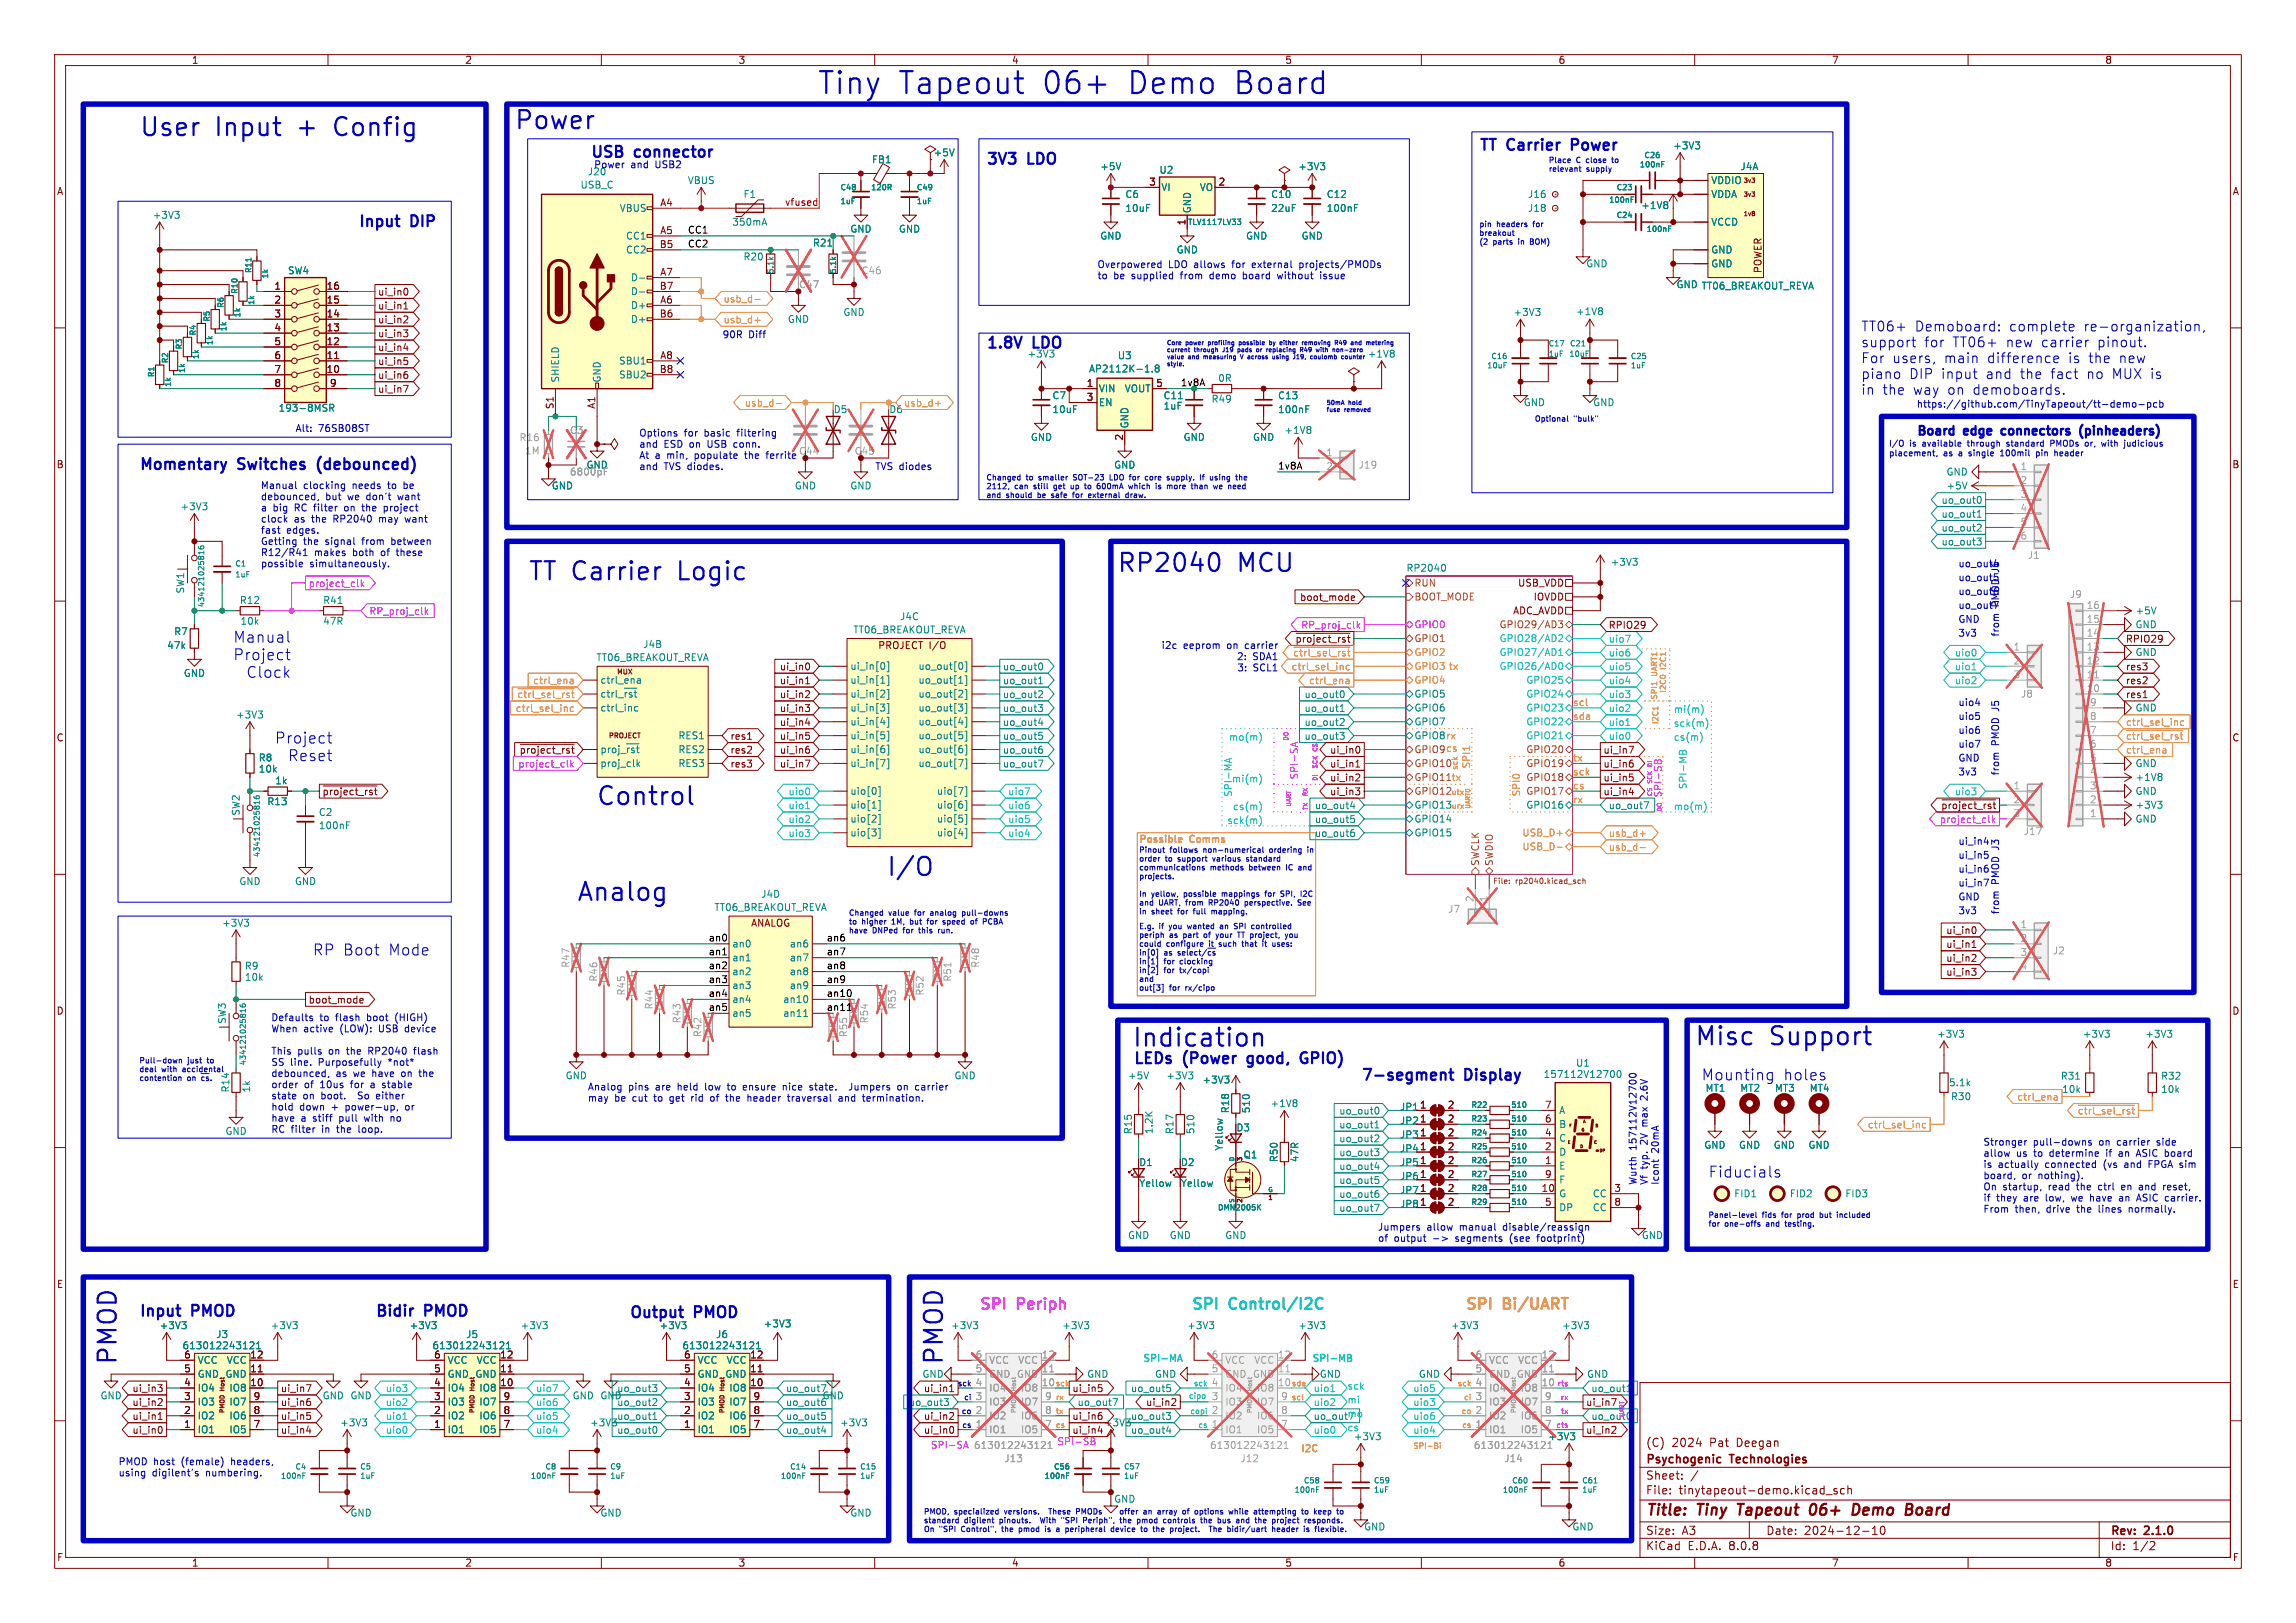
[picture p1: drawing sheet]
<svg xmlns="http://www.w3.org/2000/svg" width="420mm" height="297mm" viewBox="0 0 420 297" stroke-linecap="round" stroke-linejoin="round" font-family="sans-serif">
<defs><g id="words">
<g font-size="5.6" fill="#0000c2">
<text x="149.4" y="17.5">Tiny Tapeout</text>
<text x="191.1" y="17.5">06+</text>
<text x="207.1" y="17.5">Demo</text>
<text x="227" y="17.5">Board</text>
</g>
<g font-size="4.6" fill="#0000c2">
<text x="94" y="23.9">Power</text>
<text x="25.4" y="25.2">User</text>
<text x="39.5" y="25.2">Input</text>
<text x="54.9" y="25.2">+</text>
<text x="62.1" y="25.2">Config</text>
<text x="96.5" y="106.4">TT Carrier</text>
<text x="124.5" y="106.4">Logic</text>
<text x="204.2" y="104.9">RP2040</text>
<text x="226.4" y="104.9">MCU</text>
<text x="109" y="147.6">Control</text>
<text x="162.1" y="160.5">I/O</text>
<text x="105.4" y="165.1">Analog</text>
<text x="207" y="191.8">Indication</text>
<text x="309.9" y="191.5">Misc</text>
<text x="323.8" y="191.5">Support</text>
<text x="21.6" y="249.9" transform="rotate(-90 21.6 249.9)">PMOD</text>
<text x="172.7" y="249.9" transform="rotate(-90 172.7 249.9)">PMOD</text>
</g>
<g font-size="2.8" fill="#0000c2">
<text x="107.9" y="29">USB</text>
<text x="116.3" y="29">connector</text>
<text x="270.5" y="27.7">TT</text>
<text x="275.9" y="27.7">Carrier</text>
<text x="288.4" y="27.7">Power</text>
<text x="180.3" y="30.2">3V3</text>
<text x="188.2" y="30.2">LDO</text>
<text x="65.2" y="41.7">Input</text>
<text x="75.1" y="41.7">DIP</text>
<text x="180.3" y="63.9">1.8V</text>
<text x="189.1" y="63.9">LDO</text>
<text x="25.4" y="86.1">Momentary</text>
<text x="43.7" y="86.1">Switches</text>
<text x="59" y="86.1">(debounced)</text>
<text x="42.7" y="117.8">Manual</text>
<text x="42.7" y="121">Project</text>
<text x="45.1" y="124.2">Clock</text>
<text x="50.3" y="136.2">Project</text>
<text x="52.7" y="139.5">Reset</text>
<text x="57.3" y="175">RP Boot</text>
<text x="71.2" y="175">Mode</text>
<text x="207.3" y="194.8">LEDs</text>
<text x="216.6" y="194.8">(Power</text>
<text x="229.1" y="194.8">good,</text>
<text x="239.7" y="194.8">GPIO)</text>
<text x="248.9" y="197.9">7-segment</text>
<text x="268.1" y="197.9">Display</text>
<text x="311.1" y="197.9">Mounting</text>
<text x="326.2" y="197.9">holes</text>
<text x="312.4" y="215.6">Fiducials</text>
<text x="25.4" y="241">Input</text>
<text x="35.2" y="241">PMOD</text>
<text x="68.6" y="241">Bidir</text>
<text x="115.1" y="241.3">Output</text>
<text x="127.2" y="241.3">PMOD</text>
</g>
<g font-size="2.8" fill="#f0f">
<text x="179.1" y="239.8">SPI</text>
<text x="186.3" y="239.8">Periph</text>
</g>
<g font-size="2.8" fill="#00c2c2">
<text x="217.6" y="239.8">SPI</text>
<text x="224.8" y="239.8">Control/I2C</text>
</g>
<g font-size="2.8" fill="#dd8500">
<text x="268" y="239.8">SPI</text>
<text x="275.2" y="239.8">Bi/UART</text>
</g>
<text font-size="2.8" fill="#008484" x="77.9" y="241">PMOD</text>
<g font-size="2.8" fill="#840000">
<text x="301" y="277.9">Title:</text>
<text x="310.6" y="277.9">Tiny</text>
<text x="318.8" y="277.9">Tapeout</text>
<text x="332.7" y="277.9">06+</text>
<text x="341.3" y="277.9">Demo</text>
<text x="351.8" y="277.9">Board</text>
</g>
<g font-size="2.5" fill="#0000c2">
<text x="340.4" y="60.9">TT06+</text>
<text x="340.4" y="63.8">support</text>
<text x="350.2" y="60.9">Demoboard:</text>
<text x="351.9" y="63.8">for</text>
<text x="357.2" y="63.8">TT06+</text>
<text x="367.1" y="63.8">new</text>
<text x="367.6" y="60.9">complete</text>
<text x="373.6" y="63.8">carrier</text>
<text x="381.3" y="60.9">re-organization,</text>
<text x="384" y="63.8">pinout.</text>
<text x="340.4" y="66.7">For</text>
<text x="340.4" y="69.6">piano</text>
<text x="346.1" y="66.7">users,</text>
<text x="349.2" y="69.6">DIP input</text>
<text x="355.6" y="66.7">main</text>
<text x="363.4" y="69.6">and</text>
<text x="363.6" y="66.7">difference</text>
<text x="369.7" y="69.6">the</text>
<text x="375.4" y="69.6">fact</text>
<text x="378.5" y="66.7">is</text>
<text x="382.1" y="69.6">no</text>
<text x="382.3" y="66.7">the</text>
<text x="386.8" y="69.6">MUX is</text>
<text x="388" y="66.7">new</text>
<text x="340.4" y="72.5">in</text>
<text x="344.3" y="72.5">the</text>
<text x="350" y="72.5">way</text>
<text x="356.3" y="72.5">on</text>
<text x="361.1" y="72.5">demoboards.</text>
</g>
<g font-size="2.2" fill="#0000c2">
<text x="350.5" y="79.8">Board</text>
<text x="359.6" y="79.8">edge</text>
<text x="367.3" y="79.8">connectors</text>
<text x="382.5" y="79.8">(pinheaders)</text>
</g>
<g font-size="2.1" fill="#840000">
<text x="301" y="268.2">Psychogenic</text>
<text x="301" y="265">(C)</text>
<text x="305.8" y="265">2024</text>
<text x="312.8" y="265">Pat</text>
<text x="316.6" y="268.2">Technologies</text>
<text x="317.8" y="265">Deegan</text>
<text x="301" y="273.7">File:</text>
<text x="301" y="271">Sheet:</text>
<text x="307.1" y="273.7">tinytapeout-demo.kicad_sch</text>
<text x="301" y="281.1">Size:</text>
<text x="307.6" y="281.1">A3</text>
<text x="323" y="281.1">Date:</text>
<text x="330" y="281.1">2024-12-10</text>
<text x="386" y="281.3">Rev:</text>
<text x="392.4" y="281.3">2.1.0</text>
<text x="301" y="283.9">KiCad</text>
<text x="308.7" y="283.9">E.D.A.</text>
<text x="316.3" y="283.9">8.0.8</text>
<text x="386" y="283.9">Id:</text>
<text x="390.1" y="283.9">1/2</text>
</g>
<g font-size="1.8" fill="#840000">
<text x="35" y="11.9">1</text>
<text x="85" y="11.9">2</text>
<text x="135" y="11.9">3</text>
<text x="185" y="11.9">4</text>
<text x="235" y="11.9">5</text>
<text x="285" y="11.9">6</text>
<text x="335" y="11.9">7</text>
<text x="385" y="11.9">8</text>
<text x="10.3" y="35.9">A</text>
<text x="210.1" y="34">3</text>
<text x="222.8" y="34">2</text>
<text x="408.3" y="35.9">A</text>
<text x="120.7" y="37.8">A4</text>
<text x="216.9" y="41.3" transform="rotate(-90 216.9 41.3)">1</text>
<text x="120.6" y="45.5">B5</text>
<text x="120.7" y="42.9">A5</text>
<text x="50.1" y="53.1">1</text>
<text x="59.6" y="53.1">16</text>
<text x="120.6" y="53.1">B7</text>
<text x="120.7" y="50.5">A7</text>
<text x="322.4" y="50.1" transform="rotate(-90 322.4 50.1)">POWER</text>
<text x="50.1" y="55.6">2</text>
<text x="50.1" y="58.2">3</text>
<text x="59.6" y="58.2">14</text>
<text x="59.6" y="55.6">15</text>
<text x="69.1" y="54.3">ui_in0</text>
<text x="69.1" y="59.4">ui_in2</text>
<text x="69.1" y="56.8">ui_in1</text>
<text x="120.6" y="58.2">B6</text>
<text x="120.7" y="55.6">A6</text>
<text x="50.1" y="60.7">4</text>
<text x="50.1" y="63.2">5</text>
<text x="50.1" y="65.8">6</text>
<text x="59.6" y="65.8">11</text>
<text x="59.6" y="63.2">12</text>
<text x="59.6" y="60.7">13</text>
<text x="69.1" y="64.5">ui_in4</text>
<text x="69.1" y="61.9">ui_in3</text>
<text x="120.7" y="65.8">A8</text>
<text x="50.1" y="68.3">7</text>
<text x="50.1" y="70.9">8</text>
<text x="59.6" y="68.3">10</text>
<text x="60.3" y="70.9">9</text>
<text x="69.1" y="67">ui_in5</text>
<text x="69.1" y="69.5">ui_in6</text>
<text x="120.6" y="68.3">B8</text>
<text x="198.7" y="70.9">1</text>
<text x="211.4" y="70.9">5</text>
<text x="69.1" y="72.1">ui_in7</text>
<text x="101.3" y="75" transform="rotate(-90 101.3 75)">S1</text>
<text x="109" y="74.9" transform="rotate(-90 109 74.9)">A1</text>
<text x="198.7" y="73.4">3</text>
<text x="146.1" y="83.4">C44</text>
<text x="156.2" y="83.4">C45</text>
<text x="205.5" y="80.7" transform="rotate(-90 205.5 80.7)">2</text>
<text x="10.3" y="85.9">B</text>
<text x="408.2" y="85.9">B</text>
<text x="277.6" y="107.5">USB_VDD</text>
<text x="237.7" y="110.2">boot_mode</text>
<text x="276.7" y="112.6">ADC_AVDD</text>
<text x="280.4" y="110.1">IOVDD</text>
<text x="160.5" y="119">PROJECT I/O</text>
<text x="236.9" y="117.8">~{project_rst}</text>
<text x="294.2" y="115.3">RPIO29</text>
<text x="388.8" y="117.8">RPIO29</text>
<text x="142.5" y="122.9">ui_in0</text>
<text x="142.5" y="125.4">ui_in1</text>
<text x="388.8" y="122.9">res3</text>
<text x="388.8" y="125.4">res2</text>
<text x="142.5" y="128">ui_in2</text>
<text x="142.5" y="130.5">ui_in3</text>
<text x="388.8" y="128">res1</text>
<text x="10.3" y="135.9">C</text>
<text x="133.5" y="135.6">res1</text>
<text x="142.5" y="135.6">ui_in5</text>
<text x="142.5" y="133">ui_in4</text>
<text x="408.2" y="135.9">C</text>
<text x="94.9" y="138.1">~{project_rst}</text>
<text x="133.5" y="138.1">res2</text>
<text x="133.5" y="140.7">res3</text>
<text x="142.5" y="138.1">ui_in6</text>
<text x="142.5" y="140.7">ui_in7</text>
<text x="243.2" y="143.2">ui_in2</text>
<text x="243.2" y="140.7">ui_in1</text>
<text x="243.2" y="138.1">ui_in0</text>
<text x="293.2" y="140.7">ui_in6</text>
<text x="293.2" y="143.2">ui_in5</text>
<text x="293.2" y="138.1">ui_in7</text>
<text x="58.9" y="145.7">~{project_rst}</text>
<text x="243.2" y="145.7">ui_in3</text>
<text x="293.2" y="145.7">ui_in4</text>
<text x="355" y="148.3">~{project_rst}</text>
<text x="137.3" y="169.8">ANALOG</text>
<text x="355.9" y="173.7">ui_in1</text>
<text x="355.9" y="171.1">ui_in0</text>
<text x="355.9" y="178.8">ui_in3</text>
<text x="355.9" y="176.2">ui_in2</text>
<text x="10.3" y="185.9">D</text>
<text x="56.4" y="183.8">boot_mode</text>
<text x="408.2" y="185.9">D</text>
<text x="259.6" y="202.9">1</text>
<text x="264.7" y="202.9">2</text>
<text x="282.5" y="202.9">7</text>
<text x="226.1" y="207.2">D3</text>
<text x="259.6" y="205.5">1</text>
<text x="259.6" y="208">1</text>
<text x="264.7" y="205.5">2</text>
<text x="264.7" y="208">2</text>
<text x="282.5" y="208">4</text>
<text x="282.5" y="205.5">6</text>
<text x="208.3" y="213.6">D1</text>
<text x="215.9" y="213.6">D2</text>
<text x="259.6" y="210.6">1</text>
<text x="259.6" y="213.1">1</text>
<text x="259.6" y="215.6">1</text>
<text x="264.7" y="210.6">2</text>
<text x="264.7" y="213.1">2</text>
<text x="264.7" y="215.6">2</text>
<text x="282.5" y="213.1">1</text>
<text x="282.5" y="210.6">2</text>
<text x="282.5" y="215.6">9</text>
<text x="259.6" y="218.2">1</text>
<text x="259.6" y="220.7">1</text>
<text x="264.7" y="218.2">2</text>
<text x="264.7" y="220.7">2</text>
<text x="281.9" y="218.2">10</text>
<text x="282.5" y="220.7">5</text>
<text x="295.2" y="218.2">3</text>
<text x="295.2" y="220.7">8</text>
<text x="10.3" y="235.9">E</text>
<text x="408.3" y="235.9">E</text>
<text x="33.6" y="251.2">5</text>
<text x="33.6" y="248.7">6</text>
<text x="45.7" y="251.2">11</text>
<text x="45.7" y="248.7">12</text>
<text x="79.3" y="251.2">5</text>
<text x="79.3" y="248.7">6</text>
<text x="91.4" y="251.2">11</text>
<text x="91.4" y="248.7">12</text>
<text x="125" y="251.2">5</text>
<text x="125" y="248.7">6</text>
<text x="137.1" y="251.2">11</text>
<text x="137.1" y="248.7">12</text>
<text x="24.1" y="257.5">ui_in2</text>
<text x="24.1" y="255">ui_in3</text>
<text x="33.6" y="256.3">3</text>
<text x="33.6" y="253.7">4</text>
<text x="45.7" y="253.7">10</text>
<text x="46.3" y="256.3">9</text>
<text x="51.3" y="255">ui_in7</text>
<text x="51.3" y="257.5">ui_in6</text>
<text x="79.3" y="256.3">3</text>
<text x="79.3" y="253.7">4</text>
<text x="91.4" y="253.7">10</text>
<text x="92" y="256.3">9</text>
<text x="125" y="256.3">3</text>
<text x="125" y="253.7">4</text>
<text x="137.1" y="253.7">10</text>
<text x="137.7" y="256.3">9</text>
<text x="168.9" y="255">ui_in1</text>
<text x="196.1" y="255">ui_in5</text>
<text x="209.5" y="257.5">ui_in2</text>
<text x="290" y="257.5">ui_in7</text>
<text x="24.1" y="262.6">ui_in0</text>
<text x="24.1" y="260">ui_in1</text>
<text x="33.6" y="261.4">1</text>
<text x="33.6" y="258.8">2</text>
<text x="46.3" y="261.4">7</text>
<text x="46.3" y="258.8">8</text>
<text x="51.3" y="262.6">ui_in4</text>
<text x="51.3" y="260">ui_in5</text>
<text x="79.3" y="261.4">1</text>
<text x="79.3" y="258.8">2</text>
<text x="92" y="261.4">7</text>
<text x="92" y="258.8">8</text>
<text x="125" y="261.4">1</text>
<text x="125" y="258.8">2</text>
<text x="137.7" y="261.4">7</text>
<text x="137.7" y="258.8">8</text>
<text x="168.9" y="262.6">ui_in0</text>
<text x="168.9" y="260">ui_in2</text>
<text x="196.1" y="260">ui_in6</text>
<text x="201.8" y="261.2">+3V3</text>
<text x="290" y="262.6">ui_in2</text>
<text x="10.3" y="285.9">F</text>
<text x="35" y="286.9">1</text>
<text x="85" y="286.9">2</text>
<text x="135" y="286.9">3</text>
<text x="185" y="286.9">4</text>
<text x="235" y="286.9">5</text>
<text x="285" y="286.9">6</text>
<text x="335" y="286.9">7</text>
<text x="385" y="286.9">8</text>
<text x="408.3" y="285.9">F</text>
</g>
<g font-size="1.8" fill="#008484">
<text x="170.7" y="28.8">+5V</text>
<text x="306" y="27.5">+3V3</text>
<text x="106.1" y="34.7">USB_C</text>
<text x="125.7" y="33.9">VBUS</text>
<text x="159.4" y="30.1">FB1</text>
<text x="201.2" y="31.3">+5V</text>
<text x="212" y="32">U2</text>
<text x="212.3" y="35.2">VI</text>
<text x="219.4" y="35.2">VO</text>
<text x="237.4" y="31.3">+3V3</text>
<text x="312.9" y="33.9">VDDIO</text>
<text x="318.3" y="31.3">J4A</text>
<text x="27.8" y="40.2">+3V3</text>
<text x="113.3" y="39">VBUS</text>
<text x="133.9" y="41.5">350mA</text>
<text x="135.9" y="36.4">F1</text>
<text x="205.7" y="36.4">C6</text>
<text x="205.7" y="39">10uF</text>
<text x="218" y="39.1" transform="rotate(-90 218 39.1)">GND</text>
<text x="232.4" y="36.4">C10</text>
<text x="232.4" y="39">22uF</text>
<text x="242.6" y="39">100nF</text>
<text x="242.6" y="36.4">C12</text>
<text x="279.4" y="36.4">J16</text>
<text x="279.4" y="39">J18</text>
<text x="300.1" y="38.5">+1V8</text>
<text x="312.9" y="41.5">VCCD</text>
<text x="312.9" y="36.4">VDDA</text>
<text x="114.4" y="44">CC1</text>
<text x="114.4" y="46.6">CC2</text>
<text x="135.9" y="47.9">R20</text>
<text x="148.6" y="45.3">R21</text>
<text x="155.4" y="42.8">GND</text>
<text x="164.3" y="42.8">GND</text>
<text x="201.2" y="44">GND</text>
<text x="215.1" y="46.6">GND</text>
<text x="227.8" y="44">GND</text>
<text x="238" y="44">GND</text>
<text x="312.9" y="46.6">GND</text>
<text x="52.6" y="50.4">SW4</text>
<text x="115.3" y="51.7">D-</text>
<text x="290.1" y="49.1">GND</text>
<text x="306.6" y="52.9">GND TT06_BREAKOUT_REVA</text>
<text x="312.9" y="49.1">GND</text>
<text x="115.3" y="56.7">D+</text>
<text x="115.3" y="59.3">D+</text>
<text x="115.3" y="54.2">D-</text>
<text x="144" y="59.3">GND</text>
<text x="154.2" y="58">GND</text>
<text x="276.8" y="58">+3V3</text>
<text x="288.2" y="57.9">+1V8</text>
<text x="187.9" y="65.6">+3V3</text>
<text x="204.4" y="65.9">U3</text>
<text x="250.1" y="65.6">+1V8</text>
<text x="102.5" y="70.1" transform="rotate(-90 102.5 70.1)">SHIELD</text>
<text x="110.1" y="70.1" transform="rotate(-90 110.1 70.1)">GND</text>
<text x="113.1" y="66.9">SBU1</text>
<text x="113.1" y="69.4">SBU2</text>
<text x="199.1" y="68.4">AP2112K-1.8</text>
<text x="200.9" y="72">VIN</text>
<text x="205.6" y="72">VOUT</text>
<text x="222.7" y="70.1">0R</text>
<text x="50.9" y="75.5">193-8MSR</text>
<text x="152.4" y="75.8">D5</text>
<text x="162.6" y="75.8">D6</text>
<text x="192.4" y="73.3">C7</text>
<text x="192.4" y="75.8">10uF</text>
<text x="200.9" y="74.5">EN</text>
<text x="212.7" y="75.2">1uF</text>
<text x="212.7" y="73.3">C11</text>
<text x="221.5" y="73.9">R49</text>
<text x="233.7" y="75.8">100nF</text>
<text x="233.7" y="73.3">C13</text>
<text x="278.6" y="74.5">GND</text>
<text x="291.3" y="74.5">GND</text>
<text x="188.5" y="80.9">GND</text>
<text x="206.6" y="78.5" transform="rotate(-90 206.6 78.5)">GND</text>
<text x="216.4" y="80.9">GND</text>
<text x="229.1" y="80.9">GND</text>
<text x="234.8" y="79.6">+1V8</text>
<text x="100.8" y="89.8">GND</text>
<text x="145.3" y="89.8">GND</text>
<text x="155.4" y="89.8">GND</text>
<text x="203.7" y="86">GND</text>
<text x="356" y="87.2">GND</text>
<text x="356" y="89.8">+5V</text>
<text x="32.9" y="93.6">+3V3</text>
<text x="355" y="92.4">uo_out0</text>
<text x="355" y="94.9">uo_out1</text>
<text x="355" y="100">uo_out3</text>
<text x="355" y="97.5">uo_out2</text>
<text x="257.2" y="104.7">RP2040</text>
<text x="294.5" y="103.7">+3V3</text>
<text x="33.9" y="108.7" transform="rotate(-90 33.9 108.7)">SW1</text>
<text x="43.8" y="110.7">R12</text>
<text x="59" y="110.7">R41</text>
<text x="164.5" y="113.7">J4C</text>
<text x="390.5" y="112.6">+5V</text>
<text x="30.5" y="119">47k</text>
<text x="31.8" y="116.4">R7</text>
<text x="43.9" y="114.5">10k</text>
<text x="59" y="114.5">47R</text>
<text x="117.6" y="118.8">J4B</text>
<text x="156" y="116.1">TT06_BREAKOUT_REVA</text>
<text x="390.5" y="115.2">GND</text>
<text x="33.5" y="124.1">GND</text>
<text x="109" y="121.2">TT06_BREAKOUT_REVA</text>
<text x="109.7" y="125.3">ctrl_ena</text>
<text x="155.4" y="125.3">ui_in[1]</text>
<text x="155.4" y="122.8">ui_in[0]</text>
<text x="167.9" y="122.8">uo_out[0]</text>
<text x="167.9" y="125.3">uo_out[1]</text>
<text x="183.4" y="125.4">uo_out1</text>
<text x="183.4" y="122.9">uo_out0</text>
<text x="390.5" y="120.2">GND</text>
<text x="43.1" y="131.7">+3V3</text>
<text x="109.7" y="130.4">ctrl_inc</text>
<text x="109.7" y="127.9">ctrl_~{rst}</text>
<text x="155.4" y="130.4">ui_in[3]</text>
<text x="155.4" y="127.9">ui_in[2]</text>
<text x="167.9" y="127.9">uo_out[2]</text>
<text x="167.9" y="130.4">uo_out[3]</text>
<text x="183.4" y="130.5">uo_out3</text>
<text x="183.4" y="128">uo_out2</text>
<text x="238.5" y="128">uo_out0</text>
<text x="238.5" y="130.5">uo_out1</text>
<text x="258.6" y="127.9">GPIO5</text>
<text x="258.6" y="130.4">GPIO6</text>
<text x="390.5" y="130.4">GND</text>
<text x="124" y="135.5">RES1</text>
<text x="155.4" y="132.9">ui_in[4]</text>
<text x="155.4" y="135.5">ui_in[5]</text>
<text x="167.9" y="132.9">uo_out[4]</text>
<text x="167.9" y="135.5">uo_out[5]</text>
<text x="183.4" y="135.6">uo_out5</text>
<text x="183.4" y="133">uo_out4</text>
<text x="238.5" y="135.6">uo_out3</text>
<text x="238.5" y="133">uo_out2</text>
<text x="258.6" y="132.9">GPIO7</text>
<text x="47.2" y="139.5">R8</text>
<text x="47.2" y="141.6">10k</text>
<text x="50.3" y="143.7">1k</text>
<text x="109.7" y="140.6">proj_clk</text>
<text x="109.7" y="138">proj_~{rst}</text>
<text x="124" y="140.6">RES3</text>
<text x="124" y="138">RES2</text>
<text x="155.4" y="138">ui_in[6]</text>
<text x="155.4" y="140.6">ui_in[7]</text>
<text x="167.9" y="138">uo_out[6]</text>
<text x="167.9" y="140.6">uo_out[7]</text>
<text x="183.4" y="140.7">uo_out7</text>
<text x="183.4" y="138.1">uo_out6</text>
<text x="390.5" y="140.6">GND</text>
<text x="390.5" y="143.1">+1V8</text>
<text x="44" y="149.4" transform="rotate(-90 44 149.4)">SW2</text>
<text x="48.8" y="147.5">R13</text>
<text x="58.2" y="149.5">C2</text>
<text x="155.4" y="145.6">uio[0]</text>
<text x="155.4" y="148.2">uio[1]</text>
<text x="171.3" y="148.2">uio[6]</text>
<text x="171.3" y="145.6">uio[7]</text>
<text x="240.4" y="148.3">uo_out4</text>
<text x="258.6" y="148.2">GPIO13</text>
<text x="279.1" y="148.2">GPIO16</text>
<text x="294.2" y="148.3">uo_out7</text>
<text x="390.5" y="145.6">GND</text>
<text x="390.5" y="148.2">+3V3</text>
<text x="58.2" y="151.9">100nF</text>
<text x="155.4" y="150.7">uio[2]</text>
<text x="155.4" y="153.3">uio[3]</text>
<text x="171.3" y="153.3">uio[4]</text>
<text x="171.3" y="150.7">uio[5]</text>
<text x="240.4" y="150.8">uo_out5</text>
<text x="240.4" y="153.4">uo_out6</text>
<text x="258.6" y="150.7">GPIO14</text>
<text x="258.6" y="153.3">GPIO15</text>
<text x="390.5" y="150.7">GND</text>
<text x="43.7" y="162.2">GND</text>
<text x="53.8" y="162.2">GND</text>
<text x="130.6" y="166.9">TT06_BREAKOUT_REVA</text>
<text x="139.1" y="164.5">J4D</text>
<text x="40.5" y="169.8">+3V3</text>
<text x="133.9" y="173.6">an0</text>
<text x="144.4" y="173.6">an6</text>
<text x="44.7" y="177.6">R9</text>
<text x="44.7" y="179.7">10k</text>
<text x="133.9" y="176.1">an1</text>
<text x="133.9" y="178.7">an2</text>
<text x="144.4" y="178.7">an8</text>
<text x="144.4" y="176.1">an7</text>
<text x="133.9" y="181.2">an3</text>
<text x="133.9" y="183.7">an4</text>
<text x="143.2" y="183.7">an10</text>
<text x="144.4" y="181.2">an9</text>
<text x="41.5" y="187.5" transform="rotate(-90 41.5 187.5)">SW3</text>
<text x="133.9" y="186.3">an5</text>
<text x="143.2" y="186.3">an11</text>
<text x="354.2" y="190.1">+3V3</text>
<text x="380.9" y="190.1">+3V3</text>
<text x="392.3" y="190.1">+3V3</text>
<text x="103.4" y="197.7">GND</text>
<text x="174.5" y="197.7">GND</text>
<text x="206.2" y="197.7">+5V</text>
<text x="213.3" y="197.7">+3V3</text>
<text x="282.3" y="197.5">157112V12700</text>
<text x="288.2" y="195.4">U1</text>
<text x="376.9" y="197.8">R31</text>
<text x="395.2" y="197.8">R32</text>
<text x="42.1" y="200" transform="rotate(-90 42.1 200)">R14</text>
<text x="45.9" y="200" transform="rotate(-90 45.9 200)">1k</text>
<text x="219.9" y="198.5">+3V3</text>
<text x="225" y="203.8" transform="rotate(-90 225 203.8)">R18</text>
<text x="228.8" y="203.8" transform="rotate(-90 228.8 203.8)">510</text>
<text x="232.3" y="202.8">+1V8</text>
<text x="256" y="203.4">JP1</text>
<text x="311.9" y="200">MT1</text>
<text x="318.2" y="200">MT2</text>
<text x="324.6" y="200">MT3</text>
<text x="330.9" y="200">MT4</text>
<text x="356.4" y="199">5.1k</text>
<text x="356.8" y="201.5">R30</text>
<text x="377.1" y="200.2">10k</text>
<text x="395.2" y="200.2">10k</text>
<text x="41.1" y="207.9">GND</text>
<text x="207.2" y="207.6" transform="rotate(-90 207.2 207.6)">R15</text>
<text x="211" y="207.6" transform="rotate(-90 211 207.6)">1.2K</text>
<text x="214.9" y="207.6" transform="rotate(-90 214.9 207.6)">R17</text>
<text x="218.7" y="207.6" transform="rotate(-90 218.7 207.6)">510</text>
<text x="244.9" y="209.2">uo_out2</text>
<text x="244.9" y="206.7">uo_out1</text>
<text x="244.9" y="204.2">uo_out0</text>
<text x="256" y="206">JP2</text>
<text x="256" y="208.5">JP3</text>
<text x="285.1" y="209.1">C</text>
<text x="285.1" y="206.6">B</text>
<text x="285.1" y="204.1">A</text>
<text x="223.9" y="210.7" transform="rotate(-90 223.9 210.7)">Yellow</text>
<text x="227.4" y="212.2">Q1</text>
<text x="233.9" y="212.8" transform="rotate(-90 233.9 212.8)">R50</text>
<text x="237.7" y="212.8" transform="rotate(-90 237.7 212.8)">47R</text>
<text x="244.9" y="211.8">uo_out3</text>
<text x="244.9" y="214.3">uo_out4</text>
<text x="256" y="211">JP4</text>
<text x="256" y="213.6">JP5</text>
<text x="285.1" y="214.2">E</text>
<text x="285.1" y="211.7">D</text>
<text x="311.7" y="210.4">GND</text>
<text x="318" y="210.4">GND</text>
<text x="324.4" y="210.4">GND</text>
<text x="330.7" y="210.4">GND</text>
<text x="208.3" y="217.4">Yellow</text>
<text x="215.9" y="217.4">Yellow</text>
<text x="244.9" y="221.9">uo_out7</text>
<text x="244.9" y="216.9">uo_out5</text>
<text x="244.9" y="219.4">uo_out6</text>
<text x="256" y="218.7">JP7</text>
<text x="256" y="221.2">JP8</text>
<text x="256" y="216.1">JP6</text>
<text x="285.1" y="219.3">G</text>
<text x="285.1" y="221.8">DP</text>
<text x="285.1" y="216.8">F</text>
<text x="291.3" y="219.3">CC</text>
<text x="291.3" y="221.8">CC</text>
<text x="317.1" y="219.3">FID1</text>
<text x="327.3" y="219.3">FID2</text>
<text x="337.4" y="219.3">FID3</text>
<text x="206.2" y="226.9">GND</text>
<text x="213.9" y="226.9">GND</text>
<text x="224" y="226.9">GND</text>
<text x="300.2" y="226.9">GND</text>
<text x="29.1" y="243.4">+3V3</text>
<text x="39.4" y="245.1">J3</text>
<text x="49.4" y="243.4">+3V3</text>
<text x="74.8" y="243.4">+3V3</text>
<text x="85.2" y="245.1">J5</text>
<text x="95.1" y="243.4">+3V3</text>
<text x="120.5" y="243.4">+3V3</text>
<text x="130.9" y="245.1">J6</text>
<text x="139.6" y="243.1">+3V3</text>
<text x="173.9" y="243.4">+3V3</text>
<text x="194.2" y="243.4">+3V3</text>
<text x="217.1" y="243.4">+3V3</text>
<text x="237.4" y="243.4">+3V3</text>
<text x="265.3" y="243.4">+3V3</text>
<text x="285.6" y="243.4">+3V3</text>
<text x="33.3" y="247.1">613012243121</text>
<text x="36.1" y="249.8">VCC</text>
<text x="41.4" y="249.8">VCC</text>
<text x="79" y="247.1">613012243121</text>
<text x="81.8" y="249.8">VCC</text>
<text x="87.1" y="249.8">VCC</text>
<text x="124.7" y="247.1">613012243121</text>
<text x="127.5" y="249.8">VCC</text>
<text x="132.8" y="249.8">VCC</text>
<text x="18.3" y="256.3">GND</text>
<text x="36.1" y="257.4">IO3</text>
<text x="36.1" y="254.9">IO4</text>
<text x="36.1" y="252.3">GND GND</text>
<text x="41.9" y="254.9">IO8</text>
<text x="41.9" y="257.4">IO7</text>
<text x="58.9" y="256.3">GND GND</text>
<text x="81.8" y="257.4">IO3</text>
<text x="81.8" y="254.9">IO4</text>
<text x="81.8" y="252.3">GND GND</text>
<text x="87.6" y="254.9">IO8</text>
<text x="87.6" y="257.4">IO7</text>
<text x="104.6" y="256.3">GND GND</text>
<text x="112.8" y="257.5">uo_out2</text>
<text x="112.8" y="255">uo_out3</text>
<text x="127.5" y="257.4">IO3</text>
<text x="127.5" y="254.9">IO4</text>
<text x="127.5" y="252.3">GND GND</text>
<text x="133.3" y="254.9">IO8</text>
<text x="133.3" y="257.4">IO7</text>
<text x="143.7" y="255">uo_out7</text>
<text x="143.7" y="257.5">uo_out6</text>
<text x="150.4" y="256.3">GND</text>
<text x="166.1" y="257.5">uo_out3</text>
<text x="168.6" y="252.3">GND</text>
<text x="197" y="257.5">uo_out7</text>
<text x="198.8" y="252.3">GND</text>
<text x="206.8" y="255">uo_out5</text>
<text x="211.2" y="252.3">GND</text>
<text x="241.3" y="252.3">GND</text>
<text x="259.4" y="252.3">GND</text>
<text x="290.2" y="252.3">GND</text>
<text x="291" y="255">uo_out1</text>
<text x="36.1" y="262.5">IO1</text>
<text x="36.1" y="259.9">IO2</text>
<text x="41.9" y="262.5">IO5</text>
<text x="41.9" y="259.9">IO6</text>
<text x="62.1" y="261.2">+3V3</text>
<text x="81.8" y="262.5">IO1</text>
<text x="81.8" y="259.9">IO2</text>
<text x="87.6" y="262.5">IO5</text>
<text x="87.6" y="259.9">IO6</text>
<text x="107.8" y="261.2">+3V3</text>
<text x="112.8" y="260">uo_out1</text>
<text x="112.8" y="262.6">uo_out0</text>
<text x="127.5" y="262.5">IO1</text>
<text x="127.5" y="259.9">IO2</text>
<text x="133.3" y="262.5">IO5</text>
<text x="133.3" y="259.9">IO6</text>
<text x="143.7" y="262.6">uo_out4</text>
<text x="143.7" y="260">uo_out5</text>
<text x="153.6" y="261.2">+3V3</text>
<text x="206.8" y="260">uo_out3</text>
<text x="206.8" y="262.6">uo_out4</text>
<text x="240.2" y="260">uo_out7</text>
<text x="247.5" y="263.8">+3V3</text>
<text x="291" y="260">uo_out0</text>
<text x="203.7" y="275.2">GND</text>
<text x="64" y="277.7">GND</text>
<text x="109.7" y="277.7">GND</text>
<text x="155.4" y="277.7">GND</text>
<text x="249.4" y="280.3">GND</text>
<text x="287.5" y="280.3">GND</text>
</g>
<g font-size="1.8" fill="#0000c2">
<text x="107.4" y="32.3">J20</text>
<text x="108.6" y="30.9">Power</text>
<text x="115.4" y="30.9">and</text>
<text x="120" y="30.9">USB2</text>
<text x="200.7" y="49.1">Overpowered</text>
<text x="200.7" y="51.2">to</text>
<text x="203.7" y="51.2">be</text>
<text x="207.1" y="51.2">supplied</text>
<text x="213.7" y="49.1">LDO allows</text>
<text x="216.3" y="51.2">from</text>
<text x="221.8" y="51.2">demo</text>
<text x="225.7" y="49.1">for</text>
<text x="228" y="51.2">board</text>
<text x="229.5" y="49.1">external</text>
<text x="234.6" y="51.2">without</text>
<text x="238.4" y="49.1">projects/PMODs</text>
<text x="242.6" y="51.2">issue</text>
<text x="132.1" y="62">90R</text>
<text x="136.9" y="62">Diff</text>
<text x="350.5" y="74.7">https://github.com/TinyTapeout/tt-demo-pcb</text>
<text x="54" y="79.1">Alt:</text>
<text x="58.2" y="79.1">76SB08ST</text>
<text x="116.8" y="80">Options</text>
<text x="116.8" y="82">and</text>
<text x="121.5" y="82">ESD on</text>
<text x="125.1" y="80">for</text>
<text x="129" y="80">basic</text>
<text x="129.7" y="82">USB</text>
<text x="134.7" y="82">conn.</text>
<text x="135.2" y="80">filtering</text>
<text x="47.6" y="89.6">Manual</text>
<text x="55.5" y="89.6">clocking</text>
<text x="64.6" y="89.6">needs</text>
<text x="71.3" y="89.6">to</text>
<text x="74.3" y="89.6">be</text>
<text x="116.8" y="84.1">At</text>
<text x="116.8" y="86.1">and</text>
<text x="119.8" y="84.1">a</text>
<text x="121.5" y="86.1">TVS diodes.</text>
<text x="122.1" y="84.1">min,</text>
<text x="127.4" y="84.1">populate</text>
<text x="136.8" y="84.1">the</text>
<text x="140.9" y="84.1">ferrite</text>
<text x="160" y="86.1">TVS diodes</text>
<text x="47.6" y="91.6">debounced,</text>
<text x="47.6" y="93.7">a</text>
<text x="47.6" y="95.7">clock</text>
<text x="49.9" y="93.7">big</text>
<text x="53.8" y="95.7">as</text>
<text x="54" y="93.7">RC filter</text>
<text x="57.2" y="95.7">the</text>
<text x="59.6" y="91.6">but</text>
<text x="61.3" y="95.7">RP2040</text>
<text x="63.5" y="93.7">on</text>
<text x="63.8" y="91.6">we</text>
<text x="67" y="93.7">the</text>
<text x="67.3" y="91.6">don't</text>
<text x="69.8" y="95.7">may</text>
<text x="71.1" y="93.7">project</text>
<text x="73.3" y="91.6">want</text>
<text x="74.8" y="95.7">want</text>
<text x="47.6" y="97.8">fast</text>
<text x="47.6" y="99.8">Getting</text>
<text x="47.6" y="101.8">R12/R41</text>
<text x="52.4" y="97.8">edges.</text>
<text x="55.5" y="99.8">the</text>
<text x="57.5" y="101.8">makes</text>
<text x="59.6" y="99.8">signal</text>
<text x="64.7" y="101.8">both</text>
<text x="66.6" y="99.8">from</text>
<text x="70" y="101.8">of</text>
<text x="72.1" y="99.8">between</text>
<text x="73.1" y="101.8">these</text>
<text x="47.6" y="103.9">possible</text>
<text x="56.7" y="103.9">simultaneously.</text>
<text x="358.1" y="103.9">uo_out4</text>
<text x="358.1" y="106.4">uo_out5</text>
<text x="358.1" y="111.5">uo_out7</text>
<text x="358.1" y="109">uo_out6</text>
<text x="365.8" y="111.1" transform="rotate(-90 365.8 111.1)">PMOD J6</text>
<text x="212.4" y="119">i2c</text>
<text x="216.5" y="119">eeprom</text>
<text x="224.6" y="119">on</text>
<text x="228.1" y="119">carrier</text>
<text x="358.1" y="116.6">3v3</text>
<text x="358.1" y="114.1">GND</text>
<text x="365.8" y="116.6" transform="rotate(-90 365.8 116.6)">from</text>
<text x="226.2" y="121">2:</text>
<text x="226.2" y="123.1">3:</text>
<text x="229.2" y="121">SDA1</text>
<text x="229.2" y="123.1">SCL1</text>
<text x="358.1" y="129.3">uio4</text>
<text x="358.1" y="131.8">uio5</text>
<text x="358.1" y="136.9">uio7</text>
<text x="358.1" y="134.4">uio6</text>
<text x="365.8" y="136.5" transform="rotate(-90 365.8 136.5)">PMOD J5</text>
<text x="358.1" y="139.5">GND</text>
<text x="358.1" y="142">3v3</text>
<text x="365.8" y="142" transform="rotate(-90 365.8 142)">from</text>
<text x="358.1" y="154.7">ui_in4</text>
<text x="358.1" y="159.8">ui_in6</text>
<text x="358.1" y="157.2">ui_in5</text>
<text x="365.8" y="161.9" transform="rotate(-90 365.8 161.9)">PMOD J3</text>
<text x="358.1" y="167.4">3v3</text>
<text x="358.1" y="162.3">ui_in7</text>
<text x="358.1" y="164.9">GND</text>
<text x="365.8" y="167.4" transform="rotate(-90 365.8 167.4)">from</text>
<text x="49.5" y="186.9">Defaults</text>
<text x="49.5" y="189">When</text>
<text x="55.5" y="189">active</text>
<text x="58.5" y="186.9">to</text>
<text x="61.5" y="186.9">flash</text>
<text x="62.3" y="189">(LOW):</text>
<text x="67.4" y="186.9">boot</text>
<text x="69.6" y="189">USB</text>
<text x="72.8" y="186.9">(HIGH)</text>
<text x="74.6" y="189">device</text>
<text x="49.5" y="193.1">This</text>
<text x="49.5" y="195.1">SS line.</text>
<text x="49.5" y="197.2">debounced,</text>
<text x="54.5" y="193.1">pulls</text>
<text x="58.4" y="195.1">Purposefully</text>
<text x="60.3" y="193.1">on</text>
<text x="61.5" y="197.2">as</text>
<text x="63.7" y="193.1">the</text>
<text x="64.8" y="197.2">we</text>
<text x="67.9" y="193.1">RP2040</text>
<text x="68.4" y="197.2">have</text>
<text x="71.4" y="195.1">*not*</text>
<text x="73.9" y="197.2">on</text>
<text x="76.4" y="193.1">flash</text>
<text x="77.4" y="197.2">the</text>
<text x="49.5" y="199.2">order</text>
<text x="49.5" y="201.3">state</text>
<text x="49.5" y="203.3">hold</text>
<text x="54.8" y="203.3">down</text>
<text x="55.4" y="201.3">on</text>
<text x="55.7" y="199.2">of</text>
<text x="58.7" y="199.2">10us</text>
<text x="58.9" y="201.3">boot.</text>
<text x="60.8" y="203.3">+</text>
<text x="63.5" y="203.3">power-up,</text>
<text x="64.5" y="199.2">for</text>
<text x="66" y="201.3">So</text>
<text x="68.3" y="199.2">a</text>
<text x="69.5" y="201.3">either</text>
<text x="70.6" y="199.2">stable</text>
<text x="74.7" y="203.3">or</text>
<text x="107.4" y="199.6">Analog</text>
<text x="107.4" y="201.7">may</text>
<text x="112.4" y="201.7">be</text>
<text x="115" y="199.6">pins</text>
<text x="115.8" y="201.7">cut</text>
<text x="120" y="201.7">to</text>
<text x="120.1" y="199.6">are</text>
<text x="123" y="201.7">get</text>
<text x="124.3" y="199.6">held</text>
<text x="127.1" y="201.7">rid</text>
<text x="129.5" y="199.6">low</text>
<text x="130.9" y="201.7">of</text>
<text x="133.8" y="199.6">to</text>
<text x="133.9" y="201.7">the</text>
<text x="136.8" y="199.6">ensure</text>
<text x="138" y="201.7">header</text>
<text x="144.3" y="199.6">nice</text>
<text x="145.6" y="201.7">traversal</text>
<text x="149.4" y="199.6">state.</text>
<text x="155.1" y="201.7">and</text>
<text x="157.1" y="199.6">Jumpers</text>
<text x="159.8" y="201.7">termination.</text>
<text x="166.1" y="199.6">on</text>
<text x="169.6" y="199.6">carrier</text>
<text x="301.5" y="200.8" transform="rotate(-90 301.5 200.8)">2.6V</text>
<text x="49.5" y="205.4">have</text>
<text x="49.5" y="207.4">RC filter</text>
<text x="55.1" y="205.4">a</text>
<text x="57.4" y="205.4">stiff</text>
<text x="59" y="207.4">in</text>
<text x="61.9" y="207.4">the</text>
<text x="62.4" y="205.4">pull</text>
<text x="66.1" y="207.4">loop.</text>
<text x="67.2" y="205.4">with</text>
<text x="72.1" y="205.4">no</text>
<text x="301.5" y="209.3" transform="rotate(-90 301.5 209.3)">2V</text>
<text x="301.5" y="205.8" transform="rotate(-90 301.5 205.8)">max</text>
<text x="362.7" y="209.7">Stronger</text>
<text x="371.9" y="209.7">pull-downs</text>
<text x="384.1" y="209.7">on</text>
<text x="387.6" y="209.7">carrier</text>
<text x="395" y="209.7">side</text>
<text x="299.4" y="210.5" transform="rotate(-90 299.4 210.5)">157112V12700</text>
<text x="301.5" y="213.9" transform="rotate(-90 301.5 213.9)">typ.</text>
<text x="303.5" y="211" transform="rotate(-90 303.5 211)">20mA</text>
<text x="362.7" y="211.8">allow</text>
<text x="362.7" y="213.8">is</text>
<text x="362.7" y="215.9">board,</text>
<text x="365.5" y="213.8">actually</text>
<text x="368.8" y="211.8">us</text>
<text x="369.9" y="215.9">or</text>
<text x="372.2" y="211.8">to</text>
<text x="373" y="215.9">nothing).</text>
<text x="374.2" y="213.8">connected</text>
<text x="375.2" y="211.8">determine</text>
<text x="385.1" y="213.8">(vs</text>
<text x="385.8" y="211.8">if</text>
<text x="388.3" y="211.8">an</text>
<text x="389.1" y="213.8">and</text>
<text x="391.7" y="211.8">ASIC board</text>
<text x="393.7" y="213.8">FPGA sim</text>
<text x="299.4" y="216.9" transform="rotate(-90 299.4 216.9)">Wurth</text>
<text x="301.5" y="216.9" transform="rotate(-90 301.5 216.9)">Vf</text>
<text x="303.5" y="216.9" transform="rotate(-90 303.5 216.9)">Icont</text>
<text x="362.7" y="217.9">On</text>
<text x="362.7" y="220">if</text>
<text x="362.7" y="222">From</text>
<text x="365.2" y="220">they</text>
<text x="366.4" y="217.9">startup,</text>
<text x="368.6" y="222">then,</text>
<text x="370.3" y="220">are</text>
<text x="374.5" y="222">drive</text>
<text x="374.5" y="220">low,</text>
<text x="374.9" y="217.9">read</text>
<text x="379.4" y="220">we</text>
<text x="380.2" y="217.9">the</text>
<text x="380.3" y="222">the</text>
<text x="383" y="220">have</text>
<text x="384.3" y="217.9">ctrl</text>
<text x="384.4" y="222">lines</text>
<text x="388.5" y="220">an</text>
<text x="388.8" y="217.9">en</text>
<text x="390.1" y="222">normally.</text>
<text x="392" y="220">ASIC carrier.</text>
<text x="392.2" y="217.9">and</text>
<text x="396.8" y="217.9">reset,</text>
<text x="252" y="225.3">Jumpers</text>
<text x="252" y="227.3">of</text>
<text x="255" y="227.3">output</text>
<text x="261" y="225.3">allow</text>
<text x="266.5" y="227.3">segments</text>
<text x="267.1" y="225.3">manual</text>
<text x="275.3" y="225.3">disable/reassign</text>
<text x="276.7" y="227.3">(see</text>
<text x="281.9" y="227.3">footprint)</text>
<text x="21.6" y="268.2">PMOD host</text>
<text x="33.3" y="268.2">(female)</text>
<text x="42.6" y="268.2">headers,</text>
<text x="21.6" y="270.3">using</text>
<text x="27.8" y="270.3">digilent's</text>
<text x="37.8" y="270.3">numbering.</text>
</g>
<text font-size="1.8" fill="#c20000" x="143.5" y="37.8">vfused</text>
<g font-size="1.8">
<text x="125.7" y="42.8">CC1</text>
<text x="125.7" y="45.4">CC2</text>
<text x="215.9" y="70.8">1v8A</text>
<text x="233.7" y="86">1v8A</text>
<text x="129.5" y="172.4">an0</text>
<text x="151.1" y="172.4">an6</text>
<text x="129.5" y="177.5">an2</text>
<text x="129.5" y="180">an3</text>
<text x="129.5" y="174.9">an1</text>
<text x="151.1" y="180">an9</text>
<text x="151.1" y="177.5">an8</text>
<text x="151.1" y="174.9">an7</text>
<text x="129.5" y="182.5">an4</text>
<text x="151.1" y="182.5">an10</text>
</g>
<g font-size="1.8" fill="#a1a1a1">
<text x="146.1" y="52.9">C47</text>
<text x="157.5" y="50.4">C46</text>
<text x="94.9" y="80.9">R16</text>
<text x="96" y="83.4">1M</text>
<text x="104.1" y="79.6">C3</text>
<text x="242.5" y="83.6">1</text>
<text x="104.1" y="87.2">6800pF</text>
<text x="107.2" y="86">GND</text>
<text x="242.5" y="86.1">2</text>
<text x="248.4" y="86">J19</text>
<text x="369.5" y="86.1">1</text>
<text x="369.5" y="88.6">2</text>
<text x="369.5" y="91.2">3</text>
<text x="369.5" y="93.7">4</text>
<text x="369.5" y="96.3">5</text>
<text x="369.5" y="98.8">6</text>
<text x="370.8" y="102.5">J1</text>
<text x="378.5" y="109.6">J9</text>
<text x="381.6" y="111.5">16</text>
<text x="368.2" y="119.1">1</text>
<text x="381.6" y="119.1">13</text>
<text x="381.6" y="116.6">14</text>
<text x="381.6" y="114">15</text>
<text x="368.2" y="121.7">2</text>
<text x="368.2" y="124.2">3</text>
<text x="381.6" y="124.2">11</text>
<text x="381.6" y="121.7">12</text>
<text x="369.6" y="127.9">J8</text>
<text x="381.6" y="126.7">10</text>
<text x="382.2" y="131.8">8</text>
<text x="382.2" y="129.3">9</text>
<text x="382.2" y="136.9">6</text>
<text x="382.2" y="134.4">7</text>
<text x="382.2" y="142">4</text>
<text x="382.2" y="139.4">5</text>
<text x="368.2" y="144.5">1</text>
<text x="368.2" y="147.1">2</text>
<text x="368.2" y="149.6">3</text>
<text x="382.2" y="149.6">1</text>
<text x="382.2" y="147.1">2</text>
<text x="382.2" y="144.5">3</text>
<text x="370.1" y="153">J17</text>
<text x="264.8" y="167.2">J7</text>
<text x="269.6" y="165.2" transform="rotate(-90 269.6 165.2)">2</text>
<text x="272.2" y="165.2" transform="rotate(-90 272.2 165.2)">1</text>
<text x="369.5" y="169.9">1</text>
<text x="369.5" y="172.5">2</text>
<text x="104.4" y="177.2" transform="rotate(-90 104.4 177.2)">R47</text>
<text x="109.4" y="179.7" transform="rotate(-90 109.4 179.7)">R46</text>
<text x="174.2" y="179.7" transform="rotate(-90 174.2 179.7)">R51</text>
<text x="179.3" y="177.2" transform="rotate(-90 179.3 177.2)">R48</text>
<text x="369.5" y="175">3</text>
<text x="369.5" y="177.5">4</text>
<text x="375.4" y="174.9">J2</text>
<text x="114.5" y="182.3" transform="rotate(-90 114.5 182.3)">R45</text>
<text x="119.6" y="184.8" transform="rotate(-90 119.6 184.8)">R44</text>
<text x="164.1" y="184.8" transform="rotate(-90 164.1 184.8)">R53</text>
<text x="169.1" y="182.3" transform="rotate(-90 169.1 182.3)">R52</text>
<text x="124.7" y="187.4" transform="rotate(-90 124.7 187.4)">R43</text>
<text x="128.5" y="189.9" transform="rotate(-90 128.5 189.9)">R42</text>
<text x="155.2" y="189.9" transform="rotate(-90 155.2 189.9)">R55</text>
<text x="159" y="187.4" transform="rotate(-90 159 187.4)">R54</text>
<text x="178.4" y="251.2">5</text>
<text x="178.4" y="248.7">6</text>
<text x="180.8" y="249.8">VCC</text>
<text x="186.2" y="249.8">VCC</text>
<text x="190.5" y="251.2">11</text>
<text x="190.5" y="248.7">12</text>
<text x="221.5" y="251.2">5</text>
<text x="221.5" y="248.7">6</text>
<text x="224" y="249.8">VCC</text>
<text x="229.3" y="249.8">VCC</text>
<text x="233.6" y="251.2">11</text>
<text x="233.6" y="248.7">12</text>
<text x="269.8" y="251.2">5</text>
<text x="269.8" y="248.7">6</text>
<text x="272.3" y="249.8">VCC</text>
<text x="277.6" y="249.8">VCC</text>
<text x="281.9" y="251.2">11</text>
<text x="281.9" y="248.7">12</text>
<text x="178.4" y="256.3">3</text>
<text x="178.4" y="253.7">4</text>
<text x="180.8" y="257.4">IO3</text>
<text x="180.8" y="254.9">IO4</text>
<text x="180.8" y="252.3">GND GND</text>
<text x="186.6" y="254.9">IO8</text>
<text x="186.6" y="257.4">IO7</text>
<text x="190.5" y="253.7">10</text>
<text x="191.1" y="256.3">9</text>
<text x="221.5" y="256.3">3</text>
<text x="221.5" y="253.7">4</text>
<text x="224" y="257.4">IO3</text>
<text x="224" y="254.9">IO4</text>
<text x="224" y="252.3">GND GND</text>
<text x="229.8" y="254.9">IO8</text>
<text x="229.8" y="257.4">IO7</text>
<text x="233.6" y="253.7">10</text>
<text x="234.2" y="256.3">9</text>
<text x="269.8" y="256.3">3</text>
<text x="269.8" y="253.7">4</text>
<text x="272.3" y="257.4">IO3</text>
<text x="272.3" y="254.9">IO4</text>
<text x="272.3" y="252.3">GND GND</text>
<text x="278.1" y="254.9">IO8</text>
<text x="278.1" y="257.4">IO7</text>
<text x="281.9" y="253.7">10</text>
<text x="282.5" y="256.3">9</text>
<text x="178.4" y="261.4">1</text>
<text x="178.4" y="258.8">2</text>
<text x="180.8" y="262.5">IO1</text>
<text x="180.8" y="259.9">IO2</text>
<text x="186.6" y="262.5">IO5</text>
<text x="186.6" y="259.9">IO6</text>
<text x="191.1" y="261.4">7</text>
<text x="191.1" y="258.8">8</text>
<text x="221.5" y="261.4">1</text>
<text x="221.5" y="258.8">2</text>
<text x="224" y="262.5">IO1</text>
<text x="224" y="259.9">IO2</text>
<text x="229.8" y="262.5">IO5</text>
<text x="229.8" y="259.9">IO6</text>
<text x="234.2" y="261.4">7</text>
<text x="234.2" y="258.8">8</text>
<text x="269.8" y="261.4">1</text>
<text x="269.8" y="258.8">2</text>
<text x="272.3" y="262.5">IO1</text>
<text x="272.3" y="259.9">IO2</text>
<text x="278.1" y="262.5">IO5</text>
<text x="278.1" y="259.9">IO6</text>
<text x="282.5" y="261.4">7</text>
<text x="282.5" y="258.8">8</text>
<text x="283.1" y="263.8">+3V3</text>
<text x="178.1" y="265.3">613012243121</text>
<text x="183.6" y="267.8">J13</text>
<text x="221.2" y="265.3">613012243121</text>
<text x="226.8" y="267.8">J12</text>
<text x="269.5" y="265.3">613012243121</text>
<text x="275.1" y="267.8">J14</text>
</g>
<g font-size="1.8" fill="#f90">
<text x="132.2" y="55.6">usb_d-</text>
<text x="132.2" y="59.4">usb_d+</text>
<text x="136.1" y="74.6">usb_d-</text>
<text x="165.3" y="74.6">usb_d+</text>
<text x="278.4" y="153.3">USB_D+</text>
<text x="278.4" y="155.8">USB_D-</text>
<text x="294.2" y="155.9">usb_d-</text>
<text x="294.2" y="153.4">usb_d+</text>
<text x="237.7" y="265.8">I2C</text>
</g>
<g font-size="1.8" fill="#c200c2">
<text x="56.4" y="107.6">project_clk</text>
<text x="67.5" y="112.7">RP_proj_clk</text>
<text x="237.9" y="115.3">RP_proj_clk</text>
<text x="258.6" y="115.2">GPIO0</text>
<text x="94.7" y="140.7">project_clk</text>
<text x="354.7" y="150.8">project_clk</text>
</g>
<g font-size="1.8" fill="#848400">
<text x="258.6" y="107.5">RUN</text>
<text x="258.6" y="110.1">BOOT_MODE</text>
<text x="258.6" y="117.7">GPIO1</text>
<text x="274.2" y="115.2">GPIO29/AD3</text>
<text x="258.6" y="140.6">GPIO10</text>
<text x="279.1" y="143.1">GPIO18</text>
<text x="279.1" y="140.6">GPIO19</text>
<text x="279.1" y="138">GPIO20</text>
<text x="258.6" y="145.6">GPIO12</text>
<text x="279.1" y="145.6">GPIO17</text>
<text x="270.7" y="158.6" transform="rotate(-90 270.7 158.6)">SWCLK</text>
<text x="273.3" y="158.6" transform="rotate(-90 273.3 158.6)">SWDIO</text>
</g>
<g font-size="1.8" fill="#00c2c2">
<text x="274.2" y="117.7">GPIO28/AD2</text>
<text x="294.2" y="117.8">uio7</text>
<text x="274.2" y="120.2">GPIO27/AD1</text>
<text x="274.2" y="122.8">GPIO26/AD0</text>
<text x="279.1" y="125.3">GPIO25</text>
<text x="294.2" y="120.3">uio6</text>
<text x="294.2" y="125.4">uio4</text>
<text x="294.2" y="122.9">uio5</text>
<text x="357.5" y="122.9">uio1</text>
<text x="357.5" y="125.4">uio2</text>
<text x="357.5" y="120.3">uio0</text>
<text x="279.1" y="130.4">GPIO23</text>
<text x="279.1" y="127.9">GPIO24</text>
<text x="294.2" y="130.5">uio2</text>
<text x="294.2" y="128">uio3</text>
<text x="306.1" y="130.6">mi(m)</text>
<text x="224.7" y="135.6">mo(m)</text>
<text x="279.1" y="135.5">GPIO21</text>
<text x="279.1" y="132.9">GPIO22</text>
<text x="294.2" y="133">uio1</text>
<text x="294.2" y="135.6">uio0</text>
<text x="306.1" y="133.1">sck(m)</text>
<text x="306.1" y="135.6">cs(m)</text>
<text x="225.3" y="143.3">mi(m)</text>
<text x="144.1" y="148.3">uio1</text>
<text x="144.1" y="145.7">uio0</text>
<text x="184.3" y="148.3">uio6</text>
<text x="184.3" y="145.7">uio7</text>
<text x="225.4" y="145.9" transform="rotate(-90 225.4 145.9)">SPI-MA</text>
<text x="225.4" y="148.3">cs(m)</text>
<text x="306.1" y="148.3">mo(m)</text>
<text x="308.6" y="144.5" transform="rotate(-90 308.6 144.5)">SPI-MB</text>
<text x="357.5" y="145.7">uio3</text>
<text x="144.1" y="153.4">uio3</text>
<text x="144.1" y="150.8">uio2</text>
<text x="184.3" y="150.8">uio5</text>
<text x="184.3" y="153.4">uio4</text>
<text x="224.4" y="150.9">sck(m)</text>
<text x="208.8" y="249.3">SPI-MA</text>
<text x="239.8" y="249.3">SPI-MB</text>
<text x="70.5" y="255">uio3</text>
<text x="70.5" y="257.5">uio2</text>
<text x="97.9" y="255">uio7</text>
<text x="97.9" y="257.5">uio6</text>
<text x="240.2" y="257.5">uio2</text>
<text x="240.2" y="255">uio1</text>
<text x="246.4" y="256.9">mi</text>
<text x="246.4" y="254.4">sck</text>
<text x="258.4" y="255">uio5</text>
<text x="258.4" y="257.5">uio3</text>
<text x="70.5" y="260">uio1</text>
<text x="70.5" y="262.6">uio0</text>
<text x="97.9" y="260">uio5</text>
<text x="97.9" y="262.6">uio4</text>
<text x="240.2" y="262.6">uio0</text>
<text x="246.4" y="262">cs</text>
<text x="246.4" y="259.5">mo</text>
<text x="258.4" y="260">uio6</text>
<text x="258.4" y="262.6">uio4</text>
</g>
<g font-size="1.8" fill="#dd8500">
<text x="97.4" y="125.4">ctrl_ena</text>
<text x="236.1" y="122.9">ctrl_sel_inc</text>
<text x="236.4" y="120.3">~{ctrl_sel_rst}</text>
<text x="239.4" y="125.4">ctrl_ena</text>
<text x="258.6" y="120.2">GPIO2</text>
<text x="258.6" y="125.3">GPIO4</text>
<text x="94.2" y="130.5">ctrl_sel_inc</text>
<text x="94.5" y="128">~{ctrl_sel_rst}</text>
<text x="388.8" y="135.6">~{ctrl_sel_rst}</text>
<text x="388.8" y="133">ctrl_sel_inc</text>
<text x="388.8" y="138.1">ctrl_ena</text>
<text x="368.9" y="201.6">ctrl_ena</text>
<text x="341.6" y="206.7">ctrl_sel_inc</text>
<text x="380" y="204.2">~{ctrl_sel_rst}</text>
</g>
<g font-size="1.8" fill="#ff7100">
<text x="258.6" y="122.8">GPIO3 tx</text>
<text x="287.7" y="129.3">scl</text>
<text x="287.7" y="131.8">sda</text>
<text x="258.6" y="135.5">GPIO8 rx</text>
<text x="258.6" y="143.1">GPIO11 tx</text>
<text x="258.6" y="138">GPIO9 cs</text>
<text x="269" y="140.7" transform="rotate(-90 269 140.7)">SPI1</text>
<text x="287.7" y="142">sck</text>
<text x="287.7" y="139.5">tx</text>
<text x="278.1" y="145.9" transform="rotate(-90 278.1 145.9)">SPI0</text>
<text x="287.7" y="144.5">cs</text>
<text x="287.7" y="147.1">rx</text>
<text x="208.3" y="154.3">Possible</text>
<text x="217.7" y="154.3">Comms</text>
</g>
<g font-size="1.8" fill="#f0f">
<text x="237.5" y="142.8" transform="rotate(-90 237.5 142.8)">SPI-SA</text>
<text x="304" y="146" transform="rotate(-90 304 146)">SPI-SB</text>
<text x="196.1" y="262.6">ui_in4</text>
<text x="170.2" y="265.2">SPI-SA</text>
<text x="193.3" y="264.5">SPI-SB</text>
</g>
<g font-size="1.8" fill="#008400">
<text x="129.5" y="185.1">an5</text>
<text x="151.1" y="185.1">an11</text>
</g>
<g font-size="1.5" fill="#0000c2">
<text x="345.4" y="81.8">I/O</text>
<text x="345.4" y="83.6">placement,</text>
<text x="349.3" y="81.8">is</text>
<text x="351.8" y="81.8">available</text>
<text x="355.5" y="83.6">as</text>
<text x="358.5" y="83.6">a</text>
<text x="360.3" y="81.8">through</text>
<text x="360.6" y="83.6">single</text>
<text x="366.6" y="83.6">100mil</text>
<text x="367.7" y="81.8">standard</text>
<text x="373.3" y="83.6">pin</text>
<text x="376" y="81.8">PMODs</text>
<text x="376.9" y="83.6">header</text>
<text x="382.5" y="81.8">or,</text>
<text x="385.8" y="81.8">with</text>
<text x="390.2" y="81.8">judicious</text>
</g>
<g font-size="1.4" fill="#0000c2">
<text x="283.2" y="29.9">Place</text>
<text x="288.4" y="29.9">C</text>
<text x="290.4" y="29.9">close</text>
<text x="295.4" y="29.9">to</text>
<text x="283.2" y="31.5">relevant</text>
<text x="290.2" y="31.5">supply</text>
<text x="270.5" y="41.6">pin</text>
<text x="273.8" y="41.6">headers</text>
<text x="280.7" y="41.6">for</text>
<text x="270.5" y="43.2">breakout</text>
<text x="270.5" y="44.8">(2</text>
<text x="273.1" y="44.8">parts</text>
<text x="278" y="44.8">in</text>
<text x="280.4" y="44.8">BOM)</text>
<text x="280.7" y="77.2">Optional</text>
<text x="287.9" y="77.2">&quot;bulk&quot;</text>
<text x="180.3" y="88">Changed</text>
<text x="180.3" y="89.6">2112,</text>
<text x="185.6" y="89.6">can</text>
<text x="187.7" y="88">to</text>
<text x="189.3" y="89.6">still</text>
<text x="190.2" y="88">smaller</text>
<text x="193.3" y="89.6">get</text>
<text x="196.6" y="89.6">up</text>
<text x="196.8" y="88">SOT-23</text>
<text x="199.4" y="89.6">to</text>
<text x="201.9" y="89.6">600mA</text>
<text x="203.7" y="88">LDO</text>
<text x="207.6" y="88">for</text>
<text x="208" y="89.6">which</text>
<text x="210.7" y="88">core</text>
<text x="213.2" y="89.6">is</text>
<text x="215" y="88">supply.</text>
<text x="215.5" y="89.6">more</text>
<text x="220.2" y="89.6">than</text>
<text x="221.3" y="88">If</text>
<text x="223.4" y="88">using</text>
<text x="224.6" y="89.6">we</text>
<text x="227.5" y="89.6">need</text>
<text x="228.4" y="88">the</text>
<text x="180.3" y="91.2">and</text>
<text x="184.1" y="91.2">should</text>
<text x="190" y="91.2">be</text>
<text x="192.8" y="91.2">safe</text>
<text x="197" y="91.2">for</text>
<text x="200.1" y="91.2">external</text>
<text x="207.2" y="91.2">draw.</text>
<text x="208.3" y="156.1">Pinout</text>
<text x="208.3" y="157.7">order</text>
<text x="208.3" y="159.3">communications</text>
<text x="208.3" y="161">projects.</text>
<text x="213.2" y="157.7">to</text>
<text x="214.1" y="156.1">follows</text>
<text x="215.7" y="157.7">support</text>
<text x="220.4" y="156.1">non-numerical</text>
<text x="221.4" y="159.3">methods</text>
<text x="222.3" y="157.7">various</text>
<text x="228.7" y="157.7">standard</text>
<text x="228.7" y="159.3">between</text>
<text x="232.7" y="156.1">ordering</text>
<text x="235.8" y="159.3">IC</text>
<text x="238.3" y="159.3">and</text>
<text x="239.9" y="156.1">in</text>
<text x="155.2" y="167.8">Changed</text>
<text x="162.6" y="167.8">value</text>
<text x="167.6" y="167.8">for</text>
<text x="170.7" y="167.8">analog</text>
<text x="176.7" y="167.8">pull-downs</text>
<text x="208.3" y="164.2">In</text>
<text x="208.3" y="165.8">and</text>
<text x="208.3" y="167.4">in</text>
<text x="210.7" y="164.2">yellow,</text>
<text x="210.7" y="167.4">sheet</text>
<text x="212" y="165.8">UART,</text>
<text x="215.7" y="167.4">for</text>
<text x="216.8" y="164.2">possible</text>
<text x="217.2" y="165.8">from</text>
<text x="218.8" y="167.4">full</text>
<text x="221.6" y="165.8">RP2040</text>
<text x="222.4" y="167.4">mapping.</text>
<text x="224" y="164.2">mappings</text>
<text x="228.5" y="165.8">perspective.</text>
<text x="232.2" y="164.2">for</text>
<text x="235.3" y="164.2">SPI,</text>
<text x="238.4" y="165.8">See</text>
<text x="239.2" y="164.2">I2C</text>
<text x="155.2" y="169.4">to</text>
<text x="155.2" y="171">have</text>
<text x="157.7" y="169.4">higher</text>
<text x="159.6" y="171">DNPed</text>
<text x="163.4" y="169.4">1M,</text>
<text x="165.5" y="171">for</text>
<text x="167" y="169.4">but</text>
<text x="168.6" y="171">this</text>
<text x="170.4" y="169.4">for</text>
<text x="172.4" y="171">run.</text>
<text x="173.5" y="169.4">speed</text>
<text x="178.8" y="169.4">of</text>
<text x="181.3" y="169.4">PCBA</text>
<text x="208.3" y="170.1">E.g.</text>
<text x="208.3" y="171.7">periph</text>
<text x="208.3" y="173.3">could</text>
<text x="212.1" y="170.1">if</text>
<text x="213.4" y="173.3">configure</text>
<text x="214" y="171.7">as</text>
<text x="214.1" y="170.1">you</text>
<text x="216.7" y="171.7">part</text>
<text x="217.7" y="170.1">wanted</text>
<text x="220.7" y="171.7">of</text>
<text x="221.4" y="173.3">it</text>
<text x="223.2" y="171.7">your</text>
<text x="223.5" y="173.3">such</text>
<text x="223.9" y="170.1">an</text>
<text x="226.8" y="170.1">SPI</text>
<text x="227.4" y="171.7">TT project,</text>
<text x="228" y="173.3">that</text>
<text x="230.2" y="170.1">controlled</text>
<text x="231.9" y="173.3">it</text>
<text x="234" y="173.3">uses:</text>
<text x="236.7" y="171.7">you</text>
<text x="208.3" y="174.9">in[0]</text>
<text x="208.3" y="176.5">in[1]</text>
<text x="208.3" y="178.1">in[2]</text>
<text x="208.3" y="179.8">and</text>
<text x="213" y="174.9">as</text>
<text x="213" y="176.5">for</text>
<text x="213" y="178.1">for</text>
<text x="215.7" y="174.9">select/~{cs}</text>
<text x="216.1" y="176.5">clocking</text>
<text x="216.1" y="178.1">tx/copi</text>
<text x="208.3" y="181.4">out[3]</text>
<text x="214" y="181.4">for</text>
<text x="217.1" y="181.4">rx/cipo</text>
<text x="25.4" y="194.7">Pull-down</text>
<text x="25.4" y="196.3">deal</text>
<text x="25.4" y="197.9">contention</text>
<text x="29.6" y="196.3">with</text>
<text x="33.6" y="196.3">accidental</text>
<text x="34.3" y="197.9">on</text>
<text x="34.4" y="194.7">just</text>
<text x="37.1" y="197.9">~{cs}.</text>
<text x="38.2" y="194.7">to</text>
<text x="312.4" y="222.9">Panel-level</text>
<text x="312.4" y="224.5">for</text>
<text x="315.5" y="224.5">one-offs</text>
<text x="322.4" y="222.9">fids</text>
<text x="323.3" y="224.5">and</text>
<text x="326.2" y="222.9">for</text>
<text x="327" y="224.5">testing.</text>
<text x="329.3" y="222.9">prod</text>
<text x="333.6" y="222.9">but</text>
<text x="337" y="222.9">included</text>
<text x="175.1" y="253.7">sck</text>
<text x="176.2" y="256.3">ci</text>
<text x="175.8" y="258.8">co</text>
<text x="175.9" y="261.4">cs</text>
<text x="168.9" y="277.2">PMOD,</text>
<text x="168.9" y="278.8">standard</text>
<text x="168.9" y="280.4">On</text>
<text x="171.9" y="280.4">&quot;SPI</text>
<text x="174.6" y="277.2">specialized</text>
<text x="176.1" y="280.4">Control&quot;,</text>
<text x="176.5" y="278.8">digilent</text>
<text x="183.1" y="278.8">pinouts.</text>
<text x="183.8" y="280.4">the</text>
<text x="184" y="277.2">versions.</text>
<text x="187.1" y="280.4">pmod</text>
<text x="191.1" y="278.8">With</text>
<text x="192.2" y="280.4">is</text>
<text x="192.7" y="277.2">These</text>
<text x="194.5" y="280.4">a</text>
<text x="195.2" y="278.8">&quot;SPI</text>
<text x="196.4" y="280.4">peripheral</text>
<text x="197.9" y="277.2">PMODs</text>
<text x="199.4" y="278.8">Periph&quot;,</text>
<text x="205" y="280.4">device</text>
<text x="206.4" y="278.8">the</text>
<text x="206.9" y="277.2">offer</text>
<text x="209.8" y="278.8">pmod</text>
<text x="210.7" y="280.4">to</text>
<text x="211.5" y="277.2">an</text>
<text x="213.2" y="280.4">the</text>
<text x="214.3" y="277.2">array</text>
<text x="214.8" y="278.8">controls</text>
<text x="216.6" y="280.4">project.</text>
<text x="219.1" y="277.2">of</text>
<text x="221.6" y="277.2">options</text>
<text x="222" y="278.8">the</text>
<text x="224.3" y="280.4">The</text>
<text x="225.3" y="278.8">bus</text>
<text x="227.8" y="280.4">bidir/uart</text>
<text x="228.1" y="277.2">while</text>
<text x="228.9" y="278.8">and</text>
<text x="232.7" y="278.8">the</text>
<text x="233" y="277.2">attempting</text>
<text x="236" y="278.8">project</text>
<text x="236.3" y="280.4">header</text>
<text x="242" y="277.2">to</text>
<text x="242.2" y="278.8">responds.</text>
<text x="242.4" y="280.4">is</text>
<text x="244.5" y="277.2">keep</text>
<text x="244.7" y="280.4">flexible.</text>
</g>
<g font-size="1.4" fill="#008484">
<text x="300.7" y="29.1">C26</text>
<text x="153.6" y="35">C48</text>
<text x="159.2" y="35">120R</text>
<text x="167.6" y="35">C49</text>
<text x="295.6" y="35">C23</text>
<text x="299.8" y="30.8">100nF</text>
<text x="153.6" y="37.6">1uF</text>
<text x="167.6" y="37.6">1uF</text>
<text x="217.2" y="41.4">TLV1117LV33</text>
<text x="294.2" y="37.3">100nF</text>
<text x="295.6" y="40.1">C24</text>
<text x="301.1" y="42.6">100nF</text>
<text x="43.7" y="53.9" transform="rotate(-90 43.7 53.9)">R10</text>
<text x="46.2" y="50.1" transform="rotate(-90 46.2 50.1)">R11</text>
<text x="49.2" y="51.1" transform="rotate(-90 49.2 51.1)">1k</text>
<text x="141.7" y="50.2" transform="rotate(-90 141.7 50.2)">5.1k</text>
<text x="153.1" y="50.2" transform="rotate(-90 153.1 50.2)">5.1k</text>
<text x="38.6" y="59" transform="rotate(-90 38.6 59)">R5</text>
<text x="41.1" y="56.4" transform="rotate(-90 41.1 56.4)">R6</text>
<text x="44.2" y="58.2" transform="rotate(-90 44.2 58.2)">1k</text>
<text x="46.7" y="55.9" transform="rotate(-90 46.7 55.9)">1k</text>
<text x="33.5" y="64" transform="rotate(-90 33.5 64)">R3</text>
<text x="36" y="61.5" transform="rotate(-90 36 61.5)">R4</text>
<text x="36.5" y="65.8" transform="rotate(-90 36.5 65.8)">1k</text>
<text x="39.1" y="63.3" transform="rotate(-90 39.1 63.3)">1k</text>
<text x="41.6" y="60.7" transform="rotate(-90 41.6 60.7)">1k</text>
<text x="272.7" y="65.9">C16</text>
<text x="283.2" y="65.5">1uF</text>
<text x="286.9" y="65.5">10uF</text>
<text x="287.1" y="63.6">C21</text>
<text x="298.2" y="65.9">C25</text>
<text x="28.4" y="69.1" transform="rotate(-90 28.4 69.1)">R1</text>
<text x="31" y="66.6" transform="rotate(-90 31 66.6)">R2</text>
<text x="31.5" y="70.9" transform="rotate(-90 31.5 70.9)">1k</text>
<text x="34" y="68.4" transform="rotate(-90 34 68.4)">1k</text>
<text x="271.9" y="67.6">10uF</text>
<text x="298.2" y="67.6">1uF</text>
<text x="42.9" y="105.9">1uF</text>
<text x="42.9" y="103.9">C1</text>
<text x="37.6" y="111.3" transform="rotate(-90 37.6 111.3)">434121025816</text>
<text x="47.7" y="157" transform="rotate(-90 47.7 157)">434121025816</text>
<text x="45.2" y="195.1" transform="rotate(-90 45.2 195.1)">434121025816</text>
<text x="269" y="202.9">R22</text>
<text x="269" y="205.5">R23</text>
<text x="269" y="208">R24</text>
<text x="269" y="215.6">R27</text>
<text x="269" y="210.5">R25</text>
<text x="269" y="213.1">R26</text>
<text x="222.7" y="221.7">DMN2005K</text>
<text x="269" y="220.7">R29</text>
<text x="269" y="218.2">R28</text>
<text x="53.9" y="269.1">C4</text>
<text x="65.8" y="269.1">C5</text>
<text x="99.6" y="269.1">C8</text>
<text x="111.5" y="269.1">C9</text>
<text x="144.4" y="269.1">C14</text>
<text x="157.2" y="269.1">C15</text>
<text x="192.7" y="269.1">C56</text>
<text x="205.5" y="269.1">C57</text>
<text x="51.3" y="270.8">100nF</text>
<text x="65.8" y="270.8">1uF</text>
<text x="97" y="270.8">100nF</text>
<text x="111.5" y="270.8">1uF</text>
<text x="142.7" y="270.8">100nF</text>
<text x="157.2" y="270.8">1uF</text>
<text x="191" y="270.8">100nF</text>
<text x="205.5" y="270.8">1uF</text>
<text x="236.7" y="273.4">100nF</text>
<text x="238.4" y="271.7">C58</text>
<text x="251.2" y="273.3">1uF</text>
<text x="251.2" y="271.7">C59</text>
<text x="274.8" y="273.4">100nF</text>
<text x="276.5" y="271.7">C60</text>
<text x="289.3" y="273.3">1uF</text>
<text x="289.3" y="271.7">C61</text>
</g>
<g font-size="1.4" fill="#840000">
<text x="283.2" y="63.6">C17</text>
<text x="276.3" y="202.9">510</text>
<text x="276.3" y="205.5">510</text>
<text x="276.3" y="208">510</text>
<text x="276.3" y="215.6">510</text>
<text x="276.3" y="210.5">510</text>
<text x="276.3" y="213.1">510</text>
<text x="276.3" y="220.7">510</text>
<text x="276.3" y="218.2">510</text>
</g>
<g font-size="1.4" fill="#ff7100">
<text x="303.2" y="123.7" transform="rotate(-90 303.2 123.7)">UART1</text>
<text x="304.8" y="122.3" transform="rotate(-90 304.8 122.3)">I2C1</text>
<text x="303.2" y="128.1" transform="rotate(-90 303.2 128.1)">SPI1</text>
<text x="304.8" y="126.7" transform="rotate(-90 304.8 126.7)">I2C0</text>
<text x="303.4" y="132.7" transform="rotate(-90 303.4 132.7)">I2C1</text>
<text x="266.7" y="141" transform="rotate(-90 266.7 141)">sck</text>
<text x="265.4" y="148.1">urx</text>
<text x="265.4" y="145.5">utx</text>
<text x="193" y="256.3">rx</text>
<text x="236.2" y="253.7">sda</text>
<text x="236.2" y="256.3">scl</text>
<text x="193" y="261.4">cs</text>
<text x="193" y="258.8">tx</text>
<text x="258.4" y="265.2">SPI-Bi</text>
</g>
<g font-size="1.4" fill="#848400">
<text x="273" y="162.1">File:</text>
<text x="277.3" y="162.1">rp2040.kicad_sch</text>
</g>
<g font-size="1.4" fill="#a1a1a1">
<text x="106.1" y="176.4" transform="rotate(-90 106.1 176.4)">1M</text>
<text x="111.2" y="179" transform="rotate(-90 111.2 179)">1M</text>
<text x="172.2" y="179" transform="rotate(-90 172.2 179)">1M</text>
<text x="177.3" y="176.4" transform="rotate(-90 177.3 176.4)">1M</text>
<text x="116.3" y="181.5" transform="rotate(-90 116.3 181.5)">1M</text>
<text x="121.4" y="184.1" transform="rotate(-90 121.4 184.1)">1M</text>
<text x="162" y="184.1" transform="rotate(-90 162 184.1)">1M</text>
<text x="167.1" y="181.5" transform="rotate(-90 167.1 181.5)">1M</text>
<text x="126.5" y="186.6" transform="rotate(-90 126.5 186.6)">1M</text>
<text x="130.3" y="189.1" transform="rotate(-90 130.3 189.1)">1M</text>
<text x="153.1" y="189.1" transform="rotate(-90 153.1 189.1)">1M</text>
<text x="156.9" y="186.6" transform="rotate(-90 156.9 186.6)">1M</text>
<text x="193" y="253.7">sck</text>
</g>
<g font-size="1.4" fill="#00c2c2">
<text x="217.3" y="256">cipo</text>
<text x="218.2" y="253.7">sck</text>
<text x="217.6" y="258.8">copi</text>
<text x="219.1" y="261.4">cs</text>
</g>
<g font-size="1.4" fill="#f90">
<text x="266.5" y="253.7">sck</text>
<text x="267.6" y="256.3">ci</text>
<text x="267.2" y="258.8">co</text>
<text x="267.3" y="261.4">cs</text>
</g>
<g font-size="1.4" fill="#f0f">
<text x="284.8" y="253.7">rts</text>
<text x="285.3" y="256.3">rx</text>
<text x="284.5" y="261.4">cts</text>
<text x="285.4" y="258.8">tx</text>
</g>
<g font-size="1.3" fill="#840000">
<text x="112.7" y="123.6">MUX</text>
<text x="111.2" y="135.3">PROJECT</text>
</g>
<g font-size="1.1" fill="#840000">
<text x="318.8" y="33.6">3v3</text>
<text x="318.8" y="39.7">1v8</text>
<text x="318.8" y="36.2">3v3</text>
<text x="227.6" y="212.6" transform="rotate(-90 227.6 212.6)">3</text>
<text x="227.6" y="220.2" transform="rotate(-90 227.6 220.2)">2</text>
<text x="231.9" y="220">1</text>
<text x="41.3" y="254.5" transform="rotate(-90 41.3 254.5)">Host</text>
<text x="87" y="254.5" transform="rotate(-90 87 254.5)">Host</text>
<text x="132.7" y="254.5" transform="rotate(-90 132.7 254.5)">Host</text>
<text x="41.3" y="258.7" transform="rotate(-90 41.3 258.7)">PMOD</text>
<text x="87" y="258.7" transform="rotate(-90 87 258.7)">PMOD</text>
<text x="132.7" y="258.7" transform="rotate(-90 132.7 258.7)">PMOD</text>
</g>
<g font-size="1.1" fill="#0000c2">
<text x="213.4" y="63.2">Core</text>
<text x="213.4" y="64.5">current</text>
<text x="213.4" y="65.8">value</text>
<text x="217" y="63.2">power</text>
<text x="217.4" y="65.8">and</text>
<text x="218.5" y="64.5">through</text>
<text x="220.5" y="65.8">measuring</text>
<text x="221.3" y="63.2">profiling</text>
<text x="224" y="64.5">J19</text>
<text x="227.1" y="64.5">pads</text>
<text x="227.3" y="63.2">possible</text>
<text x="227.6" y="65.8">V</text>
<text x="229.2" y="65.8">across</text>
<text x="230.8" y="64.5">or</text>
<text x="232.9" y="64.5">replacing</text>
<text x="233.1" y="63.2">by</text>
<text x="234" y="65.8">using</text>
<text x="235.4" y="63.2">either</text>
<text x="238.1" y="65.8">J19,</text>
<text x="239.4" y="64.5">R49</text>
<text x="239.7" y="63.2">removing</text>
<text x="241.5" y="65.8">coulomb</text>
<text x="242.6" y="64.5">with</text>
<text x="245.9" y="64.5">non-zero</text>
<text x="246" y="63.2">R49</text>
<text x="247.5" y="65.8">counter</text>
<text x="249.3" y="63.2">and</text>
<text x="252.3" y="63.2">metering</text>
<text x="213.4" y="67.1">style.</text>
<text x="242.6" y="74.2">50mA</text>
<text x="242.6" y="75.4">fuse</text>
<text x="246" y="75.4">removed</text>
<text x="246.8" y="74.2">hold</text>
</g>
<g font-size="1.1" fill="#f0f">
<text x="235.7" y="135.6" transform="rotate(-90 235.7 135.6)">DO</text>
<text x="241" y="143" transform="rotate(-90 241 143)">DI</text>
<text x="241" y="140.7" transform="rotate(-90 241 140.7)">SCK CS</text>
<text x="236.2" y="147.7" transform="rotate(-90 236.2 147.7)">UART</text>
<text x="239.3" y="148.3" transform="rotate(-90 239.3 148.3)">TX</text>
<text x="239.3" y="145.8" transform="rotate(-90 239.3 145.8)">RX</text>
<text x="302.3" y="145.8" transform="rotate(-90 302.3 145.8)">CS SCK DI</text>
<text x="304" y="148.6" transform="rotate(-90 304 148.6)">DO</text>
<text x="297.2" y="259.5" transform="rotate(-90 297.2 259.5)">UART</text>
</g>
<text font-size="1.1" fill="#ff7100" x="269" y="148.1" transform="rotate(-90 269 148.1)">UART0</text>
<g font-size="1.1" fill="#008484">
<text x="225.8" y="212.6" transform="rotate(-90 225.8 212.6)">D</text>
<text x="225.8" y="220.2" transform="rotate(-90 225.8 220.2)">S</text>
<text x="231.9" y="218.2">G</text>
</g>
<g font-size="1.1" fill="#a1a1a1">
<text x="186" y="254.5" transform="rotate(-90 186 254.5)">Host</text>
<text x="229.2" y="254.5" transform="rotate(-90 229.2 254.5)">Host</text>
<text x="277.5" y="254.5" transform="rotate(-90 277.5 254.5)">Host</text>
<text x="186" y="258.7" transform="rotate(-90 186 258.7)">PMOD</text>
<text x="229.2" y="258.7" transform="rotate(-90 229.2 258.7)">PMOD</text>
<text x="277.5" y="258.7" transform="rotate(-90 277.5 258.7)">PMOD</text>
</g>
<g font-size=".7" fill="#840000">
<text x="286.6" y="209.5">E</text>
<text x="286.9" y="206.5">F</text>
<text x="289.1" y="207.2">G</text>
<text x="289.4" y="205.7">A</text>
<text x="291.4" y="209.5">C</text>
<text x="291.7" y="206.5">B</text>
<text x="288.9" y="210.3">D</text>
<text x="292.4" y="211">DP</text>
</g>
</g></defs>
<g fill="none" stroke="#840000" stroke-width=".18">
<path d="M10 10h400v277h-400zM12 12h396v273h-396zM60 10v2M110 10v2M160 10v2M210 10v2M260 10v2M310 10v2M360 10v2M284.5 35.6h.1M307.3 27.9l-.7 1.3M307.3 27.9v2.6"/>
<path d="M307.3 27.9l.8 1.3M36.8 58.4v.8M39.4 55.9v.7M41.9 53.3v.8M41.9 57.7v.7M44.4 50.8v.8M44.4 55.1v.8M297.2 40.6h2M300.2 40.6h2.1M306.1 49.5v1.3h1.2l-1.2 1.3-1.3-1.3h1.3M10 60h2M31.7 63.5v.8"/>
<path d="M31.7 67.8v.8M34.3 61v.7M34.3 65.3v.7M36.8 62.7v.8M39.4 60.2v.8M408 60h2M10 110h2M286.4 106h1.3v1.3h-1.3zM286.4 108.6h1.3v1.3h-1.3zM286.4 111.1h1.3v1.3h-1.3zM408 110h2M10 160h2"/>
<path d="M408 160h2M105.4 193v1.3h1.3l-1.3 1.3-1.3-1.3h1.3M10 210h2M408 210h2M50.8 243.8l-.8 1.3M50.8 243.8v2.6M50.8 243.8l.8 1.3M300 253h108v32h-108zM10 260h2M300 278.5h108M300 274.5h108M300 268.5h108"/>
<path d="M305.5 273.2v.2M305.5 272.5v.1M307.7 270.5v.2M307.7 269.8v.1M310.3 264.2h.9M310.6 269.1l-1.3 1.9M320 278.5v3M334 273.5h1.2M336 272.5l-.3-.1-.3 .2 .1 .2 .5 .2v.3h-.6M337.4 272.5l-.5-.1-.2 .3v.4l.1 .2h.6M338 272.5l.2-.1 .4 .1 .1 .9M338 271.9v1.5"/>
<path d="M342.5 279.7l.4-.4v1.5M344.1 279.4l.2-.1a.8 .8 0 0 1 .5 .7 .8 .8 0 0 1-.5 .8l-.2-.2-.2-.4zM384 278.5v6.5M408 260h2M60 285v2M110 285v2M160 285v2M210 285v2M260 285v2M300 281.5h108M310 285v2M340.7 280.2h1.2"/>
<path d="M342.5 280.8h.9M360 285v2M393.5 282.1l.5 .1 .2 .3-1 1.1h1"/>
<circle cx="284.5" cy="35.6" r=".51"/>
</g>
<path d="M317.9 275.2h1.1M318.4 275.2l-.2 2M332 275.3a.51 .51 0 0 0-.7 .3 1.09 1.09 0 0 0 .1 1.6l.4-.1 .2-.3M339.1 275.2h.5a1.08 1.08 0 0 1 .5 1.1 1.08 1.08 0 0 1-.8 .9h-.4zM351.3 275.9a.62 .62 0 0 0-.7 .4v.7l.3 .2h.2" fill="none" stroke="#840000" stroke-width=".4"/>
<path d="M299.2 39.1v3.1M314.3 266.7l.5 .1M314.8 267.6l-.5 .1" fill="none" stroke="#840000" stroke-width=".3"/>
<path d="M257.2 105.4h30.5v54.6h-30.5z" fill="none" stroke="#840084" stroke-width=".18"/>
<g fill="none" stroke="#00c2c2" stroke-width=".18">
<path d="M285.1 120h.8M285.1 119.1l.4-.4v1.3M285.1 116.3l.5-.2 .3 .4-.8 .9h.8M286.4 119.4l.6-.7 .7 .7-.7 .6zM286.4 116.8l.6-.6 .7 .6-.7 .7zM285.1 135.2h.8M285.2 121.4l.2-.2a.68 .68 0 0 1 .5 .7 .68 .68 0 0 1-.5 .6l-.3-.5zM286.4 121.9l.6-.6 .7 .6-.7 .7zM286.4 134.6l.6-.6 .7 .6-.7 .7zM286.4 132.1l.6-.7 .7 .7-.7 .6zM286.4 129.5l.6-.6 .7 .6-.7 .7zM286.4 127l.6-.6 .7 .6-.7 .6z"/>
<path d="M286.4 124.5l.6-.7 .7 .7-.7 .6z"/>
</g>
<g fill="none" stroke="#848400" stroke-width=".18">
<path d="M257.2 116.8l.6-.6 .6 .6-.6 .7zM257.2 106h.6l.6 .7-.6 .6h-.6zM257.2 108.6h.6l.6 .6-.6 .7h-.6zM285.1 113.6h.8l-.5 .5 .4 .1v.6l-.2 .1-.5-.1M286.4 114.3l.6-.6 .7 .6-.7 .6zM257.2 139.7l.6-.6 .6 .6-.6 .6zM257.2 137.2l.6-.7 .6 .7-.6 .6zM286.4 139.7l.6-.6 .7 .6-.7 .6zM286.4 137.2l.6-.7 .7 .7-.7 .6zM257.2 142.2l.6-.6 .6 .6-.6 .7zM257.8 144.1l.6 .7-.6 .6-.6-.6zM269.9 158.8l.6 .6v.6h-1.3v-.6z"/>
<path d="M271.8 159.4l.6-.6 .6 .6-.6 .6zM286.4 144.8l.6-.7 .7 .7-.7 .6zM286.4 142.2l.6-.6 .7 .6-.7 .7zM276.1 161.6v.1M276.1 161.1v.1M289.1 161.1l-.3-.1-.2 .2 .1 .4h.4M289.5 161.1h.4l.1 .6M289.5 160.7v1"/>
</g>
<path d="M257.2 114.3l.6-.6 .6 .6-.6 .6z" fill="none" stroke="#c200c2" stroke-width=".18"/>
<path d="M257.2 119.4l.6-.7 .6 .7-.6 .6zM257.2 121.9l.6-.6 .6 .6-.6 .7zM257.8 123.8l.6 .7-.6 .6-.6-.6z" fill="none" stroke="#dd8500" stroke-width=".18"/>
<g fill="none" stroke="#008484" stroke-width=".18">
<path d="M310.1 26h.8l-.4 .5M310.7 26.5l.2 .2v.3l-.2 .2M305.2 41.8h.4M305.2 41.4h.5M264.1 103.3a.79 .79 0 0 1 0 1.2M257.2 127l.6-.6 .6 .6-.6 .6zM257.2 129.5l.6-.6 .6 .6-.6 .7zM257.2 132.1l.6-.7 .6 .7-.6 .6zM257.2 134.6l.6-.6 .6 .6-.6 .7zM257.2 149.9l.6-.7 .6 .7-.6 .6zM257.2 152.4l.6-.6 .6 .6-.6 .6zM257.8 146.7l.6 .6-.6 .7-.6-.7z"/>
<path d="M286.4 147.3l.6-.6 .7 .6-.7 .7zM53.6 241.9h.8l-.5 .5M54.1 242.4l.3 .2v.3l-.3 .2"/>
</g>
<path d="M284.8 155h1M286.4 152.4l.6-.6 .7 .6-.7 .6zM286.4 154.9l.6-.6 .7 .6-.7 .7z" fill="none" stroke="#f90" stroke-width=".18"/>
<path d="M36.1 59.2h1.5v3.5h-1.5zM38.6 56.6h1.5v3.6h-1.5zM41.1 54.1h1.6v3.6h-1.6zM43.7 51.6h1.5v3.5h-1.5zM31 64.3h1.5v3.5h-1.5zM33.5 61.7h1.6v3.6h-1.6z" fill="none" stroke="#840000" stroke-width=".2"/>
<path d="M300.2 39.1v3.1" fill="none" stroke="#840000" stroke-width=".33"/>
<path d="M312.4 31.8h10.2v19h-10.2z" fill="#ffffc2"/>
<g fill="none" stroke="#840000" stroke-width=".18">
<path d="M297.2 35.6h2M300.2 35.6h2.1M309.9 35.6h2.5M309.9 33h2.5M312.4 31.8h10.2v19h-10.2zM29.2 40.6v2.6M29.2 40.6l-.8 1.3M29.2 40.6l.8 1.3M47 47v.8M47 51.3v.8M309.9 45.7h2.5M309.9 40.6h2.5"/>
<path d="M309.9 48.3h2.5M29.2 66v.8M29.2 70.4v.7M96.5 243.8l-.7 1.3M96.5 243.8v2.6M96.5 243.8l.8 1.3M106.7 251.5v1.2h1.2l-1.2 1.3-1.3-1.3h1.3M111.8 251.5v1.2h1.2l-1.2 1.3-1.3-1.3h1.3M152.4 251.5v1.2h1.3l-1.3 1.3-1.3-1.3h1.3M265.4 251.5v-1.3l-1.2 1.3 1.2 1.2v-1.2h1.3M266.7 243.8l-.8 1.3M266.7 243.8v2.6"/>
<path d="M266.7 243.8l.8 1.3M104.1 266.7v2M104.1 269.7v2.1M109.2 261.6v2.6M109.2 266.7v2M109.2 269.7v2.1M109.2 261.6l-.7 1.3M109.2 261.6l.8 1.3M149.9 266.7v2M149.9 269.7v2.1M154.9 274.3v1.3h1.3l-1.3 1.3-1.2-1.3h1.2M154.9 261.6l-.7 1.3"/>
<path d="M154.9 261.6v2.6M154.9 266.7v2M154.9 269.7v2.1M154.9 261.6l.8 1.3"/>
</g>
<path d="M104.6 173.5h1.6v3.5h-1.6zM109.7 176h1.6v3.6h-1.6z" fill="none" stroke="#a1a1a1" stroke-width=".2"/>
<path d="M105.4 172.7v.8M105.4 177v.8M110.5 175.3v.7M110.5 179.6v.7" fill="none" stroke="#a1a1a1" stroke-width=".18"/>
<path d="M104.5 172.7l1.8 5.1M106.3 172.7l-1.8 5.1M109.6 175.3l1.8 5M111.4 175.3l-1.8 5" fill="none" stroke="#e65255" stroke-width=".46"/>
<g fill="none" stroke="#008484" stroke-width=".18">
<path d="M32 38.7h.8l-.4 .5M32.5 39.2l.3 .2v.3l-.3 .2M298.4 36.5h.3M298.4 36h.4M45.9 47.2v.6M99.3 241.9h.8l-.4 .5M99.8 242.4l.3 .2v.3l-.3 .2M112 259.7h.8M157.7 259.7h.8l-.4 .4M269.5 241.9h.8l-.5 .5M270 242.4l.3 .2v.3l-.3 .2M101.1 270h.3"/>
<path d="M146.8 270h.4M158.3 260.1l.2 .3v.3l-.2 .2"/>
</g>
<path d="M300.2 34v3.1M102.6 269.7h3.1M107.7 268.7h3M148.3 269.7h3.1M153.4 268.7h3.1" fill="none" stroke="#840000" stroke-width=".33"/>
<path d="M299.2 34v3.1M102.6 268.7h3.1M107.7 269.7h3M148.3 268.7h3.1M153.4 269.7h3.1" fill="none" stroke="#840000" stroke-width=".3"/>
<path d="M46.2 47.8h1.6v3.5h-1.6zM28.4 66.8h1.6v3.6h-1.6z" fill="none" stroke="#840000" stroke-width=".2"/>
<path d="M133.3 167.6h15.3v20.4h-15.3z" fill="#ffffc2"/>
<g fill="none" stroke="#840000" stroke-width=".18">
<path d="M152.4 74.9v7.7M147.3 85.1v1.3h1.3l-1.3 1.2-1.3-1.2h1.3M387.3 114.3h1.3v-1.3l1.3 1.3-1.3 1.3v-1.3M387.3 119.4h1.3v-1.3l1.3 1.3-1.3 1.3v-1.3M387.3 111.8h2.6M388.6 111l1.3 .8M389.9 111.8l-1.3 .7M130.8 172.7h2.5M130.8 175.3h2.5M130.8 177.8h2.5M133.3 167.6h15.3v20.4h-15.3zM148.6 172.7h2.5"/>
<path d="M148.6 175.3h2.5M148.6 177.8h2.5M130.8 180.3h2.5M130.8 182.9h2.5M130.8 185.4h2.5M148.6 180.3h2.5M148.6 182.9h2.5M148.6 185.4h2.5M355.6 190.5l-.8 1.3M355.6 190.5v2.5M355.6 195.6v.7M355.6 199.9v.8"/>
<path d="M355.6 190.5l.8 1.3M313.7 205.7v1.3h-1.3l1.3 1.3 1.3-1.3h-1.3M287 243.8l-.7 1.3M287 243.8v2.6M287 243.8l.8 1.3M203.2 274.3v1.3h1.3l-1.3 1.3-1.3-1.3h1.3M248.9 276.9v1.2h1.3l-1.3 1.3-1.3-1.3h1.3"/>
</g>
<path d="M394.4 111.1l-.4 1.2M136.5 175.8h.7M147 186h.7M147.3 184.9l.1-.2v1.3M147.6 182.3l.1 .4-.1 .6M358.4 188.5h.8l-.5 .5M358.9 189l.3 .3v.3l-.3 .2M289.8 241.9h.8l-.4 .5M290.3 242.4l.3 .2v.3l-.3 .2" fill="none" stroke="#008484" stroke-width=".18"/>
<path d="M145.3 79.5h4.1M145.3 78h4.1M155.4 79.5h4.1M155.4 78h4.1" fill="none" stroke="#a1a1a1" stroke-width=".51"/>
<path d="M147.3 74.9v2.8M147.3 79.8v2.8M157.5 74.9v2.8M157.5 79.8v2.8" fill="none" stroke="#a1a1a1" stroke-width=".18"/>
<path d="M145 74.9l4.6 7.7M149.6 74.9l-4.6 7.7M155.2 74.9l4.6 7.7M159.8 74.9l-4.6 7.7" fill="none" stroke="#e65255" stroke-width=".46"/>
<path d="M151.1 78.2v.5h2.6v.5M151.1 76.2h2.6l-2.6 5.1h2.6z" fill="none" stroke="#840000" stroke-width=".25"/>
<path d="M354.8 196.3h1.6v3.6h-1.6z" fill="none" stroke="#840000" stroke-width=".2"/>
<path d="M378.5 110.5h2.5v40.6h-2.5z" fill="#f0f0f0"/>
<g fill="none" stroke="#a1a1a1" stroke-width=".18">
<path d="M146 45.7v2.8M146 50.5v2.8M156.2 43.2v2.8M156.2 48v2.8M100.3 78.7v.8M105.4 78.7v2.1M100.3 83.1v.7M105.4 81.8v2M379.7 111.6h1.3v.3h-1.3zM379.7 114.2h1.3v.2h-1.3zM379.7 116.7h1.3v.3h-1.3zM379.7 119.3h1.3v.2h-1.3z"/>
<path d="M381 119.4h3.8M381 116.8h3.8M381 114.3h3.8M381 111.8h3.8M379.7 121.8h1.3v.2h-1.3zM379.7 124.3h1.3v.3h-1.3zM379.7 126.9h1.3v.2h-1.3zM379.7 129.4h1.3v.3h-1.3zM379.7 132h1.3v.2h-1.3zM379.7 134.5h1.3v.2h-1.3zM379.7 137h1.3v.3h-1.3zM379.7 139.6h1.3v.2h-1.3z"/>
<path d="M381 127h3.8M381 124.5h3.8M381 121.9h3.8M381 139.7h3.8M381 137.2h3.8M381 134.6h3.8M381 132.1h3.8M381 129.5h3.8M383.1 124h.8M379.7 142.1h1.3v.3h-1.3zM379.7 144.7h1.3v.2h-1.3zM379.7 147.2h1.3v.2h-1.3z"/>
<path d="M379.7 149.7h1.3v.3h-1.3zM381 149.9h3.8M381 147.3h3.8M381 144.8h3.8M381 142.2h3.8M129.5 185.4v.8M129.5 189.7v.8"/>
</g>
<path d="M378.5 110.5h2.5v40.6h-2.5z" fill="none" stroke="#a1a1a1" stroke-width=".25"/>
<path d="M143.8 45.7l4.5 7.6M148.3 45.7l-4.5 7.6M153.9 43.2l4.6 7.6M158.5 43.2l-4.6 7.6M99.5 78.7l1.7 5.1M101.2 78.7l-1.7 5.1M103.7 78.7l3.4 5.1M107.1 78.7l-3.4 5.1M378.3 110.4l6.5 40.9M384.8 110.4l-6.5 40.9M128.7 185.4l1.7 5.1M130.4 185.4l-1.7 5.1" fill="none" stroke="#e65255" stroke-width=".46"/>
<g fill="none" stroke="#840000" stroke-width=".18">
<path d="M128.3 34.3l-.8 1.3M128.3 34.3v2.5M128.3 34.3l.7 1.3M133.3 38.1h7.7M139.7 36.6h-1l-3.1 3h-1M141 45.7v.8M141 50v.8M152.4 45.7v.8M152.4 50v.8M100.3 86.4v1.2h1.3l-1.3 1.3-1.2-1.3h1.2M109.2 81.3v1.3h1.3l-1.3 1.2-1.3-1.2h1.3M110.5 81.3h1.3l.6-1 .6 1-.6 1-.6-1"/>
<path d="M110.5 81.3h.1M35.6 118.6v2.1h-1.3l1.3 1.2 1.2-1.2h-1.2M35.6 114.3v.8M43.2 111.8h.7M47.5 111.8h.8M58.4 111.8h.8M62.7 111.8h.8M45.7 132.1v2.5M45.7 137.2v.7M45.7 132.1l.8 1.3M45.7 132.1l-.7 1.3M387.3 129.5h1.3v-1.2l1.3 1.2-1.3 1.3v-1.3"/>
<path d="M44.4 147.3v5.1M45.7 157.5v1.3h-1.3l1.3 1.2 1.3-1.2h-1.3M45.7 141.5v.7M45.7 144.8v2.5M45.7 152.4v2.5M48.3 144.8h.7M52.6 144.8h.7M55.9 157.5v1.3h-1.3l1.3 1.2 1.2-1.2h-1.2M55.9 147.3v2.1M55.9 150.4v2M41.9 185.4v5.1M43.2 182.9v2.5"/>
<path d="M43.2 190.5v2.5M43.2 203.2v1.3h-1.3l1.3 1.2 1.2-1.2h-1.2M259.1 215.9h2.5M259.1 218.4h2.5M259.1 205.7h2.5M259.1 210.8h2.5M259.1 208.3h2.5M259.1 213.4h2.5M261.9 217.7l.7-.3v2.1a1.02 1.02 0 0 1-.9-.7 1.02 1.02 0 0 1 .2-1.1zM261.9 210.1l.7-.3v2a1.02 1.02 0 0 1-.9-.6 1.02 1.02 0 0 1 .2-1.1zM261.9 205l.7-.3v2.1a1.02 1.02 0 0 1-.9-.7 1.02 1.02 0 0 1 .2-1.1zM261.9 212.6l.7-.3v2.1a1.02 1.02 0 0 1-.9-.7 1.02 1.02 0 0 1 .2-1.1z"/>
<path d="M261.9 215.2l.7-.3v2a1.02 1.02 0 0 1-.9-.6 1.02 1.02 0 0 1 .2-1.1zM261.9 207.6l.7-.3v2a1.02 1.02 0 0 1-.9-.6 1.02 1.02 0 0 1 .2-1.1zM263.1 217.4a1.02 1.02 0 0 1 1.1 1 1.02 1.02 0 0 1-1.1 1.1zM263.1 209.8a1.02 1.02 0 0 1 1.1 1 1.02 1.02 0 0 1-1.1 1zM263.1 204.7a1.02 1.02 0 0 1 1.1 1 1.02 1.02 0 0 1-1.1 1.1zM263.1 212.3a1.02 1.02 0 0 1 1.1 1.1 1.02 1.02 0 0 1-1.1 1zM263.1 220a1.02 1.02 0 0 1 1.1 1 1.02 1.02 0 0 1-1.1 1zM263.1 214.9a1.02 1.02 0 0 1 1.1 1 1.02 1.02 0 0 1-1.1 1zM263.1 207.3a1.02 1.02 0 0 1 1.1 1 1.02 1.02 0 0 1-1.1 1zM264.2 215.9h2.5M264.2 218.4h2.5M264.2 205.7h2.5"/>
<path d="M264.2 210.8h2.5M264.2 208.3h2.5M264.2 213.4h2.5M271.8 215.9h.7M271.8 218.4h.7M271.8 205.7h.7M271.8 210.8h.7M271.8 208.3h.7M271.8 213.4h.7M259.1 221h2.5M261.9 220.3l.7-.3v2a1.02 1.02 0 0 1-.9-.6 1.02 1.02 0 0 1 .2-1.1zM264.2 221h2.5"/>
<path d="M271.8 221h.7M142.2 243.8l-.7 1.3M142.2 243.8v2.6M142.2 243.8l.8 1.3M238.8 251.5h1.2v-1.3l1.3 1.3-1.3 1.2v-1.2"/>
<circle cx="45.7" cy="151.9" r=".51"/>
<circle cx="45.7" cy="147.8" r=".51"/>
<circle cx="43.2" cy="190" r=".51"/>
<circle cx="43.2" cy="185.9" r=".51"/>
</g>
<g fill="none" stroke="#008484" stroke-width=".18">
<path d="M139.8 39.9l.4 1.3M139.5 40.9h.6M140.8 47.1l.3 .4M141.4 47.1l-.4 .3M151.4 45h.7M152.2 47.1l.4 .4M152.9 47.1l-.4 .3M61.8 110.4h.8M47.2 130.1h.8l-.4 .5M47.8 130.6l.2 .2v.3l-.2 .3M46.4 145.7l.1 .3 .2 .1 .6 .1 .1-.2-.1-.3h-.4l-.1 .3 .2 .2M47.4 146.6v.5"/>
<path d="M47.4 146.8h-1l.3 .3M63.4 151h.4M63.4 150.4h.6M43.9 183.8l.1 .3 .1 .1 .6 .1 .2-.2-.1-.3h-.5v.3l.2 .2M44.9 184.7v.5M44.9 184.9h-1l.3 .3M279.1 214.5v.6M279.1 204.4v.6M279.1 206.9v.6M279.1 209.4v.7M279.1 212v.6M279.1 217.1v.6"/>
<path d="M279.1 219.6v.6M143.8 241.6h.7l-.4 .4M144.3 242l.2 .3v.3l-.2 .2"/>
</g>
<g fill="none" stroke="#840000" stroke-width=".2">
<path d="M140.2 46.5h1.5v3.5h-1.5zM151.6 46.5h1.6v3.5h-1.6zM34.8 115.1h1.5v3.5h-1.5zM43.9 111h3.6v1.5h-3.6zM59.2 111h3.5v1.5h-3.5zM45 137.9h1.5v3.6h-1.5zM49 144h3.6v1.5h-3.6zM272.5 215.1h3.6v1.6h-3.6zM272.5 217.7h3.6v1.5h-3.6zM272.5 205h3.6v1.5h-3.6zM272.5 210.1h3.6v1.5h-3.6zM272.5 207.5h3.6v1.5h-3.6z"/>
<path d="M272.5 212.6h3.6v1.5h-3.6zM272.5 220.2h3.6v1.5h-3.6z"/>
</g>
<g fill="#840000" stroke="#840000" stroke-width=".18">
<path d="M262.4 217.9h1v1h-1z"/>
<path d="M261.9 217.7l.7-.3v2.1a1.02 1.02 0 0 1-.9-.7 1.02 1.02 0 0 1 .2-1.1z"/>
<path d="M263.1 217.4a1.02 1.02 0 0 1 1.1 1 1.02 1.02 0 0 1-1.1 1.1z"/>
<path d="M262.4 210.3h1v1h-1z"/>
<path d="M261.9 210.1l.7-.3v2a1.02 1.02 0 0 1-.9-.6 1.02 1.02 0 0 1 .2-1.1z"/>
<path d="M263.1 209.8a1.02 1.02 0 0 1 1.1 1 1.02 1.02 0 0 1-1.1 1z"/>
<path d="M262.4 205.2h1v1h-1z"/>
<path d="M261.9 205l.7-.3v2.1a1.02 1.02 0 0 1-.9-.7 1.02 1.02 0 0 1 .2-1.1z"/>
<path d="M263.1 204.7a1.02 1.02 0 0 1 1.1 1 1.02 1.02 0 0 1-1.1 1.1z"/>
<path d="M262.4 212.9h1v1h-1z"/>
<path d="M261.9 212.6l.7-.3v2.1a1.02 1.02 0 0 1-.9-.7 1.02 1.02 0 0 1 .2-1.1z"/>
<path d="M263.1 212.3a1.02 1.02 0 0 1 1.1 1.1 1.02 1.02 0 0 1-1.1 1z"/>
<path d="M262.4 220.5h1v1h-1z"/>
<path d="M261.9 220.3l.7-.3v2a1.02 1.02 0 0 1-.9-.6 1.02 1.02 0 0 1 .2-1.1z"/>
<path d="M263.1 220a1.02 1.02 0 0 1 1.1 1 1.02 1.02 0 0 1-1.1 1z"/>
<path d="M262.4 215.4h1v1h-1z"/>
<path d="M261.9 215.2l.7-.3v2a1.02 1.02 0 0 1-.9-.6 1.02 1.02 0 0 1 .2-1.1z"/>
<path d="M263.1 214.9a1.02 1.02 0 0 1 1.1 1 1.02 1.02 0 0 1-1.1 1z"/>
<path d="M262.4 207.8h1v1h-1z"/>
<path d="M261.9 207.6l.7-.3v2a1.02 1.02 0 0 1-.9-.6 1.02 1.02 0 0 1 .2-1.1z"/>
<path d="M263.1 207.3a1.02 1.02 0 0 1 1.1 1 1.02 1.02 0 0 1-1.1 1z"/>
</g>
<path d="M54.4 150.4h3" fill="none" stroke="#840000" stroke-width=".33"/>
<path d="M54.4 149.4h3" fill="none" stroke="#840000" stroke-width=".3"/>
<path d="M99.6 79.5h1.5v3.6h-1.5zM128.8 186.2h1.5v3.5h-1.5z" fill="none" stroke="#a1a1a1" stroke-width=".2"/>
<path d="M134.6 37.3h5.1v1.6h-5.1z" fill="none" stroke="#840000" stroke-width=".25"/>
<path d="M103.9 81.8h3" fill="none" stroke="#a1a1a1" stroke-width=".33"/>
<path d="M103.9 80.8h3" fill="none" stroke="#a1a1a1" stroke-width=".3"/>
<path d="M144 50.3h4.1M144 48.8h4.1M154.2 47.8h4M154.2 46.2h4" fill="none" stroke="#a1a1a1" stroke-width=".51"/>
<path d="M81.3 247.6h10.1v15.3h-10.1z" fill="#ffffc2"/>
<g fill="none" stroke="#840000" stroke-width=".18">
<path d="M78.7 254h2.6M78.7 251.5h2.6M78.7 248.9h2.6M78.7 259.1h2.6M78.7 256.5h2.6M81.3 247.6h10.1v15.3h-10.1zM91.4 254h2.6M91.4 251.5h2.6M91.4 248.9h2.6M91.4 259.1h2.6M91.4 256.5h2.6M93 251h.7"/>
<path d="M78.7 261.6h2.6M91.4 261.6h2.6"/>
</g>
<path d="M91.4 245.7l.5-.1 .3 .3-.8 .9M92.6 245.9l.4-.3v1.2" fill="none" stroke="#008484" stroke-width=".18"/>
<path d="M109.2 121.9h20.3v20.3h-20.3z" fill="#ffffc2"/>
<g fill="none" stroke="#840000" stroke-width=".18">
<path d="M157.5 36.1v3.3h1.2l-1.2 1.2-1.3-1.2h1.3M157.5 33v2.1M146 54.6v1.3h1.3l-1.3 1.3-1.2-1.3h1.2M156.2 53.3v1.3h1.3l-1.3 1.3-1.3-1.3h1.3M40.6 101.6v2M40.6 104.6v2.1M106.7 139.7h2.5M106.7 124.5h2.5M106.7 129.5h2.5M106.7 137.2h2.5M106.7 127h2.5M109.2 121.9h20.3v20.3h-20.3z"/>
<path d="M129.5 139.7h2.6M129.5 137.2h2.6M129.5 134.6h2.6M76.2 243.8l-.8 1.3M76.2 243.8v2.6M76.2 243.8l.8 1.3M121.9 243.8l-.7 1.3M121.9 243.8v2.6M121.9 243.8l.8 1.3"/>
</g>
<path d="M114.6 136.1h2.3M116.5 139v1.3M116.5 124.9l.2 .1h.4M116.6 124.3h.5v.7M116.7 129.3h-.4l-.2 .2 .1 .6h.5M116.7 139.8l.3 .5M117 139.4l-.5 .5M117.1 124.5l-.4 .1-.2 .1M79.5 242.4l.3 .2v.3l-.3 .2M79.8 241.9l-.5 .5M124.7 241.9h.8l-.4 .5M125.2 242.4l.3 .2v.3l-.3 .2" fill="none" stroke="#008484" stroke-width=".18"/>
<path d="M156 36.1h3M39.1 104.6h3.1" fill="none" stroke="#840000" stroke-width=".33"/>
<path d="M156 35.1h3M39.1 103.6h3.1" fill="none" stroke="#840000" stroke-width=".3"/>
<path d="M52.1 50.8h7.6v22.9h-7.6z" fill="#ffffc2"/>
<g fill="none" stroke="#840000" stroke-width=".18">
<path d="M48.3 53.3h5M48.3 58.4h5M48.3 55.9h5M58.2 59.8l-3.8 1M58.2 57.3l-3.8 1M58.2 54.7l-3.8 1.1M58.2 52.2l-3.8 1M58.4 53.3h5.1M58.4 58.4h5.1M58.4 55.9h5.1M48.3 68.6h5M48.3 66h5"/>
<path d="M48.3 63.5h5M48.3 61h5M48.3 71.1h5M58.2 69.9l-3.8 1.1M58.2 67.4l-3.8 1M58.2 64.8l-3.8 1.1M58.2 62.3l-3.8 1.1M58.4 68.6h5.1M58.4 66h5.1M58.4 63.5h5.1M58.4 61h5.1M58.4 71.1h5.1"/>
<path d="M61.2 65.6h.7"/>
<circle cx="53.8" cy="53.3" r=".51"/>
<circle cx="53.8" cy="55.9" r=".51"/>
<circle cx="53.8" cy="58.4" r=".51"/>
<circle cx="57.9" cy="55.9" r=".51"/>
<circle cx="57.9" cy="53.3" r=".51"/>
<circle cx="57.9" cy="58.4" r=".51"/>
<circle cx="53.8" cy="63.5" r=".51"/>
<circle cx="53.8" cy="71.1" r=".51"/>
<circle cx="53.8" cy="68.6" r=".51"/>
<circle cx="53.8" cy="66" r=".51"/>
<circle cx="53.8" cy="61" r=".51"/>
<circle cx="57.9" cy="66" r=".51"/>
<circle cx="57.9" cy="61" r=".51"/>
<circle cx="57.9" cy="71.1" r=".51"/>
<circle cx="57.9" cy="68.6" r=".51"/>
<circle cx="57.9" cy="63.5" r=".51"/>
</g>
<path d="M52.1 50.8h7.6v22.9h-7.6z" fill="none" stroke="#840000" stroke-width=".25"/>
<path d="M60.3 74.7l.6-.1 .2-.2-.1-.3-.7-.1v1.3M60.6 74.7l.5 .6" fill="none" stroke="#008484" stroke-width=".18"/>
<path d="M127 247.6h10.2v15.3h-10.2z" fill="#ffffc2"/>
<g fill="none" stroke="#840000" stroke-width=".18">
<path d="M30.5 243.8l-.8 1.3M30.5 243.8v2.6M30.5 243.8l.7 1.3M124.5 254h2.5M124.5 251.5h2.5M124.5 248.9h2.5M124.5 259.1h2.5M124.5 256.5h2.5M127 247.6h10.2v15.3h-10.2zM137.2 254h2.5M137.2 251.5h2.5M137.2 248.9h2.5"/>
<path d="M137.2 259.1h2.5M137.2 256.5h2.5M138.7 251h.7M58.4 266.7v2M58.4 269.7v2.1M63.5 274.3v1.3h1.3l-1.3 1.3-1.3-1.3h1.3M63.5 261.6l-.8 1.3M63.5 261.6v2.6M63.5 266.7v2M63.5 269.7v2.1M63.5 261.6l.8 1.3M109.2 274.3v1.3h1.3l-1.3 1.3-1.3-1.3h1.3"/>
<path d="M124.5 261.6h2.5M137.2 261.6h2.5"/>
</g>
<path d="M33.3 241.9h.7l-.4 .5M33.8 242.4l.2 .2v.3l-.2 .2M66.3 259.7h.8l-.5 .4M137.2 245.7l.4-.1 .3 .3-.8 .9M138.4 245.9l.3-.3v1.2M55.4 270h.3M66.8 260.1l.3 .3v.3l-.3 .2" fill="none" stroke="#008484" stroke-width=".18"/>
<path d="M56.9 269.7h3M62 268.7h3" fill="none" stroke="#840000" stroke-width=".33"/>
<path d="M56.9 268.7h3M62 269.7h3" fill="none" stroke="#840000" stroke-width=".3"/>
<path d="M99.1 35.6h20.3v35.5h-20.3z" fill="#ffffc2"/>
<g fill="none" stroke="#840000" stroke-width=".18">
<path d="M118.4 37.8h1v.6h-1zM119.4 38.1h5.1M118.4 58.2h1v.5h-1zM118.4 55.6h1v.5h-1zM118.4 53.1h1v.5h-1zM118.4 50.5h1v.6h-1zM118.4 45.5h1v.5h-1zM118.4 42.9h1v.5h-1zM119.4 43.2h5.1M119.4 55.9h5.1M119.4 50.8h5.1M119.4 45.7h5.1"/>
<path d="M119.4 58.4h5.1M119.4 53.3h5.1M101.6 71.1v5.1M109 70.1h.5v1h-.5zM109.2 71.1v5.1M118.4 68.3h1v.5h-1zM118.4 65.8h1v.5h-1zM119.4 66h5.1M119.4 68.6h5.1M20.3 251.5v1.2h1.3l-1.3 1.3-1.3-1.3h1.3"/>
</g>
<path d="M99.1 35.6h20.3v35.5h-20.3zM101.6 57.2a.64 .64 0 0 0 .6 .6 .64 .64 0 0 0 .7-.6M101.6 49.5a.64 .64 0 0 1 .6-.6 .64 .64 0 0 1 .7 .6" fill="none" stroke="#840000" stroke-width=".25"/>
<path d="M100.9 48.2a1.9 1.9 0 0 1 2.1-.4 1.9 1.9 0 0 1 1.1 1.7v7.7a1.91 1.91 0 0 1-1.9 1.8 1.91 1.91 0 0 1-1.9-1.8v-7.8l.2-.7zM106.7 52.8v1.3l2.5 2.5M109.2 49v10.2M111.8 51.6v1.2l-2.6 2.6" fill="none" stroke="#840000" stroke-width=".51"/>
<g fill="#840000" stroke="#840000" stroke-width=".25">
<path d="M101.6 57.2h1.3a.64 .64 0 0 1-.7 .6 .64 .64 0 0 1-.6-.6z"/>
<path d="M101.6 49.5h1.3v7.7h-1.3z"/>
<path d="M101.8 49.1a.64 .64 0 0 1 .7-.2 .64 .64 0 0 1 .4 .6h-1.3z"/>
<path d="M109.2 46.5l1.3 2.5h-2.6z"/>
<path d="M111.1 50.3h1.3v1.3h-1.3z"/>
<circle cx="106.7" cy="52.2" r=".63"/>
</g>
<circle cx="109.2" cy="59.2" r="1.27" fill="#840000" stroke="#840000" stroke-width=".18"/>
<path d="M117 50.9h1M117 53.4h1" fill="none" stroke="#008484" stroke-width=".18"/>
<path d="M35.6 247.6h10.1v15.3h-10.1z" fill="#ffffc2"/>
<g fill="none" stroke="#840000" stroke-width=".18">
<path d="M306.1 35.6l-.8 1.2M306.1 35.6v2.5M306.1 35.6l.7 1.2M190.5 66l-.8 1.3M190.5 66v2.6M190.5 66l.8 1.3M283.2 63.5v2M283.2 66.5v2.1M290.8 71.1v1.3h1.3l-1.3 1.3-1.2-1.3h1.2M290.8 63.5v2M290.8 66.5v2.1M295.9 63.5v2"/>
<path d="M295.9 66.5v2.1M35.6 94v2.5M35.6 99.1v2.5M35.6 94l.7 1.3M35.6 94l-.8 1.3M32.5 104.1h1.8M34.3 101.6v5.1M35.6 106.7v2.5M387.3 139.7h1.3v-1.3l1.3 1.3-1.3 1.3v-1.3M387.3 149.9h1.3v-1.3l1.3 1.3-1.3 1.2v-1.2M387.3 144.8h1.3v-1.3l1.3 1.3-1.3 1.3v-1.3M387.3 142.2h2.6"/>
<path d="M387.3 147.3h2.6M388.6 141.5l1.3 .7M388.6 146.6l1.3 .7M389.9 142.2l-1.3 .8M389.9 147.3l-1.3 .8M43.2 170.2l.7 1.3M43.2 170.2v2.5M43.2 175.3v.7M43.2 179.6v.7M43.2 170.2l-.8 1.3M43.2 195.6v.7M43.2 199.9v.8"/>
<path d="M33 254h2.6M33 251.5h2.6M33 248.9h2.6M33 259.1h2.6M33 256.5h2.6M35.6 247.6h10.1v15.3h-10.1zM45.7 254h2.6M45.7 251.5h2.6M45.7 248.9h2.6M45.7 259.1h2.6M45.7 256.5h2.6M47.2 251h.8"/>
<path d="M61 251.5v1.2h1.2l-1.2 1.3-1.3-1.3h1.3M66 251.5v1.2h1.3l-1.3 1.3-1.2-1.3h1.2M33 261.6h2.6M45.7 261.6h2.6M248.9 269.2v2.1M248.9 272.3v2"/>
<circle cx="35.6" cy="102.1" r=".51"/>
<circle cx="35.6" cy="106.2" r=".51"/>
</g>
<g fill="none" stroke="#008484" stroke-width=".18">
<path d="M304.8 36.9l.3 .2-.3 .3 .3 .3v.2l-.3 .3M192.8 64.8v.3l-.2 .2M289.3 63.3h.6M290.1 64.2h.5M36.3 100v.3l.2 .1 .6 .1 .2-.2-.1-.4-.5 .1v.3l.2 .2M37.1 92h.8l-.5 .5M37.6 92.5l.3 .2v.3l-.3 .3M37.3 100.8v.6M37.3 101.1h-1l.3 .3M394.7 146.6h.8l-.4 .5M395.2 141.5l.3 .3-.3 .3 .3 .2v.3l-.3 .2M395.2 147.1l.3 .3v.3l-.3 .2"/>
<path d="M44.7 168.2h.8l-.4 .5M45.2 168.7l.3 .2v.3l-.3 .3M45.7 245.7l.5-.1 .2 .3-.7 .9M46.9 245.9l.4-.3v1.2"/>
</g>
<path d="M125 183.6h1.5v3.6h-1.5z" fill="none" stroke="#a1a1a1" stroke-width=".2"/>
<path d="M125.7 182.9v.7M125.7 187.2v.8" fill="none" stroke="#a1a1a1" stroke-width=".18"/>
<path d="M124.9 182.9l1.7 5.1M126.6 182.9l-1.7 5.1" fill="none" stroke="#e65255" stroke-width=".46"/>
<path d="M281.7 65.5h3M289.3 65.5h3.1M294.4 65.5h3M247.4 271.3h3" fill="none" stroke="#840000" stroke-width=".33"/>
<path d="M281.7 66.5h3M289.3 66.5h3.1M294.4 66.5h3M247.4 272.3h3" fill="none" stroke="#840000" stroke-width=".3"/>
<path d="M42.4 176h1.5v3.6h-1.5zM42.4 196.3h1.5v3.6h-1.5z" fill="none" stroke="#840000" stroke-width=".2"/>
<path d="M200.7 69.2h10.1v9.5h-10.1z" fill="#ffffc2"/>
<path d="M200.7 69.2h10.1v9.5h-10.1z" fill="none" stroke="#840000" stroke-width=".25"/>
<g fill="none" stroke="#840000" stroke-width=".18">
<path d="M240 34.3v2M240 37.3v2.1M278.1 58.4l-.7 1.3M278.1 58.4v2.6M278.1 58.4l.8 1.3M190.5 74.2v3.3h1.3l-1.3 1.2-1.3-1.2h1.3M190.5 71.1v2.1M198.1 71.1h2.6M198.1 73.7h2.6M205.7 78.7v2.6M210.8 71.1h2.6M278.1 63.5v2"/>
<path d="M278.1 66.5v2.1"/>
</g>
<path d="M247.8 38h.4M247.8 37.4h.6M280.9 56.5h.8l-.4 .4M281.5 56.9l.2 .3v.3l-.2 .2M209.5 68.1h.7M210.8 68v.1M211.5 67.3l-.2 .3 .1 .4 .1 .1 .4-.1 .1-.2v-.2l-.2-.3M211.5 67.3l-.2-.2 .2-.3h.3l.2 .2-.2 .3M211.5 67.3h.3" fill="none" stroke="#008484" stroke-width=".18"/>
<path d="M238.5 37.3h3.1M189 74.2h3M276.6 65.5h3.1" fill="none" stroke="#840000" stroke-width=".33"/>
<path d="M238.5 36.3h3.1M189 73.2h3M276.6 66.5h3.1" fill="none" stroke="#840000" stroke-width=".3"/>
<path d="M245.1 82.6h2.5v5h-2.5z" fill="#f0f0f0"/>
<path d="M241.3 83.8h3.8M241.3 86.4h3.8M245.1 86.2h1.3v.3h-1.3zM245.1 83.7h1.3v.2h-1.3zM152.4 185.4v.8M152.4 189.7v.8M156.2 182.9v.7M156.2 187.2v.8M161.3 180.3v.8M161.3 184.7v.7" fill="none" stroke="#a1a1a1" stroke-width=".18"/>
<path d="M245.1 82.6h2.5v5h-2.5z" fill="none" stroke="#a1a1a1" stroke-width=".25"/>
<path d="M241.3 82.4l6.5 5.4M247.8 82.4l-6.5 5.4M151.5 185.4l1.8 5.1M153.3 185.4l-1.8 5.1M155.3 182.9l1.8 5.1M157.1 182.9l-1.8 5.1M160.4 180.3l1.8 5.1M162.2 180.3l-1.8 5.1" fill="none" stroke="#e65255" stroke-width=".46"/>
<path d="M242.3 272.3h3.1" fill="none" stroke="#840000" stroke-width=".33"/>
<path d="M242.3 271.3h3.1" fill="none" stroke="#840000" stroke-width=".3"/>
<path d="M234.9 31.8l1.1-.7-1.1-.6-1 .6 1 .7v1.2M234.9 33h.1M240 31.8l-.7 1.2M240 31.8v2.5M240 31.8l.8 1.2M247.6 68.6l1.1-.7-1.1-.6-1 .6 1 .7v1.3M247.6 69.9h.1M243.8 269.2v2.1M243.8 272.3v2" fill="none" stroke="#840000" stroke-width=".18"/>
<path d="M241.5 29.8h.8l-.4 .5M242.1 30.3l.2 .2v.3l-.2 .3M240.8 272.6h.3" fill="none" stroke="#008484" stroke-width=".18"/>
<path d="M151.6 186.2h1.6v3.5h-1.6zM155.4 183.6h1.6v3.6h-1.6zM160.5 181.1h1.6v3.6h-1.6z" fill="none" stroke="#a1a1a1" stroke-width=".2"/>
<path d="M212.1 32.4h10.1v7h-10.1z" fill="#ffffc2"/>
<path d="M212.1 32.4h10.1v7h-10.1z" fill="none" stroke="#840000" stroke-width=".25"/>
<path d="M209.5 34.3h2.6M217.2 39.4v2.5M222.2 34.3h2.6" fill="none" stroke="#840000" stroke-width=".18"/>
<path d="M226.3 40.1h.7l-.4 .4 .3 .1 .1 .3-.2 .2h-.3" fill="none" stroke="#008484" stroke-width=".18"/>
<path d="M180.3 247.6h10.2v15.3h-10.2z" fill="#f0f0f0"/>
<g fill="none" stroke="#a1a1a1" stroke-width=".18">
<path d="M177.8 254h2.5M177.8 251.5h2.5M177.8 248.9h2.5M177.8 259.1h2.5M177.8 256.5h2.5M180.3 247.6h10.2v15.3h-10.2zM190.5 254h2.5M190.5 251.5h2.5M190.5 248.9h2.5M190.5 259.1h2.5M190.5 256.5h2.5M192 251h.7"/>
<path d="M177.8 261.6h2.5M190.5 263.9l.5-.1 .2 .4-.8 .9h.8M190.5 261.6h2.5M191.7 265.1h.7M191.7 264.2l.4-.4v1.3"/>
</g>
<path d="M177.8 247.6l15.2 15.3M193 247.6l-15.2 15.3" fill="none" stroke="#e65255" stroke-width=".46"/>
<circle cx="313.7" cy="201.9" r="1.27" fill="none" stroke="#840000" stroke-width="1.3"/>
<g fill="none" stroke="#840000" stroke-width=".18">
<path d="M208.3 198.1l-.8 1.3M208.3 198.1v2.6M208.3 198.1l.7 1.3M215.9 198.1l.8 1.3M215.9 198.1v2.6M215.9 198.1l-.8 1.3M226.1 196.9l.7 1.2M226.1 196.9v2.5M226.1 196.9l-.8 1.2M313.7 203.2v2.5M299.7 223.5v1.3h1.3l-1.3 1.3-1.3-1.3h1.3M281.9 269.2v2.1"/>
<path d="M281.9 272.3v2M287 264.2l-.7 1.2M287 264.2v2.5M287 264.2l.8 1.2"/>
</g>
<path d="M280.4 272.3h3.1" fill="none" stroke="#840000" stroke-width=".33"/>
<path d="M280.4 271.3h3.1" fill="none" stroke="#840000" stroke-width=".3"/>
<path d="M210.1 196.2l-.4 1.2M218 196.6l.2 .3v.3l-.2 .2M218.2 196.2l-.4 .4M224 196.9h.8l-.4 .5M224.6 197.4l.2 .2v.3l-.2 .3M278.9 272.6h.3M287.3 262.2h.7l-.4 .5M287.8 262.7l.2 .2v.3l-.2 .3" fill="none" stroke="#008484" stroke-width=".18"/>
<path d="M284.5 198.1h10.1v25.4h-10.1z" fill="#ffffc2"/>
<path d="M284.5 198.1h10.1v25.4h-10.1z" fill="none" stroke="#840000" stroke-width=".25"/>
<path d="M288 208l-.2 2.1M288.3 210.6h2M288.3 205l-.3 2M288.5 207.5h2.1M288.8 204.5h2M291.1 208l-.3 2.1M291.3 205l-.2 2" fill="none" stroke="#840000" stroke-width=".51"/>
<circle cx="292.1" cy="210.6" r=".25" fill="#840000"/>
<g fill="none" stroke="#840000" stroke-width=".18">
<path d="M203.2 31.8l-.8 1.2M203.2 31.8v2.5M203.2 31.8l.8 1.2M162.6 74.9v7.7M259.1 203.2h2.5M261.9 202.5l.7-.3v2a1.02 1.02 0 0 1-.9-.6 1.02 1.02 0 0 1 .2-1.1zM263.1 202.2a1.02 1.02 0 0 1 1.1 1 1.02 1.02 0 0 1-1.1 1zM264.2 203.2h2.5M271.8 203.2h.7M281.9 213.4h2.6M281.9 218.4h2.6M281.9 210.8h2.6"/>
<path d="M281.9 208.3h2.6M281.9 205.7h2.6M281.9 203.2h2.6M281.9 215.9h2.6M286.9 208.8h.3M287.4 205.7h-.2v.5M289.4 209.5h-.2v.5M289.6 205.5l.2-.5 .2 .5M292.2 205.7h-.2v.5M292.9 210.3h-.2v.5M293.5 210.3h-.3v.5M294.6 218.4h2.6"/>
<path d="M320 203.2v2.5M326.4 203.2v2.5M332.7 203.2v2.5M281.9 221h2.6M294.6 221h2.6"/>
</g>
<path d="M205 29.8l-.4 1.3M294.8 196l.1-.1a.68 .68 0 0 1 .4 .6 .68 .68 0 0 1-.4 .7l-.1-.1M295.9 196l.2-.1a.68 .68 0 0 1 .4 .6 .68 .68 0 0 1-.4 .7l-.3-.5zM279.1 201.8v.6" fill="none" stroke="#008484" stroke-width=".18"/>
<g fill="none" stroke="#840000" stroke-width="1.3">
<circle cx="320" cy="201.9" r="1.27"/>
<circle cx="326.4" cy="201.9" r="1.27"/>
<circle cx="332.7" cy="201.9" r="1.27"/>
</g>
<path d="M161.3 78.2v.5h2.5v.5M161.3 76.2h2.5l-2.5 5.1h2.5z" fill="none" stroke="#840000" stroke-width=".25"/>
<path d="M272.5 202.4h3.6v1.6h-3.6z" fill="none" stroke="#840000" stroke-width=".2"/>
<g fill="#840000" stroke="#840000" stroke-width=".18">
<path d="M262.4 202.7h1v1h-1z"/>
<path d="M261.9 202.5l.7-.3v2a1.02 1.02 0 0 1-.9-.6 1.02 1.02 0 0 1 .2-1.1z"/>
<path d="M263.1 202.2a1.02 1.02 0 0 1 1.1 1 1.02 1.02 0 0 1-1.1 1z"/>
</g>
<path d="M268.6 166.4h5.1v2.5h-5.1z" fill="#f0f0f0"/>
<path d="M115.6 177.8v.8M269.7 166.4h.3v1.2h-.3zM269.9 162.6v3.8M272.3 166.4h.2v1.2h-.2zM272.4 162.6v3.8M115.6 182.1v.8" fill="none" stroke="#a1a1a1" stroke-width=".18"/>
<path d="M268.6 166.4h5.1v2.5h-5.1z" fill="none" stroke="#a1a1a1" stroke-width=".25"/>
<path d="M114.7 177.8l1.7 5.1M116.4 177.8l-1.7 5.1M268.5 162.6l5.3 6.4M273.8 162.6l-5.3 6.4" fill="none" stroke="#e65255" stroke-width=".46"/>
<path d="M114.8 178.6h1.5v3.5h-1.5z" fill="none" stroke="#a1a1a1" stroke-width=".2"/>
<path d="M252.7 66l-.7 1.3M252.7 66v2.6M252.7 66l.8 1.3" fill="none" stroke="#840000" stroke-width=".18"/>
<path d="M254.8 64.1l.2 .2-.2 .3 .2 .3v.2l-.2 .2" fill="none" stroke="#008484" stroke-width=".18"/>
<path d="M372.1 85.1h2.5v15.2h-2.5z" fill="#f0f0f0"/>
<g fill="none" stroke="#a1a1a1" stroke-width=".18">
<path d="M368.3 86.4h3.8M368.3 88.9h3.8M368.3 91.4h3.8M368.3 94h3.8M368.3 96.5h3.8M368.3 99.1h3.8M372.1 98.9h1.3v.3h-1.3zM372.1 96.4h1.3v.2h-1.3zM372.1 93.9h1.3v.2h-1.3zM372.1 91.3h1.3v.3h-1.3zM372.1 88.8h1.3v.2h-1.3zM372.1 86.2h1.3v.3h-1.3z"/>
<path d="M166.4 177.8v.8M171.4 175.3v.7M171.4 179.6v.7M173.9 176.2v.7M176.5 172.7v.8M176.5 177v.8M166.4 182.1v.8"/>
</g>
<path d="M372.1 85.1h2.5v15.2h-2.5z" fill="none" stroke="#a1a1a1" stroke-width=".25"/>
<path d="M368.3 85l6.5 15.5M374.8 85l-6.5 15.5M165.5 177.8l1.7 5.1M167.2 177.8l-1.7 5.1M170.6 175.3l1.7 5M172.3 175.3l-1.7 5M175.7 172.7l1.7 5.1M177.4 172.7l-1.7 5.1" fill="none" stroke="#e65255" stroke-width=".46"/>
<g fill="none" stroke="#840000" stroke-width=".18">
<path d="M284.5 38.1h.1M361.9 86.4v1.2l-1.2-1.2 1.2-1.3v1.3h1.3M292.7 101.6l-.7 1.3M292.7 101.6v2.5M292.7 101.6l.8 1.3"/>
<circle cx="284.5" cy="38.1" r=".51"/>
</g>
<path d="M165.6 178.6h1.5v3.5h-1.5zM170.7 176h1.5v3.6h-1.5zM175.8 173.5h1.5v3.5h-1.5z" fill="none" stroke="#a1a1a1" stroke-width=".2"/>
<path d="M298.7 102.2h.8l-.4 .5M299.2 102.7l.3 .2v.3l-.3 .2" fill="none" stroke="#008484" stroke-width=".18"/>
<path d="M154.9 116.8h22.9v38.1h-22.9z" fill="#ffffc2"/>
<g fill="none" stroke="#840000" stroke-width=".18">
<path d="M158.7 31.8h1.7M161.5 29.9l1.2 .7-1.7 3-1.2-.7zM162.1 31.8h1.7M170.2 27.9l1-.6-1-.6-1 .6 1 .6v1.3M172.7 29.2l-.7 1.3M172.7 29.2v2.6M172.7 29.2l.8 1.3M240 39.4v1.2h1.3l-1.3 1.3-1.2-1.3h1.2M289.6 45.7v1.3h1.2l-1.2 1.3-1.3-1.3h1.3M290.8 58.4l-.7 1.3M290.8 58.4v2.6M290.8 58.4l.8 1.3"/>
<path d="M360.7 88.9l1.2 .8M360.7 88.9h2.5M361.9 88.1l-1.2 .8M154.9 116.8h22.9v38.1h-22.9zM172.8 117.6v.9M152.4 124.5h2.5M152.4 129.5h2.5M152.4 127h2.5M152.4 137.2h2.5M152.4 132.1h2.5M152.4 134.6h2.5M152.4 139.7h2.5"/>
<path d="M152.4 121.9h2.5M177.8 124.5h2.5M177.8 129.5h2.5M177.8 127h2.5M177.8 137.2h2.5M177.8 132.1h2.5M177.8 134.6h2.5M177.8 139.7h2.5M177.8 121.9h2.5M152.4 144.8h2.5M152.4 147.3h2.5M152.4 152.4h2.5"/>
<path d="M152.4 149.9h2.5M177.8 144.8h2.5M177.8 147.3h2.5M177.8 152.4h2.5M177.8 149.9h2.5M234.9 203.2l-.7 1.3M234.9 203.2v2.5M234.9 203.2l.8 1.3M174 251.5v-1.3l-1.3 1.3 1.3 1.2v-1.2h1.3"/>
</g>
<g fill="none" stroke="#008484" stroke-width=".18">
<path d="M162.7 34.3l.3 .4M163 33.8v.4M174.5 27.2l-.4 1.3M292.9 56.3l.2 .3-.2 .3 .2 .2v.3l-.2 .2M359.8 88.2l-.4 1.3M161.1 128.8h.7l-.4 .5M161.1 139h.8l-.5 1.3M161.1 125h.7M161.1 132.2h.8M161.2 133.9h.6M161.5 136.5h.2M161.6 129.3l.2 .3v.3l-.2 .2"/>
<path d="M161.6 126.3l.2 .3v.3l-.7 .7h.7M161.6 134.4l.2 .3v.3l-.2 .2M161.6 137l.2 .2v.3l-.2 .2M161.7 121.3l.1 .4-.1 .7M161.7 131.8v.9M162.3 123.6h.3v1.9h-.3M162.3 121.1h.3v1.8h-.3M162.3 126.2h.3v1.8h-.3M162.3 128.7h.3v1.8h-.3M162.3 131.3h.3v1.8h-.3M162.3 133.8h.3v1.8h-.3M162.3 136.3h.3v1.9h-.3"/>
<path d="M162.3 138.9h.3v1.8h-.3M175.3 128.8h.8l-.4 .5 .3 .2 .1 .4-.2 .2h-.4M175.3 139h.9l-.6 1.3M175.4 125h.7M175.4 132.2h.8M175.4 133.9h.6M175.6 126.3l.4 .1 .1 .3-.8 .9h.8M175.6 134.4h.3l.2 .3-.1 .4-.4 .1M175.6 137h.3l.2 .2-.1 .4-.4 .1M175.7 121.2a.68 .68 0 0 1 .4 .7 .68 .68 0 0 1-.4 .6M175.7 136.5h.3M176 131.8v.9"/>
<path d="M176.5 123.6h.3v1.9h-.3M176.5 128.7h.3v1.8h-.3M176.5 126.2h.3v1.8h-.3M176.5 136.3h.3v1.9h-.3M176.5 131.3h.3v1.8h-.3M176.5 133.8h.3v1.8h-.3M176.5 138.9h.3v1.8h-.3M176.5 121.1h.3v1.8h-.3M160.7 144h.3v1.8h-.3M160.7 146.5h.3v1.8h-.3M160.7 149h.3v1.9h-.3M160.7 151.6h.3v1.8h-.3"/>
<path d="M175.3 144.1h.9l-.6 1.3M175.4 152.6h.8M176.5 144h.3v1.8h-.3M176.5 146.5h.3v1.8h-.3M176.5 149h.3v1.9h-.3M176.5 151.6h.3v1.8h-.3M237 201.2l.2 .3-.2 .3 .2 .2v.3l-.2 .2"/>
</g>
<path d="M119.9 181.1h1.5v3.6h-1.5z" fill="none" stroke="#a1a1a1" stroke-width=".2"/>
<path d="M120.6 180.3v.8M120.6 184.7v.7" fill="none" stroke="#a1a1a1" stroke-width=".18"/>
<path d="M119.8 180.3l1.7 5.1M121.5 180.3l-1.7 5.1" fill="none" stroke="#e65255" stroke-width=".46"/>
<path d="M370.8 143.5h2.6v7.6h-2.6z" fill="#f0f0f0"/>
<path d="M367 144.8h3.8M367 147.3h3.8M367 149.9h3.8M370.8 149.7h1.3v.3h-1.3zM370.8 147.2h1.3v.2h-1.3zM370.8 144.7h1.3v.2h-1.3z" fill="none" stroke="#a1a1a1" stroke-width=".18"/>
<path d="M370.8 143.5h2.6v7.6h-2.6z" fill="none" stroke="#a1a1a1" stroke-width=".25"/>
<path d="M367 143.4l6.5 7.9M373.5 143.4l-6.5 7.9" fill="none" stroke="#e65255" stroke-width=".46"/>
<path d="M164.8 36.1h3.1M196.6 269.7h3M201.7 268.7h3" fill="none" stroke="#840000" stroke-width=".33"/>
<path d="M164.8 35.1h3.1M196.6 268.7h3M201.7 269.7h3" fill="none" stroke="#840000" stroke-width=".3"/>
<path d="M166.4 36.1v3.3h1.2l-1.2 1.2-1.3-1.2h1.3M166.4 33v2.1M278.1 71.1v1.3h1.3l-1.3 1.3-1.2-1.3h1.2M198.1 266.7v2M198.1 269.7v2.1M203.2 261.6v2.6M203.2 266.7v2M203.2 269.7v2.1M203.2 261.6l-.8 1.3M203.2 261.6l.8 1.3" fill="none" stroke="#840000" stroke-width=".18"/>
<path d="M206 259.7h.8M195.1 270h.3" fill="none" stroke="#008484" stroke-width=".18"/>
<path d="M223.5 247.6h10.2v15.3h-10.2z" fill="#f0f0f0"/>
<g fill="none" stroke="#a1a1a1" stroke-width=".18">
<path d="M221 254h2.5M221 251.5h2.5M221 248.9h2.5M221 259.1h2.5M221 256.5h2.5M223.5 247.6h10.2v15.3h-10.2zM233.7 254h2.5M233.7 251.5h2.5M233.7 248.9h2.5M233.7 259.1h2.5M233.7 256.5h2.5M235.2 251h.7"/>
<path d="M221 261.6h2.5M233.7 263.9l.5-.1 .2 .4-.8 .9h.8M233.7 261.6h2.5M234.9 265.1h.7M234.9 264.2l.4-.4v1.3"/>
</g>
<path d="M221 247.6l15.2 15.3M236.2 247.6l-15.2 15.3" fill="none" stroke="#e65255" stroke-width=".46"/>
<path d="M225.3 200.2h1.5v3.5h-1.5z" fill="none" stroke="#840000" stroke-width=".2"/>
<path d="M176.5 193v1.3h-1.2l1.2 1.3 1.3-1.3h-1.3M226.1 199.4v.8M226.1 203.7v.8M195.6 251.5h1.2v-1.3l1.3 1.3-1.3 1.2v-1.2M195.6 243.8l-.8 1.3M195.6 243.8v2.6M195.6 243.8l.7 1.3" fill="none" stroke="#840000" stroke-width=".18"/>
<path d="M198.4 241.9h.7l-.4 .5M198.9 242.4l.2 .2v.3l-.2 .2" fill="none" stroke="#008484" stroke-width=".18"/>
<path d="M372.1 168.9h2.5v10.2h-2.5z" fill="#f0f0f0"/>
<path d="M368.3 170.2h3.8M368.3 172.7h3.8M368.3 175.3h3.8M368.3 177.8h3.8M372.1 177.7h1.3v.2h-1.3zM372.1 175.1h1.3v.3h-1.3zM372.1 172.6h1.3v.2h-1.3zM372.1 170.1h1.3v.2h-1.3z" fill="none" stroke="#a1a1a1" stroke-width=".18"/>
<path d="M372.1 168.9h2.5v10.2h-2.5z" fill="none" stroke="#a1a1a1" stroke-width=".25"/>
<path d="M368.3 168.8l6.5 10.4M374.8 168.8l-6.5 10.4" fill="none" stroke="#e65255" stroke-width=".46"/>
<path d="M370.8 118.1h2.6v7.6h-2.6z" fill="#f0f0f0"/>
<path d="M367 119.4h3.8M370.8 119.3h1.3v.2h-1.3zM367 121.9h3.8M367 124.5h3.8M370.8 124.3h1.3v.3h-1.3zM370.8 121.8h1.3v.2h-1.3z" fill="none" stroke="#a1a1a1" stroke-width=".18"/>
<path d="M370.8 118.1h2.6v7.6h-2.6z" fill="none" stroke="#a1a1a1" stroke-width=".25"/>
<path d="M367 118l6.5 7.9M373.5 118l-6.5 7.9" fill="none" stroke="#e65255" stroke-width=".46"/>
<g fill="none" stroke="#840000" stroke-width=".18">
<path d="M203.2 37.3v3.3h1.3l-1.3 1.3-1.3-1.3h1.3M203.2 34.3v2M299.7 33h2.1M302.8 33h2M217.2 41.9v1.3h1.2l-1.2 1.3-1.3-1.3h1.3M218.4 74.2v3.3h1.3l-1.3 1.2-1.2-1.2h1.2M218.4 71.1v2.1M221 71.1h.7M225.3 71.1h.8M231.1 74.2v3.3h1.3l-1.3 1.2-1.2-1.2h1.2M231.1 71.1v2.1M205.7 81.3v1.3h1.3l-1.3 1.2-1.2-1.2h1.2"/>
<path d="M237.5 80l-.8 1.3M237.5 80v2.6M237.5 80l.8 1.3M382.3 190.5l-.8 1.3M382.3 190.5v2.5M382.3 190.5l.7 1.3M207 214.1l-.5 .5v-.2v.2h.3M207.5 214.6l-.5 .5v-.2v.2h.3M208.3 203.2v.8M208.3 207.5v.8M208.3 213.6v3.6M214.6 214.1l-.5 .5v-.2v.2h.3"/>
<path d="M215.1 214.6l-.5 .5v-.2v.2h.3M215.9 203.2v.8M215.9 207.5v.8M215.9 213.6v3.6M224.5 215.4h1.1M224.8 207.8l-.5 .5v-.3v.3h.2M225.3 208.3l-.5 .5v-.3v.3h.2M226.1 207.3v7.2h2.5M226.1 217.3h2.5M226.2 214h-1.2v3.8h1.2M226.4 219.5v.4M226.6 212.1l-.3-.2v.5"/>
<path d="M228.6 215.9h-2.5v5.1M228.6 214v1M228.6 215.4v1M228.6 216.8v1M229.1 214.5v3.9h4.6M232.3 218.8l.1-.1v.8M234.9 208.3v.7M234.9 212.6v.8M320 205.7v1.3h-1.2l1.2 1.3 1.3-1.3h-1.3M208.3 222.2v1.3h-1.3l1.3 1.3 1.2-1.3h-1.2M226.1 222.2v1.3h-1.3l1.3 1.3 1.2-1.3h-1.2M175.3 243.8l-.8 1.3"/>
<path d="M175.3 243.8v2.6M175.3 243.8l.7 1.3M218.4 243.8v2.6M218.4 243.8l-.7 1.3M218.4 243.8l.8 1.3M238.8 243.8l-.8 1.3M238.8 243.8v2.6M238.8 243.8l.7 1.3M287 251.5h1.3v-1.3l1.3 1.3-1.3 1.2v-1.2M248.9 264.2l-.7 1.2M248.9 264.2v2.5M248.9 264.2l.8 1.2"/>
<circle cx="226.1" cy="217.3" r=".13"/>
<circle cx="226.1" cy="214" r=".13"/>
<circle cx="226.1" cy="217.8" r=".13"/>
<circle cx="227.3" cy="215.9" r="3.3"/>
</g>
<g fill="none" stroke="#008484" stroke-width=".18">
<path d="M304 30h.3M304 29.6h.4M215.6 73h.7M238.9 74.9h.4M238.9 74.2h.6M239.5 78l.3 .3-.3 .3 .3 .2v.3l-.3 .2M385.1 188.5h.7l-.4 .5M385.6 189l.2 .3v.3l-.2 .2M214.2 216.3l-.2 .8M221.8 216.3l-.2 .8M222.7 204.8l.9 .2M230.2 220.9l.4 .5"/>
<path d="M230.6 220.4l-.6 .6M178 241.9h.8l-.4 .5M178.6 242.4l.2 .2v.3l-.2 .2M221.2 241.9h.8l-.4 .5M221.8 242.4l.2 .2v.3l-.2 .2M241.5 241.9h.8l-.4 .5M242.1 242.4l.2 .2v.3l-.2 .2M251.7 262.2h.8l-.4 .5M252.2 262.7l.3 .2v.3l-.3 .3"/>
</g>
<g fill="#ffffc2" stroke="#ffffc2" stroke-width=".18">
<circle cx="227.3" cy="215.9" r="3.3"/>
<circle cx="315" cy="218.4" r="1.27"/>
</g>
<g fill="#840000" stroke="#840000" stroke-width=".18">
<path d="M227.8 215.4l.8 .5-.8 .5z"/>
<path d="M225 215.4l.6 .8h-1.1z"/>
</g>
<path d="M221.7 70.4h3.6v1.5h-3.6zM207.5 204h1.5v3.5h-1.5zM215.1 204h1.6v3.5h-1.6zM234.2 209h1.5v3.6h-1.5z" fill="none" stroke="#840000" stroke-width=".2"/>
<path d="M207.3 213.9h2l-1 1.5zM207.3 215.4h2M214.9 213.9h2l-1 1.5zM214.9 215.4h2M225 207.5h2.1l-1 1.5zM225 209h2.1" fill="none" stroke="#840000" stroke-width=".25"/>
<path d="M201.7 37.3h3M302.8 31.5v3M216.9 74.2h3.1M229.6 74.2h3.1" fill="none" stroke="#840000" stroke-width=".33"/>
<path d="M201.7 36.3h3M301.8 31.5v3M216.9 73.2h3.1M229.6 73.2h3.1" fill="none" stroke="#840000" stroke-width=".3"/>
<circle cx="315" cy="218.4" r="1.27" fill="none" stroke="#840000" stroke-width=".51"/>
<path d="M271.8 247.6h10.1v15.3h-10.1z" fill="#f0f0f0"/>
<g fill="none" stroke="#a1a1a1" stroke-width=".18">
<path d="M146 45.7v2.8M146 50.5v2.8M105.4 78.7v2.1M105.4 81.8v2M177.8 254h2.5M177.8 251.5h2.5M177.8 248.9h2.5M177.8 259.1h2.5M177.8 256.5h2.5M190.5 254h2.5M190.5 251.5h2.5M190.5 248.9h2.5"/>
<path d="M190.5 259.1h2.5M190.5 256.5h2.5M192 251h.7M269.2 254h2.6M269.2 251.5h2.6M269.2 248.9h2.6M269.2 259.1h2.6M269.2 256.5h2.6M271.8 247.6h10.1v15.3h-10.1zM281.9 254h2.6M281.9 251.5h2.6M281.9 248.9h2.6"/>
<path d="M281.9 259.1h2.6M281.9 256.5h2.6M283.5 251h.7M177.8 261.6h2.5M190.5 263.9l.5-.1 .2 .4-.8 .9h.8M190.5 261.6h2.5M191.7 265.1h.7M191.7 264.2l.4-.4v1.3M269.2 261.6h2.6M281.9 263.9l.2-.1 .5 .1M281.9 261.6h2.6M282.6 264.3l-.7 .8h.8"/>
<path d="M283.1 265.1h.8M283.5 263.8v1.3"/>
</g>
<path d="M143.8 45.7l4.5 7.6M148.3 45.7l-4.5 7.6M103.7 78.7l3.4 5.1M107.1 78.7l-3.4 5.1M177.8 247.6l15.2 15.3M193 247.6l-15.2 15.3M269.2 247.6l15.3 15.3M284.5 247.6l-15.3 15.3" fill="none" stroke="#e65255" stroke-width=".46"/>
<g fill="none" stroke="#840000" stroke-width=".18">
<path d="M157.5 33v2.1M157.5 36.1v2M158.7 31.8h1.3M162.6 31.8h1.2M166.4 33v2.1M166.4 36.1v2M203.2 34.3v2M203.2 37.3v2.1M209.5 34.3h2.6M217.2 39.4v2.5M222.2 34.3h17.8v2M229.9 37.3v3.3h1.2l-1.2 1.3-1.3-1.3h1.3"/>
<path d="M229.9 34.3v2M234.9 33v1.3M240 37.3v2.1M289.6 35.6h9.6M300.2 35.6h12.2M301.8 33h-12.2v12.7M302.8 33h9.6M306.1 38.1v2.5M307.3 30.5v5.1M29.2 45.7h17.8v2.1M29.2 59.7h5.1v2M29.2 43.2v23.6"/>
<path d="M29.2 52.1h12.7v2M29.2 49.5h15.2v2.1M29.2 54.6h10.2v2M29.2 57.2h7.6v2M41.9 57.7v.7M44.4 55.1v.8M47 51.3v.8M48.3 53.3h5M48.3 58.4h5M48.3 55.9h5M58.4 53.3h5.1M58.4 58.4h5.1"/>
<path d="M58.4 55.9h5.1M68.6 52.1h7l1.1 1.2-1.1 1.3h-7zM68.6 59.7h7l1.1 1.3-1.1 1.2h-7zM68.6 57.1h7l1.1 1.3-1.1 1.3h-7zM68.6 54.6h7l1.1 1.3-1.1 1.3h-7zM73.9 56.6h.7M74 55.6l.2-.3v1.3M74.1 57.8l.4 .1 .1 .3-.8 .9h.8M74.3 52.7a.79 .79 0 0 1 0 1.3M141 50.8v2.5h5v1.3M152.4 50v2.1h3.8M152.4 45.7v.8"/>
<path d="M156.2 50.8v2.5M289.6 40.6h9.6M300.2 40.6h12.2M306.1 48.3h6.3M312.4 45.7h-6.3v3.8M29.2 62.2h2.5v2.1M29.2 70.4v.7M31.7 67.8v.8M34.3 65.3v.7M36.8 62.7v.8M39.4 60.2v.8M48.3 71.1h5"/>
<path d="M48.3 68.6h5M48.3 66h5M48.3 63.5h5M48.3 61h5M58.4 71.1h5.1M58.4 68.6h5.1M58.4 66h5.1M58.4 63.5h5.1M58.4 61h5.1M61.2 65.6h.7M68.6 64.8h7l1.1 1.2-1.1 1.3h-7zM68.6 62.2h7l1.1 1.3-1.1 1.3h-7z"/>
<path d="M68.6 69.8h7l1.1 1.3-1.1 1.3h-7zM68.6 67.3h7l1.1 1.3-1.1 1.3h-7zM73.8 60.4h.8l-.4 .4 .3 .2 .1 .4-.2 .2h-.4M73.8 70.5h.9l-.6 1.3M73.9 63.7h.8M73.9 65.4h.6M74.1 65.9h.3l.2 .3-.1 .4-.4 .1M74.1 68.5h.3l.2 .2-.1 .4-.4 .2M74.2 68h.3M74.5 63.3v.9M109.2 76.2v5.1h1.3M190.5 68.6v4.6"/>
<path d="M190.5 74.2v2M190.5 71.1h10.2M195.6 71.1v2.6h5.1M205.7 78.7v2.6M210.8 71.1h2.6M218.4 71.1v2.1M218.4 74.2v2M231.1 71.1v2.1M231.1 74.2v2M247.6 69.9v1.2M252.7 68.6v2.5h-26.6M278.1 61v2.5"/>
<path d="M278.1 68.6v2.5M278.1 62.2h5.1M283.2 68.6v1.3h-5.1M290.8 61v2.5M290.8 68.6v2.5M290.8 62.2h5.1v1.3M295.9 68.6v1.3h-5.1M35.6 96.5v2.6h5v2.5M100.3 83.8v2.6M105.4 83.8v1.3h-5.1M110.5 81.3h.1M152.4 82.6v1.2h-5.1v1.3"/>
<path d="M162.6 82.6v1.2h-5.1v2.6h1.2l-1.2 1.2-1.3-1.2h1.3M237.5 82.6v1.2h3.8M363.2 86.4h5.1M35.6 114.3v.8M35.6 118.6v.8M236.2 115.6h11.4v2.5h-11.4l-1.1-1.3zM236.9 107.9h11.5l1.2 1.3-1.2 1.3h-11.5zM237.1 115.9h9.8M247.2 109.5l.6-.2-.1-.2-.3-.1-.2 .2v.6h.5M287.7 109.2h5M287.7 106.7h5M292.7 104.1v7.7h-5"/>
<path d="M293.8 113h8.3l1.1 1.3-1.1 1.3h-8.3l-1.1-1.3zM384.8 114.3h2.5M384.8 119.4h2.5M388.5 115.6h8.2l1.1 1.2-1.1 1.3h-8.2l-1.2-1.3zM45.7 134.6v3.3M94.1 135.9h11.5l1.1 1.3-1.1 1.2h-11.5zM95.2 136.2h9.8M133.2 133.3h5.4l1.1 1.3-1.1 1.3h-5.4l-1.1-1.3zM133.2 135.9h5.4l1.1 1.3-1.1 1.2h-5.4l-1.1-1.2zM133.2 138.4h5.4l1.1 1.3-1.1 1.3h-5.4l-1.1-1.3zM136.8 135.3h.7M141.7 120.6h7l1.2 1.3-1.2 1.3h-7z"/>
<path d="M141.7 135.9h7l1.2 1.3-1.2 1.2h-7zM141.7 133.3h7l1.2 1.3-1.2 1.3h-7zM141.7 138.4h7l1.2 1.3-1.2 1.3h-7zM141.7 123.2h7l1.2 1.3-1.2 1.2h-7zM141.7 125.7h7l1.2 1.3-1.2 1.3h-7zM141.7 130.8h7l1.2 1.3-1.2 1.3h-7zM141.7 128.3h7l1.2 1.2-1.2 1.3h-7zM147.3 128.9h.8l-.4 .5 .3 .1 .1 .5-.3 .2h-.3M147.3 139.1h.8l-.5 1.3M147.4 125.1h.7M147.4 132.3h.7M147.4 134h.6"/>
<path d="M147.5 124.2l.2-.3v1.2M147.5 126.4l.5 .1 .1 .3-.8 .9h.8M147.5 134.5h.3l.3 .2-.1 .5-.5 .1M147.6 137h.2l.3 .3-.1 .4-.4 .1M147.7 136.6h.3M147.8 121.3a.79 .79 0 0 1 0 1.3M148 131.9v.9M242.5 138.4h7.1v2.6h-7.1l-1.1-1.3zM242.5 135.9h7.1v2.5h-7.1l-1.1-1.2zM248.1 139.4l.3-.3v1.3M248.4 136.6a.79 .79 0 0 1 0 1.2M292.7 138.4h7.1l1.1 1.3-1.1 1.3h-7.1z"/>
<path d="M292.7 135.9h7.1l1.1 1.3-1.1 1.2h-7.1zM298 136.6h.8l-.5 1.2M298.3 139.6h.2l.3 .2-.1 .4-.4 .2M298.4 139.1h.2M384.8 139.7h2.5M384.8 129.5h2.5M388.5 120.6h5.4l1.1 1.3-1.1 1.3h-5.4l-1.2-1.3zM388.5 123.2h5.4l1.1 1.3-1.1 1.2h-5.4l-1.2-1.2zM388.5 125.7h5.4l1.1 1.3-1.1 1.3h-5.4l-1.2-1.3zM392 127.7h.7M45.7 141.5v.7M45.7 154.9v2.6"/>
<path d="M48.3 144.8h.7M52.6 144.8h.7M55.9 152.4v5.1M58.4 143.5h11.5l1.1 1.3-1.1 1.3h-11.5zM59.1 143.8h9.9M242.5 141h7.1v2.5h-7.1l-1.1-1.3zM242.5 143.5h7.1v2.6h-7.1l-1.1-1.3zM248 144.2h.7l-.4 .5 .4 .1v.4l-.2 .3h-.4M248 140.4h.7M248.2 141.6l.4 .1 .1 .3-.7 .9h.7M292.7 143.5h7.1l1.1 1.3-1.1 1.3h-7.1zM292.7 141h7.1l1.1 1.2-1.1 1.3h-7.1z"/>
<path d="M298 145h.8M298.1 141.6h.6M298.2 142.1h.3l.3 .3-.1 .4-.5 .1M298.6 144.6v.9M354.3 146h11.5v2.6h-11.5l-1.1-1.3zM355.2 146.4h9.9M384.8 149.9h2.5M384.8 144.8h2.5M384.8 147.3h2.5M384.8 142.2h2.5M43.2 172.7v2.6M105.4 177.8v15.2h24.1v-2.5"/>
<path d="M176.5 177.8v15.2h-24.1v-2.5M355.1 176.5h7l1.1 1.3-1.1 1.3h-7zM355.1 171.4h7l1.1 1.3-1.1 1.3h-7zM355.1 174h7l1.1 1.3-1.1 1.2h-7zM355.1 168.9h7l1.1 1.3-1.1 1.3h-7zM360.7 177.2h.7l-.4 .5 .4 .1v.4l-.2 .3h-.4M360.7 173.4h.7M360.8 172.4l.3-.3v1.3M360.9 174.7h.4l.1 .3-.7 .9h.7M361.1 169.6a.79 .79 0 0 1 0 1.3M55.9 181.6h11.5l1.1 1.3-1.1 1.3h-11.5zM65.8 183.1l.6-.1v-.2l-.4-.1-.2 .2 .1 .6h.5"/>
<path d="M110.5 180.3v12.7M115.6 182.9v10.1M120.6 185.4v7.6M125.7 188v5M156.2 188v5M161.3 185.4v7.6M166.4 182.9v10.1M171.4 180.3v12.7M226.1 199.4v.8M355.6 193v2.6M382.3 193v3.3M382.3 199.9v.8"/>
<path d="M393.7 190.5l-.8 1.3M393.7 190.5v5.8M393.7 199.9v.8M393.7 190.5l.8 1.3M43.2 200.7v2.5M208.3 215.4v6.8M215.9 215.4v8.1h-1.3l1.3 1.3 1.3-1.3h-1.3M215.9 200.7v2.5M226.1 203.7v.8M226.1 209v4.4M226.1 218.4v3.8M226.4 219.5v.4"/>
<path d="M226.6 212.1l-.3-.2v.5M231.1 218.4h2.6M232.3 218.8l.1-.1v.8M234.9 205.7v3.3M234.9 212.6v.8M259.1 218.4h2.5M259.1 215.9h2.5M259.1 205.7h2.5M259.1 210.8h2.5M259.1 208.3h2.5M259.1 213.4h2.5M259.1 203.2h2.5"/>
<path d="M264.2 218.4h2.5M264.2 215.9h2.5M264.2 205.7h2.5M264.2 210.8h2.5M264.2 208.3h2.5M264.2 213.4h2.5M264.2 203.2h2.5M271.8 218.4h.7M271.8 215.9h.7M271.8 205.7h.7M271.8 210.8h.7M271.8 208.3h.7"/>
<path d="M271.8 213.4h.7M271.8 203.2h.7M297.2 218.4h2.5v5.1M313.7 203.2v2.5M320 203.2v2.5M326.4 203.2v3.8h-1.3l1.3 1.3 1.3-1.3h-1.3M332.7 203.2v3.8h-1.2l1.2 1.3 1.3-1.3h-1.3M259.1 221h2.5M264.2 221h2.5M271.8 221h.7M297.2 221h2.5M20.3 251.5h15.3"/>
<path d="M23.5 255.3h7v2.5h-7l-1.2-1.3zM23.5 257.8h7v2.6h-7l-1.2-1.3zM23.5 252.7h7v2.6h-7l-1.2-1.3zM28.9 253.4h.8l-.5 .5 .4 .1 .1 .4-.3 .3h-.3M28.9 259.8h.8M29.1 258.8l.2-.3v1.3M29.1 255.9l.4 .1 .2 .3-.8 .9h.8M30.5 246.4v2.5h5.1M33 254h2.6M33 259.1h2.6M33 256.5h2.6M45.7 251.5h15.3"/>
<path d="M45.7 254h2.6M45.7 259.1h2.6M45.7 256.5h2.6M47.2 251h.8M50.8 252.7h7l1.1 1.3-1.1 1.3h-7zM50.8 255.3h7l1.1 1.2-1.1 1.3h-7zM50.8 257.8h7l1.1 1.3-1.1 1.3h-7zM50.8 246.4v2.5h-5.1M56 253.4h.9l-.6 1.3M56.2 258.5h.6M56.3 259h.3l.2 .2-.1 .5-.4 .1M56.3 256.4h.3l.2 .3v.4l-.5 .1"/>
<path d="M56.5 255.9h.2M66 251.5h15.3M76.2 246.4v2.5h5.1M78.7 254h2.6M78.7 259.1h2.6M78.7 256.5h2.6M91.4 251.5h15.3M91.4 254h2.6M91.4 259.1h2.6M91.4 256.5h2.6M93 251h.7M96.5 246.4v2.5h-5.1"/>
<path d="M111.8 251.5h15.2M121.9 246.4v2.5h5.1M124.5 254h2.5M124.5 259.1h2.5M124.5 256.5h2.5M137.2 251.5h15.2M137.2 254h2.5M137.2 259.1h2.5M137.2 256.5h2.5M138.7 251h.7M142.2 246.4v2.5h-5M168.2 252.7h7.1v2.6h-7.1l-1.1-1.3z"/>
<path d="M168.2 257.8h7.1v2.6h-7.1l-1.1-1.3zM173.7 254.7h.7M173.8 253.7l.3-.3v1.3M173.9 258.5h.4l.1 .3-.7 1h.7M175.3 246.4v2.5h2.5M175.3 251.5h2.5M193 251.5h2.6M195.6 252.7h7l1.1 1.3-1.1 1.3h-7zM195.6 257.8h7l1.1 1.3-1.1 1.3h-7zM195.6 246.4v2.5h-2.6M200.9 253.4h.6M201.1 253.9h.3l.2 .2-.1 .4-.4 .2"/>
<path d="M201.1 259.8h.3M201.1 259l.4 .1 .1 .4M201.2 258.5h.3M208.9 255.3h7v2.5h-7l-1.1-1.3zM214.5 255.9l.5 .1 .1 .3-.8 .9h.8M217.2 251.5v-1.3l-1.3 1.3 1.3 1.2v-1.2h3.8M218.4 246.4v2.5h2.6M236.2 251.5h2.6M238.8 246.4v2.5h-2.6M266.7 246.4v2.5h2.5M266.7 251.5h2.5M284.5 251.5h2.5"/>
<path d="M287 246.4v2.5h-2.5M289.6 255.3h7l1.1 1.2-1.1 1.3h-7zM294.8 255.9h.8l-.5 1.3M23.5 260.3h7v2.6h-7l-1.2-1.3zM29.4 261a.79 .79 0 0 1 0 1.3M33 261.6h2.6M45.7 261.6h2.6M50.8 260.3h7l1.1 1.3-1.1 1.3h-7zM56.1 261.9h.8M56.7 261.4v.9M58.4 271.8v1.2h5.1M63.5 265.4h-5.1v1.3"/>
<path d="M63.5 264.2v2.5M63.5 271.8v2.5M78.7 261.6h2.6M91.4 261.6h2.6M104.1 271.8v1.2h5.1M109.2 265.4h-5.1v1.3M109.2 264.2v2.5M109.2 271.8v2.5M124.5 261.6h2.5M137.2 261.6h2.5M149.9 271.8v1.2h5M154.9 265.4h-5v1.3"/>
<path d="M154.9 264.2v2.5M154.9 271.8v2.5M168.2 260.3h7.1v2.6h-7.1l-1.1-1.3zM174.1 261a.79 .79 0 0 1 0 1.3M195.6 260.3h7l1.1 1.3-1.1 1.3h-7zM198.1 269.7v3.3h5.1M200.9 261.9h.8M201.5 261.4v.9M203.2 264.2v2.5M203.2 271.8v2.5M203.2 265.4h-5.1v3.3M243.8 274.3v1.3h5.1"/>
<path d="M248.9 266.7v2.5M248.9 274.3v2.6M248.9 268h-5.1v1.2M281.9 274.3v1.3h5.1M287 272.3v5.8h1.3l-1.3 1.3-1.3-1.3h1.3M287 266.7v4.6M287 268h-5.1v1.2M289.6 260.3h7l1.1 1.3-1.1 1.3h-7zM295 261l.5 .1 .1 .3-.8 .9h.8"/>
</g>
<path d="M228.3 37.3h3.1M285.5 271.3h3" fill="none" stroke="#840000" stroke-width=".33"/>
<path d="M228.3 36.3h3.1M285.5 272.3h3" fill="none" stroke="#840000" stroke-width=".3"/>
<g fill="none" stroke="#008484" stroke-width=".18">
<path d="M162.7 34.3l.3 .4M163 33.8v.4M174.5 27.2l-.4 1.3M205 29.8l-.4 1.3M241.5 29.8h.8l-.4 .5M242.1 30.3l.2 .2v.3l-.2 .3M247.8 38h.4M247.8 37.4h.6M298.4 36.5h.3M298.4 36h.4M304 30h.3M304 29.6h.4"/>
<path d="M304.8 36.9l.3 .2-.3 .3 .3 .3v.2l-.3 .3M310.1 26h.8l-.4 .5M310.7 26.5l.2 .2v.3l-.2 .2M45.9 47.2v.6M151.4 45h.7M152.2 47.1l.4 .4M152.9 47.1l-.4 .3M226.3 40.1h.7l-.4 .4 .3 .1 .1 .3-.2 .2h-.3M305.2 41.8h.4M305.2 41.4h.5M60.3 74.7l.6-.1 .2-.2-.1-.3-.7-.1v1.3M60.6 74.7l.5 .6"/>
<path d="M209.5 68.1h.7M210.8 68v.1M211.5 67.3l-.2 .3 .1 .4 .1 .1 .4-.1 .1-.2v-.2l-.2-.3M211.5 67.3l-.2-.2 .2-.3h.3l.2 .2-.2 .3M211.5 67.3h.3M215.6 73h.7M238.9 74.9h.4M238.9 74.2h.6M354.4 90.2h8.8v2.5h-8.8l-1.1-1.3zM354.4 97.8h8.8v2.5h-8.8l-1.1-1.2zM354.4 92.7h8.8v2.6h-8.8l-1.1-1.3zM354.4 95.2h8.8v2.6h-8.8l-1.1-1.3z"/>
<path d="M361.6 98.5h.8l-.4 .4 .3 .2 .1 .4-.2 .2h-.4M361.7 94.7h.7M361.7 93.7l.3-.3v1.3M361.9 95.9l.4 .1 .1 .3-.8 .9h.8M362 90.8a.68 .68 0 0 1 .4 .7 .68 .68 0 0 1-.4 .6M363.2 96.5h5.1M363.2 91.4h5.1M363.2 99.1h5.1M363.2 94h5.1M180.3 134.6h2.6M180.3 132.1h2.6M180.3 129.5h2.6"/>
<path d="M180.3 127h2.6M180.3 139.7h2.6M180.3 124.5h2.6M180.3 121.9h2.6M180.3 137.2h2.6M182.9 138.4h8.8l1.1 1.3-1.1 1.3h-8.8zM182.9 135.9h8.8l1.1 1.3-1.1 1.2h-8.8zM182.9 123.2h8.8l1.1 1.3-1.1 1.2h-8.8zM182.9 133.3h8.8l1.1 1.3-1.1 1.3h-8.8zM182.9 120.6h8.8l1.1 1.3-1.1 1.3h-8.8zM182.9 128.3h8.8l1.1 1.2-1.1 1.3h-8.8zM182.9 125.7h8.8l1.1 1.3-1.1 1.3h-8.8z"/>
<path d="M182.9 130.8h8.8l1.1 1.3-1.1 1.3h-8.8zM189.9 139.1h.9l-.6 1.3M189.9 128.9h.8l-.4 .5 .4 .1v.5l-.2 .2h-.4M190 125.1h.7M190 124.2l.4-.3v1.2M190 132.3h.8M190 134h.7M190.2 126.4l.4 .1 .1 .3-.8 .9h.8M190.2 134.5h.3l.2 .2v.5l-.5 .1M190.2 137h.3l.2 .3v.4l-.5 .1M190.3 121.3a.68 .68 0 0 1 .4 .7 .68 .68 0 0 1-.4 .6M190.6 136.6h-.4"/>
<path d="M190.6 131.9v.9M237.7 133.3h8.8l1.1 1.3-1.1 1.3h-8.8zM237.7 125.7h8.8l1.1 1.3-1.1 1.3h-8.8zM237.7 130.8h8.8l1.1 1.3-1.1 1.3h-8.8zM237.7 128.3h8.8l1.1 1.2-1.1 1.3h-8.8zM245.1 134h.8l-.4 .5 .3 .1 .1 .4-.3 .3h-.3M245.2 130.2h.7M245.2 129.3l.3-.4v1.3M245.3 131.5h.5l.1 .3-.8 1h.8M245.5 126.4a.68 .68 0 0 1 .4 .6 .68 .68 0 0 1-.4 .7M247.6 134.6h9.6M247.6 132.1h9.6"/>
<path d="M247.6 129.5h9.6M247.6 127h9.6M239.6 148.6h8.8l1.2 1.3-1.2 1.2h-8.8zM239.6 146h8.8l1.2 1.3-1.2 1.3h-8.8zM239.6 151.1h8.8l1.2 1.3-1.2 1.3h-8.8zM247.1 147.6h.7M247.1 149.3h.6M247.2 149.7h.3l.3 .3-.1 .4-.5 .1M247.3 152.3h.2l.3 .2-.1 .4-.4 .2M247.7 147.1v.9M247.7 151.8l-.4 .1M249.6 147.3h7.6"/>
<path d="M249.6 152.4h7.6M249.6 149.9h7.6M287.7 147.3h5M293.8 146h8.9v2.6h-8.9l-1.1-1.3zM300.7 146.7h.9l-.6 1.3M224 196.9h.8l-.4 .5M224.6 197.4l.2 .2v.3l-.2 .3M379.7 197.5h.7M396.5 188.5h.8l-.5 .5M397 189l.3 .3v.3l-.3 .2M214.2 216.3l-.2 .8M221.8 216.3l-.2 .8"/>
<path d="M222.7 204.8l.9 .2M244.1 219.7h8.8l1.1 1.3-1.1 1.3h-8.8zM244.1 214.6h8.8l1.1 1.3-1.1 1.3h-8.8zM244.1 209.5h8.8l1.1 1.3-1.1 1.3h-8.8zM244.1 217.2h8.8l1.1 1.2-1.1 1.3h-8.8zM244.1 212.1h8.8l1.1 1.3-1.1 1.2h-8.8zM244.1 207h8.8l1.1 1.3-1.1 1.3h-8.8zM244.1 204.5h8.8l1.1 1.2-1.1 1.3h-8.8zM244.1 201.9h8.8l1.1 1.3-1.1 1.3h-8.8zM251.4 210.2h.8l-.4 .5 .4 .1v.4l-.2 .3h-.4M251.5 213.6h.8M251.5 206.4h.7"/>
<path d="M251.5 205.5l.4-.4v1.3M251.6 215.3h.6M251.7 215.8h.3l.2 .2v.4l-.5 .2M251.7 207.7h.4l.1 .3-.8 1h.8M251.7 218.3h.3l.2 .3v.4l-.5 .1M251.8 202.6a.68 .68 0 0 1 .4 .6 .68 .68 0 0 1-.4 .7M252.1 217.8l-.4 .1M252.1 213.2v.8M254 203.2h5.1M254 205.7h5.1M254 208.3h5.1M254 215.9h5.1"/>
<path d="M254 210.8h5.1M254 218.4h5.1M254 213.4h5.1M279.1 214.5v.6M279.1 201.8v.6M279.1 204.4v.6M279.1 206.9v.6M279.1 209.4v.7M279.1 212v.6M279.1 217.1v.6M279.1 219.6v.6M230.2 220.9l.4 .5"/>
<path d="M230.6 220.4l-.6 .6M251.4 220.4h.9l-.6 1.3M254 221h5.1M33.3 241.9h.7l-.4 .5M33.8 242.4l.2 .2v.3l-.2 .2M45.7 245.7l.5-.1 .2 .3-.7 .9M46.9 245.9l.4-.3v1.2M79.5 242.4l.3 .2v.3l-.3 .2M79.8 241.9l-.5 .5M91.4 245.7l.5-.1 .3 .3-.8 .9M92.6 245.9l.4-.3v1.2M112 255.3h8.8l1.1 1.2-1.1 1.3h-8.8z"/>
<path d="M112 257.8h8.8l1.1 1.3-1.1 1.3h-8.8zM112 252.7h8.8l1.1 1.3-1.1 1.3h-8.8zM119.4 253.4h.7l-.4 .5 .4 .1v.4l-.2 .3h-.4M119.4 259.8h.7M119.4 258.8l.4-.3v1.3M119.6 255.9l.4 .1 .1 .3-.7 .9h.7M121.9 256.5h2.6M121.9 254h2.6M121.9 259.1h2.6M124.7 241.9h.8l-.4 .5M125.2 242.4l.3 .2v.3l-.3 .2M137.2 245.7l.4-.1 .3 .3-.8 .9"/>
<path d="M138.4 245.9l.3-.3v1.2M139.7 256.5h2.5M139.7 254h2.5M139.7 259.1h2.5M143.4 257.8h8.8v2.6h-8.8l-1.2-1.3zM143.4 252.7h8.8v2.6h-8.8l-1.2-1.3zM143.4 255.3h8.8v2.5h-8.8l-1.2-1.3zM143.8 241.6h.7l-.4 .4M144.3 242l.2 .3v.3l-.2 .2M150.2 253.4h.9l-.6 1.3M150.4 258.5h.6M150.5 259h.3l.2 .2-.1 .5-.4 .1"/>
<path d="M151 256.7v.4l-.5 .1M165.3 255.3h8.8l1.2 1.2-1.2 1.3h-8.8zM172.7 255.9h.8l-.4 .5 .3 .1 .1 .5-.3 .2h-.3M175.3 256.5h2.5M193 256.5h2.6M196.7 255.3h8.8v2.5h-8.8l-1.1-1.3zM203.6 255.9h.8l-.5 1.3M206 257.8h8.8l1.1 1.3-1.1 1.3h-8.8zM206 252.7h8.8l1.1 1.3-1.1 1.3h-8.8zM213.3 258.5h.8l-.4 .5 .4 .1v.4l-.2 .3h-.4M213.5 253.4h.6M213.6 253.9h.3l.2 .2v.4l-.5 .2"/>
<path d="M215.9 254h5.1M215.9 259.1h5.1M236.2 259.1h2.6M239.9 257.8h8.8v2.6h-8.8l-1.1-1.3zM284.5 254h5.1M284.5 259.1h5.1M290.7 252.7h8.8v2.6h-8.8l-1.1-1.3zM290.7 257.8h8.8v2.6h-8.8l-1.1-1.3zM297.6 254.7h.7M297.6 253.8l.4-.4v1.3M297.9 258.5a.68 .68 0 0 1 .5 .6 .68 .68 0 0 1-.5 .7M112 260.3h8.8l1.1 1.3-1.1 1.3h-8.8z"/>
<path d="M119.7 261a.68 .68 0 0 1 .5 .7 .68 .68 0 0 1-.5 .6M121.9 261.6h2.6M139.7 261.6h2.5M143.4 260.3h8.8v2.6h-8.8l-1.2-1.3zM150.3 261.9h.8M150.9 261.4v.9M195.1 270h.3M206 260.3h8.8l1.1 1.3-1.1 1.3h-8.8zM213.4 261.9h.8M214 261.4v.9M215.9 261.6h5.1M287.3 262.2h.7l-.4 .5"/>
<path d="M287.8 262.7l.2 .2v.3l-.2 .3M291.6 271.4h.5"/>
</g>
<path d="M381.5 196.3h1.5v3.6h-1.5zM392.9 196.3h1.6v3.6h-1.6z" fill="none" stroke="#840000" stroke-width=".2"/>
<g fill="#ffffc2" stroke="#ffffc2" stroke-width=".18">
<circle cx="325.1" cy="218.4" r="1.27"/>
<circle cx="335.3" cy="218.4" r="1.27"/>
</g>
<g fill="none" stroke="#840000" stroke-width=".51">
<circle cx="325.1" cy="218.4" r="1.27"/>
<circle cx="335.3" cy="218.4" r="1.27"/>
</g>
<g fill="none" stroke="#f90" stroke-width=".18">
<path d="M124.5 58.4h6.3M124.5 50.8h3.8v3.8h2.5M124.5 55.9h3.8v2.5M124.5 53.3h3.8M131.9 53.3h8.4l1.1 1.3-1.1 1.3h-8.4l-1.1-1.3zM131.9 57.1h8.4l1.1 1.3-1.1 1.3h-8.4l-1.1-1.3zM138.1 54.8h1M138.1 58.6h1M135.3 72.4h8.4l1.1 1.3-1.1 1.2h-8.4l-1.1-1.2zM142 73.8h.9M144.8 73.7h7.6v1.2M147.3 73.7v1.2"/>
<path d="M162.6 73.7v1.2M163.8 73.7h-6.3v1.2M164.9 72.4h8.4l1.1 1.3-1.1 1.2h-8.4l-1.1-1.2zM171.1 73.8h1M287.7 154.9h5M287.7 152.4h5M293.8 153.7h8.4l1.1 1.2-1.1 1.3h-8.4l-1.1-1.3zM293.8 151.1h8.4l1.1 1.3-1.1 1.3h-8.4l-1.1-1.3zM300 155.1h1M300 152.6h1"/>
</g>
<g fill="none" stroke="#00c2c2" stroke-width=".18">
<path d="M287.7 119.4h5M287.7 116.8h5M293.8 118.1h5.5l1.1 1.3-1.1 1.3h-5.5l-1.1-1.3zM293.8 115.6h5.5l1.1 1.2-1.1 1.3h-5.5l-1.1-1.3zM297.3 116.2h.9l-.5 1.3M298 119.3l.1 .2-.1 .5M356.7 118.1h5.4l1.1 1.3-1.1 1.3h-5.4l-1.1-1.3zM361.3 118.9l.1 .4-.1 .6M363.2 119.4h3.8M224.9 138.9v.6M225.3 138.8l-1.3 .4 1.3 .4M230.4 134a1.46 1.46 0 0 1 0 2"/>
<path d="M287.7 124.5h5M287.7 121.9h5M287.7 129.5h5M287.7 127h5M287.7 132.1h5M287.7 134.6h5M293.8 130.8h5.5l1.1 1.3-1.1 1.3h-5.5l-1.1-1.3zM293.8 128.3h5.5l1.1 1.2-1.1 1.3h-5.5l-1.1-1.3zM293.8 133.3h5.5l1.1 1.3-1.1 1.3h-5.5l-1.1-1.3zM293.8 123.2h5.5l1.1 1.3-1.1 1.2h-5.5l-1.1-1.2zM293.8 120.6h5.5l1.1 1.3-1.1 1.3h-5.5l-1.1-1.3zM293.8 125.7h5.5l1.1 1.3-1.1 1.3h-5.5l-1.1-1.3z"/>
<path d="M297.3 126.4h.8l-.4 .5M297.4 132.8h.7M297.4 124.7h.8M297.5 121.3h.6M298 129l.1 .2v.3l-.8 .7h.8M298 121.9l.1 .1-.1 .5M298 126.9l.1 .2-.1 .5M298 134.1l.1 .4-.1 .7M307.8 137.6l.2-.3 .3 .1 .1 .6M307.8 137.6l-.3-.2h-.2l-.1 .6M307.8 137.6v.4M311 134a1.46 1.46 0 0 1 0 2"/>
<path d="M311.2 128.9a1.46 1.46 0 0 1 0 2M312 131.5a1.46 1.46 0 0 1 0 1.9M356.7 120.6h5.4l1.1 1.3-1.1 1.3h-5.4l-1.1-1.3zM356.7 123.2h5.4l1.1 1.3-1.1 1.2h-5.4l-1.1-1.2zM360.7 122.6h.7M361.3 123.9l.1 .2v.3l-.7 .7h.7M363.2 124.5h3.8M363.2 121.9h3.8M143.3 151.1h5.4l1.2 1.3-1.2 1.3h-5.4l-1.1-1.3zM143.3 146h5.4l1.2 1.3-1.2 1.3h-5.4l-1.1-1.3zM143.3 143.5h5.4l1.2 1.3-1.2 1.3h-5.4l-1.1-1.3zM143.3 148.6h5.4l1.2 1.3-1.2 1.2h-5.4l-1.1-1.2z"/>
<path d="M147.3 151.8h.8l-.4 .5M147.4 148h.7M148 152.3l.1 .2-.1 .5M148 144.3l.1 .4-.1 .6M148 149.3l.1 .2-.1 .3-.7 .7h.8M149.9 147.3h2.5M149.9 149.9h2.5M149.9 152.4h2.5M149.9 144.8h2.5M180.3 147.3h2.6M180.3 149.9h2.6M180.3 152.4h2.6"/>
<path d="M180.3 144.8h2.6M184 146h5.4l1.1 1.3-1.1 1.3h-5.4l-1.1-1.3zM184 148.6h5.4l1.1 1.3-1.1 1.2h-5.4l-1.1-1.2zM184 151.1h5.4l1.1 1.3-1.1 1.3h-5.4l-1.1-1.3zM184 143.5h5.4l1.1 1.3-1.1 1.3h-5.4l-1.1-1.3zM187.5 144.2h.8l-.5 1.3M187.6 152.6h.7M187.6 149.3h.6M188.2 147.3l.1 .1-.1 .5M188.2 149.8l.1 .2-.1 .5M230.4 149.3a1.46 1.46 0 0 1 0 1.9M230.4 141.6a1.46 1.46 0 0 1 0 2"/>
<path d="M230.4 146.7a1.46 1.46 0 0 1 0 2M311.7 146.7a1.46 1.46 0 0 1 0 2M356.7 143.5h5.4l1.1 1.3-1.1 1.3h-5.4l-1.1-1.3zM360.7 144.2h.7l-.4 .5M361.3 144.7l.1 .2-.1 .5M363.2 144.8h3.8M69.6 252.7h5.5l1.1 1.3-1.1 1.3h-5.5l-1.1-1.3zM69.6 257.8h5.5l1.1 1.3-1.1 1.3h-5.5l-1.1-1.3zM69.6 255.3h5.5l1.1 1.2-1.1 1.3h-5.5l-1.1-1.3zM73.6 253.4h.8l-.4 .5M73.7 259.8h.7M74.3 256l.1 .2v.3l-.8 .7h.8"/>
<path d="M74.3 253.9l.1 .2-.1 .5M76.2 259.1h2.5M76.2 254h2.5M76.2 256.5h2.5M94 259.1h2.5M94 254h2.5M94 256.5h2.5M97.6 252.7h5.5l1.1 1.3-1.1 1.3h-5.5l-1.1-1.3zM97.6 257.8h5.5l1.1 1.3-1.1 1.3h-5.5l-1.1-1.3zM97.6 255.3h5.5l1.1 1.2-1.1 1.3h-5.5l-1.1-1.3zM101.1 253.4h.9l-.6 1.3M101.3 258.5h.6"/>
<path d="M101.8 259l.1 .2-.1 .5M101.8 256.5l.1 .2-.1 .4M220.2 255.2l.2 .2v.3l-.2 .2M220.6 257.7v.1M220.6 258v.7M236.2 254h2.6M236.2 256.5h2.6M239.9 255.3h5.4l1.1 1.2-1.1 1.3h-5.4l-1.1-1.3zM239.9 252.7h5.4l1.1 1.3-1.1 1.3h-5.4l-1.1-1.3zM243.4 254.7h.8M244 256l.2 .2-.1 .3-.7 .7h.8M257.6 252.7h5.4l1.2 1.3-1.2 1.3h-5.4l-1.1-1.3z"/>
<path d="M257.6 255.3h5.4l1.2 1.2-1.2 1.3h-5.4l-1.1-1.3zM257.6 257.8h5.4l1.2 1.3-1.2 1.3h-5.4l-1.1-1.3zM261.6 255.9h.8l-.4 .5M261.7 253.4h.6M262.3 253.9l.1 .2-.1 .5M262.3 256.5l.1 .2-.1 .4M262.3 259l.1 .2-.1 .5M264.2 259.1h5M264.2 254h5M264.2 256.5h5M69.6 260.3h5.5l1.1 1.3-1.1 1.3h-5.5l-1.1-1.3zM74.3 261.1l.1 .4-.1 .7"/>
<path d="M76.2 261.6h2.5M94 261.6h2.5M97.6 260.3h5.5l1.1 1.3-1.1 1.3h-5.5l-1.1-1.3zM101.2 261.9h.8M236.2 261.6h2.6M239.9 260.3h5.4l1.1 1.3-1.1 1.3h-5.4l-1.1-1.3zM244 261.1l.2 .4-.2 .7M257.6 260.3h5.4l1.2 1.3-1.2 1.3h-5.4l-1.1-1.3zM261.7 261.9h.7M264.2 261.6h5"/>
</g>
<g fill="none" stroke="#dd8500" stroke-width=".18">
<path d="M235.8 118.1h11.8v2.6h-11.8l-1.1-1.3zM236.7 118.4h10.2M247.6 119.4h9.6M93.4 128.3h12.2l1.1 1.2-1.1 1.3h-12.2zM93.7 125.7h11.9l1.1 1.3-1.1 1.3h-11.9zM94.8 126h10.2M96.6 123.2h9l1.1 1.3-1.1 1.2h-9zM103.6 129.4l.2 .1v.7M104.2 124.9l.2 .2h.4M104.3 124.3h.5v.8M104.8 124.6h-.4l-.2 .2M104.9 129.4h-.4l-.2 .2 .1 .5h.5"/>
<path d="M235.5 120.6h12.1v2.6h-12.1l-1.1-1.3zM238.7 123.2h8.9v2.5h-8.9l-1.1-1.2zM245.5 121.7l.2 .2v.7M246.2 124.9l.1 .2h.5M246.2 124.3h.5l.1 .8M246.8 124.6h-.5l-.1 .2M246.8 121.8l-.3-.1-.3 .3 .1 .5h.5M247.6 121.9h9.6M247.6 124.5h9.6M384.8 134.6h2.5M384.8 132.1h2.5M384.8 137.2h2.5"/>
<path d="M388.5 133.3h11.8v2.6h-11.8l-1.2-1.3zM388.5 130.8h12.1v2.6h-12.1l-1.2-1.3zM388.5 135.9h8.9v2.5h-8.9l-1.2-1.2zM389 133.7h10.3M395.6 137.6l.2 .2h.4M395.7 137h.4l.1 .8M396.2 137.3h-.4l-.2 .2M398.1 131.9l.2 .2v.7M399.5 132l-.4-.1-.2 .2 .1 .6h.5M368.2 199.4h9v2.5h-9l-1.1-1.2zM340.9 204.5h12.2v2.5h-12.2l-1.1-1.3zM350.9 205.6l.2 .1v.7"/>
<path d="M352.2 205.6h-.3l-.3 .2 .2 .5h.4M355.6 200.7v5h-2.5M375.7 201.1l.2 .2h.4M375.8 200.5h.5v.8M376.3 200.8h-.4l-.2 .2M377.2 200.7h5.1M379.3 201.9h11.9v2.6h-11.9l-1.1-1.3zM380.2 202.2h10.3M393.7 200.7v2.5h-2.5"/>
</g>
<g fill="none" stroke="#c200c2" stroke-width=".18">
<path d="M48.3 111.8h10.1M55.9 105.4h11.7l1.1 1.3-1.1 1.3h-11.7zM55.9 106.7h-2.6v5.1M63.5 111.8h2.5M65.4 107.2l.2 .2M66.1 106.1v1.3M66.2 106.9l.4 .5M66.6 106.5l-.5 .5M67.2 110.5h12.2v2.5h-12.2l-1.2-1.2zM77.8 111.2v1.2M77.9 111.9l.4 .5M78.3 111.6l-.5 .5"/>
<path d="M237.3 113h12.3v2.6h-12.3l-1.1-1.3zM248.3 113.7v1.3M248.4 114.5l.3 .5M248.7 114.1l-.4 .5M249.6 114.3h7.6M93.9 138.4h11.7l1.1 1.3-1.1 1.3h-11.7zM104.4 139.1v1.3M104.5 139.9l.4 .5M104.9 139.5l-.5 .5M103.8 140.2l.1 .2M354.1 148.6h11.7v2.5h-11.7l-1.1-1.2zM363.8 150.3l.2 .2"/>
<path d="M364.5 149.3v1.2M364.6 150l.3 .5M364.9 149.7l-.4 .5M365.8 149.9h1.2"/>
</g>
<g fill="none" stroke="#c20000" stroke-width=".18">
<path d="M124.5 38.1h8.8M128.3 36.8v1.3M149.1 36.7l.3 .1M149.4 36.3v1.3M149.4 37.5l-.3 .1M157.5 31.8v1.2M158.7 31.8h-8.8v6.3h-8.9M163.8 31.8h8.9M166.4 31.8v1.2M170.2 29.2v2.6M203.2 34.3h6.3M363.2 88.9h5.1"/>
<path d="M384.8 111.8h2.5M208.3 200.7v2.5"/>
</g>
<path d="M132.2 174.7h.7M155 184.9h.7M155.2 183.8l.1-.2v1.3M155.6 181.2l.1 .4-.1 .6" fill="none" stroke="#000" stroke-width=".18"/>
<g fill="none" stroke="#0000c2" stroke-width=".18">
<path d="M21.6 36.8h60.9v43.2h-60.9zM96.5 25.4h78.8v66h-78.8zM179.1 25.4h78.7v30.5h-78.7zM269.2 24.1h66.1v66.1h-66.1zM287.1 29.1l.2 .2-.5 .1M287.2 29.7l-.1 .1M288.8 30.7h.4M289 30.4v.8l.2 .2M294.7 30.7l-.2 .7M294.8 29.1h.4M211.8 48.7l.2 .3 .4-.1M212.4 47.7v1.3"/>
<path d="M212.4 48.2l-.4-.1-.2 .3M214.1 50.2h.4M214.5 49.8v1.2M214.5 51h-.4M227.4 49.8v1.2M227.4 51h.2M227.6 50.2h-.2M233.7 50.2l.2 .8 .2-.6M237.8 48.1v1.3M237.8 48.9l.1 .1M237.9 48.1l-.1 .1M241.6 50.2v.8"/>
<path d="M252.5 48.2l-.3-.1-.2 .2v.2l.5 .1v.3h-.5M276.6 42.4h.4M276.8 42.1v.9l.2 .1M279.3 41.2v.2M279.9 44.2h.4M280.3 43.7h-.4v1h.4M364.6 59.4l.2 .1M364.8 58.8v1.8M365.7 59.5v.1M378.5 60l.9-.2-.1-.3-.5-.1-.3 .2 .1 .9h.7M399.9 59.5a.49 .49 0 0 1 .4-.1 .49 .49 0 0 1 .4 .3v.5a.49 .49 0 0 1-.5 .4 .49 .49 0 0 1-.4-.4zM401.5 59.5a.45 .45 0 0 1 .8 .1v1"/>
<path d="M401.5 59.4v1.2M66.8 77.7h.7M123.5 79.4h.3v.2l-.1 .2h-.3M123.5 79h.3M141.4 79.8h.5M141.4 79h.5M141.9 79v1l-.3 .2h-.3M179.1 61h78.7v30.4h-78.7zM216.4 65.1l.1 .2-.4 .1M216.4 65.6v.1M216.5 66.9v.1M217.3 63.8h.4"/>
<path d="M217.5 63.6v.7l.2 .1M222.6 63.8l.1 .6M223.6 64.4h.1M225.5 62.6h.2M225.7 62.6l-.1 .7M225.7 63.1h-.2M226.5 63.9h.3M226.5 64.3h.3M226.5 63.8v.8M226.7 63.1h.3M226.7 62.6h.3M226.7 62.6v.8"/>
<path d="M226.9 64.9l.2 .8 .3-.8M229.9 63.9h.3v.4h-.3zM232.2 64.1l.3-.1v-.1l-.3 .1v.3h.3M232.2 62.6h.3l.1 .1-.1 .4h-.3M232.2 62.3v.8M232.8 65.1l.1 .5h.3M233.2 65.1v.6M233.5 65.6l.2 .1M233.7 65.1l-.2 .1 .2 .2M234.9 62.3v.1M234.9 62.6v.5M237.2 65.7h.5"/>
<path d="M237.4 64.9v.8M237.9 63.6v.8M238.1 64l.2 .4M238.2 63.6l.1 .1v.2l-.4 .1M238.7 62.8l.4-.1-.1-.1-.3 .1v.4h.3M238.8 63.5l-.2 .6h.5M239 63.8v.6M239.4 62.6v.5M239.4 62.6h.1M240.5 65.2l.2-.1 .1 .2-.1 .3h-.2M241.2 65.1v.5M241.9 63.8h.3"/>
<path d="M242 63.6v.7l.2 .1M244.4 62.7l.3 .4M244.6 62.3v.4M244.9 63.9v.4M245 74.8v.2l-.3 .1M245.2 62.3l-.2 .5h.5M245.3 63.9l.2-.1 .1 .2M245.3 63.8v.6M245.4 62.6v.5M245.6 73.2l.3 .8M246.1 65.3l.1-.2 .3 .2-.1 .3-.2 .1-.1-.2M246.8 65.1l.1 .5h.3"/>
<path d="M249 62.6h-.3l-.1 .1 .1 .4h.3M251.6 62.6h.3M251.7 62.3v.7l.2 .1M286.7 76.1v.8l.2 .2M291.9 76.1v.2M292.2 76.1v.2M347.1 68.1l.4 .3v.5l-.4 .4M349.7 62.3h.7M350 61.7v1.5l.1 .2 .3 .1M353.8 66.3l-.1 .3M360.9 68.1h.7M361.3 69.2l.3 .1"/>
<path d="M364.8 60.5l-.2 .1M365.7 60.4v.2M375.7 65.8l.8-.2v-.4h-.6l-.2 .2 .1 .9h.7M376.2 71.6h.4l.1 .3-.2 .3h-.4M376.2 71h.4M377.5 72v.2M381.9 62.3l-.4 .3M384.6 74h1M386.7 73.2v1.3M386.7 73.7h-.3l-.3 .2 .1 .6h.5M387.3 74.1l.6-.1-.1-.3h-.4l-.1 .2v.6h.5M388.4 73.8l.4-.1 .2 .2"/>
<path d="M388.4 73.7v.8M389 73.9l.1-.2h.3l.1 .8M389 73.9v.6M390.1 73.8l.2-.1 .4 .1v.5l-.1 .2h-.3l-.2-.1zM391.3 74h.9M392.4 63.3v.2M392.8 73.7h.4l.2 .2-.1 .6h-.5M392.8 73.7v1.2M394.5 73.7h-.3l-.3 .2 .1 .6h.5M395.1 73.7h.3l.3 .2-.1 .6h-.5M395.1 73.2v1.3M403.2 60.5l-.2 .3"/>
<path d="M21.6 81.3h60.9v83.8h-60.9zM50.7 96.7h.5M51 97.5l.2 .1M52.1 95.1l.4 .4M52.5 94.7l-.5 .5M53.8 98.8l.3 .1M54.1 88.1v1.1l.2 .2M54.1 98.8v1.1M54.1 99.6h-.3M57.2 90.6l.4 .1M57.6 90.2v1.3M57.6 91.4l-.4 .1"/>
<path d="M58.2 91.4l-.1 .2M61.6 92.7h.1M63 88.6v1l-.2 .2h-.3M63 88.6h-.3l-.3 .2 .1 .6h.5M64.7 99.5l.2 .1M66.2 92.7h.5M66.4 92.2v1.2M70.3 92.7v1.2M70.3 93.4l.3 .1M70.6 92.7h-.3M74.1 94.7l.2 .8M132.1 85.8v.1"/>
<path d="M134.7 83.1l.1 .3-.6 .1M134.8 83.8l-.1 .1M140.1 83.1h.5M140.3 82.7v1.2M170.2 85.6v.3M184.5 89.4l-.1 .2M186.3 87.2h.3M186.6 86.8v1M186.6 87.8h-.3M188.5 90.4h.1M188.6 90.1v1M188.6 91l-.1 .1"/>
<path d="M192.3 91l.1 .1M192.4 90.4v.3M192.9 88.8l-.1 .2 .1 .4M195.2 87.2h.1M195.9 88.8l.1 .6h.3M196.2 90.4h.3M196.3 90.2v.9M196.3 87.8h.2M196.4 86.9l-.1 .1 .1 .3M198.3 88.8h.4M198.5 89.4h.2M199.1 90.7l.5-.1-.1-.2h-.3l-.1 .1 .1 .5h.3"/>
<path d="M200.9 88.8l.3 .2v.4h-.3M203.1 86.8v1h.4M206.4 90.4h-.3l-.2 .2 .1 .4h.4M206.4 90.1v1M207.2 88.8l-.2 .6-.2-.4-.2 .4M209.7 87.2h.3M210 87.8h-.3M211.9 89l.4 .3-.1 .1h-.3M212.3 88.8h-.2l-.2 .1M213.9 87.6v.2M214.3 87.2v.5l.3 .1M215.2 88.8l-.4 .2 .1 .4h.3"/>
<path d="M219.5 88.8h.4M219.8 89.1l-.4 .1 .1 .2h.3M219.9 87.2h.4M220.3 86.8l-.2 .2v.8M222.5 87.5l.2 .1-.2 .2M222.5 87.2h.1M223.2 88.8h.3v.2l-.4 .1M223.5 89.4h-.3M226.6 88.8h.3v.2l-.5 .1M226.9 89.4h-.3M227 87.2l.2 .1v.5M228 87.2h-.3l-.1 .1v.5h.4"/>
<path d="M228.1 87.4l-.5 .1M347.9 80.6l.3 .3-.1 .6-.2 .2M353.5 82.7h.4M353.7 82.3v1l.2 .1M354.3 83.4l-.1 .2M358.3 80.9l.3 .1 .1 .2-.5 .1M358.6 81.6l-.3 .1M365.9 83.4h.6M366.2 82.3l-.3 .3M367.1 81.6l.3 .1M367.2 80.9l-.1 .2 .1 .2M372.5 82.7h.4"/>
<path d="M372.5 83.4h.4M372.5 82.7v1.1M375.1 80.6v1.1M375.6 80.6h.1M375.7 81.1h-.6M375.9 82.8l.4-.1v.7M375.9 82.3v1.1M381.8 80.9l.2 .2v.3l-.2 .3M385.2 80.9l-.2 .8-.2-.6-.2 .6M389.2 80.9v.7h.4M52.3 119.4h.7M52.6 118.7v1.8l.1 .1 .3 .1"/>
<path d="M52.7 115.5v1.7l.3 .3M54.3 101.3h.7M54.7 103.3l.6-.1v-.3h-.4l-.2 .2 .1 .6h.5M55.5 101.7h.7M55.5 100.8l.3-.4v1.3M69.4 102.5v1l.2 .2M70 102.9l.3 .8M70.3 103.7l-.3 .4M70.6 102.9l-.3 .8M71.1 103.6v.1M222.9 117.9l.1 .8M233.6 117.8h.1"/>
<path d="M365.6 112.4h-.7l-.2 .2M59.9 134.6h.8M60.2 134v1.7l.1 .2 .4 .1M361.3 135.5h.9l-.6 1.2M361.4 128.7h.8M361.4 130.4h.7M362 133.5l.1 .2-.1 .4M362 130.9l.1 .2-.1 .5M365.6 137.8h-.7l-.2 .2M212.2 156.9l-.2 .1M212.7 155.3h.3M212.8 155v.8l.2 .2"/>
<path d="M218.7 155.3l.3 .1M218.7 155.7h.3v.1l-.3 .2M219 158.6h.4l.1 .6M219 158.5v.7M220.3 158.6l-.3-.1-.1 .2 .1 .1 .3 .1v.3h-.4M220.4 156.9h.4M220.7 157.6h.1M221.8 156.9l.2 .7M227.1 158.5l.2 .1M227.1 158.9h.2l.1 .2-.4 .1M228 157.6h.4M228.4 157l-.3-.1-.1 .2v.1l.4 .1"/>
<path d="M229.6 155.3l.1 .1M229.7 155.9l-.1 .1M230.1 155.4h.4v.6M230.5 155.6l-.5 .2 .2 .2 .3-.1M231 155v.8l.1 .2M232.3 155.4v.5M235.3 158.2v1M237.6 159.2h.3M237.9 158.5l-.3 .1M237.9 158.8l-.3 .1M239.2 155v.1M239.2 155.3v.7"/>
<path d="M363 154.1h.7M363 155.8h.6M363.1 156.3h.3l.3 .2-.1 .4-.5 .2M363.2 158.8h.2l.3 .3-.1 .4-.4 .1M363.3 158.3h.3M363.6 153.7v.8M21.6 167.6h60.9v40.7h-60.9zM161.2 166.8l.2 .1M161.4 166.5v1M161.4 167.5h-.2M162 168.4h.1M166.5 168.1v1"/>
<path d="M166.5 169.1h.1M166.6 168.4l-.1 .1M168 170.1h.4M169.5 168.4h.4M169.9 168.1l-.2 .2v.8M170.2 167.2v.3M171.7 170.1v.6M172 170.1l-.3 .1M172.5 168.5v.2l.4 .1v.2l-.1 .1h-.3M176.1 167.5h.2M176.1 166.8v1M176.3 166.8l-.2 .1"/>
<path d="M178.1 168.5v.5l-.4 .1M180.8 168.5l.2 .6M184.2 166.9l-.2-.1-.1 .2v.1l.3 .1v.3h-.3M211.5 175.3h.3v1.4h-.3M211.5 176.9h.3v1.4h-.3M211.8 173.7v1.4h-.3M212 172.5l.2 .1M212.2 172.2v1M212.2 173.1l-.2 .1M212.5 170.9l.3 .1v.6M213.9 160.5h.2l.1 .2-.3 .1M213.9 160.2h.2"/>
<path d="M214.6 160.7v.1M215.4 164l-.1 .2M217.2 169.3l.2 .7M218.2 166.6h.4M219.6 172.8h.4v-.2l-.3-.1-.1 .2v.4h.4M220.3 171v.5M220.5 177.4l.1 .1-.1 .5M221 177.3v.7M221.2 164.6v1M221.2 165.2h.4M221.4 175.7l.3 .1M221.7 166.6v.7"/>
<path d="M221.7 175.7v.8l-.2 .2M221.7 176.4h-.3M222 166.6l-.3 .1M222.3 163.4l.1 .2-.5 .1M222.4 170.9l.3 .7M222.7 171.6l-.2 .3M222.9 170.9l-.2 .7M223 173.1l.1 .1M223 172.6v.2M223.5 169.3h-.3M223.6 163.4v.6M223.6 169.6l-.4 .1v.2l.4 .1"/>
<path d="M223.6 163.4v.1M225.9 169.4l.3 .1 .1 .3-.2 .2-.3-.1M225.9 169h.4M226.3 170.6h.6M226.6 170.6v1M227.1 172.5h.4M227.3 172.2v.8l.2 .2M227.8 165v1M227.8 165.6h.2M228 165h-.2M229.3 169.3h.1M229.4 169.9l-.1 .1"/>
<path d="M231 172.5v.7M231.3 172.5h.4M231.3 163.4h.4M231.5 172.2v.8l.1 .2M231.7 163l-.2 .2v.8M233.2 172.5v.7M233.2 173.1l-.1 .1M234.9 163.1h-.6v.3l.5 .2 .1 .2-.2 .2h-.4M235.1 170.9l.2 .7M235.3 171.6l-.2 .3M235.6 170.9l-.3 .7M236.2 170.9l-.3 .2 .1 .4 .2 .1"/>
<path d="M237.4 164.8l.1 .3 .5 .3-.2 .2h-.4M238.9 163.1h-.5M239 163.5l-.6 .5h.6M362.9 160.9h.8l-.5 1.2M365.6 163.2h-.7l-.2 .2M28.4 196l.1 .1M32.2 197.2v.4M32.4 193.9l-.2 .6-.2-.5-.2 .5M32.7 197.1v.6M32.7 197.2l.4-.1v.6M32.8 193.9v.6M32.8 193.9h.4v.6"/>
<path d="M40.7 195.1v.9l.1 .1M54.5 198.2l-.3 .1M56.8 194.8v.2M57.1 186l-.3-.1-.2 .2 .1 .2 .4 .1v.3h-.5M58.6 192.5l.2 .2-.2 .2M58.6 192.1h.1M59.1 196.2h.4M59.5 195.7v1.3M59.5 196.9l-.4 .1M60.2 196.9l-.2 .3M60.6 188l.2 .3-.6 .1M60.8 188.8h-.2"/>
<path d="M68.6 194.9l.1 .1M69.1 194.1l.3 .9M69.4 195l-.2 .3M69.7 194.1l-.3 .9M69.9 199l.2 .1M70.1 198.2l-.2 .2 .2 .2M75.6 192.1h.5M75.9 191.7l-.1 1.2M76.6 196.2h.5M76.8 195.7v1.2M113.2 198.6l.4 .1M113.6 198.6v1.1l-.1 .1"/>
<path d="M113.6 199.4l-.4 .1M133 198.6h.5M133.2 198.2v1.2M136.4 198.6h-.3l-.1 .2v.6l.4 .1M136.6 198.9l-.6 .1M143.3 198.7l.3-.1 .2 .2M143.3 198.6v.9M148.6 198.7l-.3-.1-.2 .2 .1 .2 .4 .1v.3h-.5M155.8 198.2l-.1 1.1-.4 .2M156.4 198.6v.7l.2 .2M164.3 198.7l.3-.1 .3 .3-.1 .5h-.5M165.4 198.6v.9"/>
<path d="M165.6 198.6l-.2 .1M168.6 199.3l.1 .2h.3M168.6 198.7h.5M169 199h-.3l-.1 .2M211.6 180.2h.6l-.3 .4M212.1 180.7v.4M212.5 180.1h.3v1.5h-.3M221.6 180.7l.3-.1 .2 .2-.1 .4-.4-.1M298 198a.79 .79 0 0 1 1.3 0M298.1 196.6a.69 .69 0 0 1 1.2 .3 .72 .72 0 0 1-1.3-.2zM323.3 197.4l.3 .2 .6-.1M324.2 196.3v1.6a.54 .54 0 0 1-.9 .3"/>
<path d="M324.2 196.4l-.6-.1-.3 .2M333.5 197l.3 .2-.1 .3-.2 .1M333.5 196.3l.2 .1M53.3 202.3l.1 .1M53.4 201.9v1.2M53.4 203.1h-.1M53.7 200.3h.3l.1 .3-.6 .1M54 201l-.3 .1M57.3 206.4v.8M57.6 206.4l-.3 .2M60.3 204.3h.5M60.6 203.9h.2"/>
<path d="M69 200.3l-.1 .1v.5l.1 .2M69.5 200.6l-.6 .1M71.5 204.3v.9M71.6 202.3l.4 .1 .1 .1v.5l-.5 .1M71.7 204.3l-.2 .2M72.7 203.1l-.1 .2M126.5 200.7v.8M126.8 200.7l-.3 .2M130.4 200.7h-.3l-.1 .2v.5l.4 .1M132.7 200.7h.5M132.9 201.3l.3 .2M136.9 200.7h.4l.1 .8"/>
<path d="M144 200.7h.5M144.2 200.2v1.1l.3 .2M144.9 200.7v.8M145 200.7l-.1 .2M153.5 200.7h.5v.8M154 201h-.4l-.2 .2 .2 .3h.4M158.6 200.9l.2-.2h.2l.2 .2M158.6 201.3l.2 .2h.3M159.2 201l-.6 .1M302.5 212.2v.5M303.4 212.2l-.2 .3M325.5 214.2l-.5-.1-.3 .2 .1 .3 .7 .2 .1 .2-.1 .3-.2 .1-.6-.1"/>
<path d="M367.6 210.8l-.3 .8-.2-.6M368.6 215.6l-.2 .3M370.4 208.7v.9M370.7 208.7l-.3 .3M372.2 212.8l.3 .9M372.5 213.7l-.3 .4M372.7 217v.6M372.8 212.8l-.3 .9M373.3 217.7l-.1 .2M380.9 215.6v.1M381 208.8l.1-.1 .3 .1 .1 .8M381 208.7v.9"/>
<path d="M382.4 218.5v1.3M382.5 208.8l-.3-.1-.2 .2 .1 .2 .4 .1v.3h-.5M382.6 218.9l-.2 .2M382.8 213.6h.5M382.8 212.9h.5M383.3 212.4v1.3M383.4 210.8h.4l.1 .3-.6 .1M383.8 211.6h-.4M387.8 210.8h-.1M387.8 211.1l-.2 .2 .2 .3M388.1 218.9l-.4 .1M388.2 219.3h-.4l-.1 .2v.2l.5 .1"/>
<path d="M388.3 216.9l-.2 .2v.5l.2 .1M388.7 217.2l-.6 .1M390.8 219.8l.4-1.3 .5 1.3M390.9 211.3h.6M390.9 219.4h.6M391.2 210.3l-.4 1.3M391.7 216.9l-.3 .1M391.8 217.3h-.3l-.2 .1 .1 .3h.4M393.1 208.7h.1M393.1 213h.4M393.1 212.4v1.3M395.8 216.9v.8"/>
<path d="M396.1 216.9l-.3 .2M259.2 224.6l.5 .3-.1 .2h-.3M259.2 224.3h.4M260.4 226.3h.4M260.5 225.9v1.1l.3 .2M262.2 226.7h1M263.8 226.3l1 .4-1 .3M265.7 224.3l-.3 .8M273.4 224.9l.2 .2M281.1 226.3h.5M281.3 226.1v1.1M289.3 225.7a1.46 1.46 0 0 1 0 2"/>
<path d="M289.4 224.3h-.3l-.3 .2 .2 .6h.4M289.4 224.3v1l-.1 .2M290 224.4l.2-.1h.3l.1 .8M290 224.3v.8M319.5 222.1l.2 .7 .2-.7M320.3 222.5l.5-.1-.1-.2-.3-.1-.1 .2v.5h.4M320.9 223.7h.3M321.2 221.8v.9l.1 .1M321.2 223.4l-.2 .2M321.9 223.8l-.2-.1-.2 .2 .1 .1 .3 .1v.3h-.4M326.5 223.7h.4M328.9 222.8h.1"/>
<path d="M328.9 222.1v1M328.9 222.1v.1M332.9 222.8h.3M332.9 221.8v1M333.2 222.1l-.3 .1M336.1 221.8v.1M336.1 222.1v.7M336.6 222.1v.7M336.7 222.1l-.1 .1M389.5 221v.8M389.7 221l-.2 .1M397.7 221.7v.1"/>
<path d="M26.1 269.2l.4 .1M26.5 269.2v1.1l-.3 .2M26.5 270l-.4 .1M36.2 269.3l-.3-.1-.2 .2 .1 .2 .4 .1v.3h-.5M40.4 266.6a1.47 1.47 0 0 1 .1 1.9M47.7 270v.1M175.3 277.7v1M175.3 278.1l-.3-.1-.2 .2 .1 .4h.4M181.4 278h.4M181.6 277.7v.8l.2 .2M182.6 276.1v1M182.6 276.5l-.3-.1-.2 .2 .1 .4h.4"/>
<path d="M183.2 279.6h.4M186.4 279.6v1M186.7 279.6l-.3 .1M188.4 278.6v.1M190 277v.1M190.3 277.7l.2 1 .2-.7M191.2 279.3v.1M191.2 279.6v.7M191.8 276.1h.6M191.8 279.6l-.1 .2 .1 .2M192.1 276.1v1M193.6 279.6l.1 .2v.5"/>
<path d="M193.7 279.9h-.1M194.6 277.7v.2M196.2 279.6l-.4 .2 .1 .4 .3 .1M196.3 279.9l-.5 .1M196.9 276.1h.4l.2 .2-.1 .2-.5 .1M198.6 277.7l.2 .2-.1 .2-.5 .1M203.7 279.7l-.3-.1-.2 .2 .1 .4h.4M203.7 279.3v1M204.6 279.7l-.3-.1-.1 .2v.4h.4M204.6 279.9l-.4 .1M204.8 278h.4M205 276.5l.1-.1 .3 .1-.1 .5h-.3z"/>
<path d="M205 277.7v.8l.2 .2M205.5 278.1l.3-.1 .2 .2M205.5 277.7v1M205.7 276.4h.4M206.1 276.1l-.2 .1v.9M206.3 276.4h.4M206.6 276.1l-.2 .1v.9M209 278.1l.2-.1 .2 .2M209 278v.7M209.4 279.7l.2-.1 .2 .2-.1 .4h-.3M210.2 276.5h.3l.1 .6M212.9 279.7l-.3-.1-.2 .2 .1 .4h.4"/>
<path d="M212.9 279.9l-.5 .1M213.6 276.4l-.2 .1M213.7 278.1l.2-.1 .3 .1-.1 .5h-.4zM215.6 279.8l.2-.2 .3 .2-.1 .4-.2 .1-.2-.2M218.8 276.4l-.2 .2v.3l.2 .2M220.3 278.1h.4v.6M220.3 277.7v1M221 276.1v.1M221 276.4v.7M221.2 279.3h.5M221.6 278.1l-.3-.1-.1 .2v.4h.4M221.6 278.3h-.4"/>
<path d="M222.1 279.7h.3l.1 .6M222.1 279.3v1M222.9 280l.5-.1-.1-.2-.2-.1-.2 .2 .1 .4h.3M224.6 278.6h.4M225 278.1l-.3-.1-.1 .2v.1l.4 .1M226.8 276.1v.1M226.8 276.4v.7M227.3 276.1v.8l.1 .2M227.3 279.6v.7M227.4 279.7l-.1 .1M228 278.5l.2 .2 .2-.1M228.4 278.1l-.2-.1-.2 .2"/>
<path d="M228.4 277.7v1M231.6 276.4l.3 .1v.1l-.5 .1M231.9 277l-.3 .1M232.3 276.4v.7M232.6 276.4l-.3 .1M233.7 279.7l.3-.1 .1 .3-.5 .1M234.5 279.7h.4l.1 .6M235 279.9l-.5 .2 .1 .2 .4-.1M235.2 278v.9l-.2 .1M235.9 279.7l-.3-.1-.2 .2 .1 .4h.4M235.9 279.3v1M240.4 276.1v1"/>
<path d="M240.5 276.7l.3 .4M240.8 276.4l-.4 .4M241 278.1l.3-.1 .2 .2-.1 .4h-.4M241 278v1M241.2 279.3v.8l.1 .2M241.5 276.4l-.3 .1v.5l.3 .1M241.7 276.6l-.5 .1M242 279.6l-.3 .2v.4l.3 .1M242.2 279.9l-.5 .1M243.9 279.7h.3M243.9 279.3v1M182.2 280.2l-.1 .2"/>
<path d="M186.4 280.2l.3 .1M191.7 280.2l.3 .1M193.7 280.2l-.1 .1M233.7 280.2h.4M243.9 280.2h.3"/>
</g>
<g fill="none" stroke="#0000c2" stroke-width=".4">
<path d="M287.5 26.5h.8M288.3 25.4h-.8v2M72.3 40.1h.8M72.9 41.4h.2M366.7 78.5h-.3l-.3 .3 .1 .6 .5 .1M381 77.7a1.83 1.83 0 0 0 0 2.5M381.6 79.5h.4M381.6 78.5v1.6M382 78.5l-.4 .1M41.4 84.5l-.5 1.3M222.2 101.2a1.94 1.94 0 0 1 .7 2.7l-.2 .3-.5 .3M126.4 147l.3 .2"/>
<path d="M169.4 156.8l.3 .2a2.34 2.34 0 0 1 0 3l-.3 .1M228.3 193.4l-.1 .2 .1 .8M229.9 189.1h.5l.3 .2 .1 .3v1.7M238.8 193.7h.3M238.9 192.6a1.04 1.04 0 0 0-1 .7 1.04 1.04 0 0 0 .4 1.2l.3 .1 .5-.1M263.7 196.4l.1-.1 .5 .1 .1 1.2M265.1 196.3h.7M265.4 195.6v1.7l.1 .2 .3 .1"/>
</g>
<path d="M268.8 136.6v.7M290.2 129.1h.2M303.1 124.8v.6M303.3 129.3v.6M208 152.4h32.7v29.8h-32.7zM238.3 256.1l.1 .1M262.8 264l.2 .2-.2 .3 .2 .1v.3l-.2 .1h-.4M263.4 264v.1M263.4 264.4v.6" fill="none" stroke="#ff7100" stroke-width=".18"/>
<path d="M237 135.9v.6M237.3 135.8l-1.2 .4 1.2 .5M302.7 139.2l.3-.1 .2 .2M303.2 139.3l.3-.3 .3 .1 .1 .7M303.2 139.3v.5M176.3 265l.4-1.3 .4 1.3M176.4 264.7h.6M199.6 263.7h.4M200 263.7l.3 .3v.3l-.7 .1M200.3 263.4l-.3 .3" fill="none" stroke="#f0f" stroke-width=".18"/>
<path d="M215.4 249.1l.4-1.2 .4 1.2M215.5 248.8h.6M246.5 247.9h.4l.3 .2-.3 .4 .3 .1v.3l-.2 .2h-.5zM246.5 248.5h.4" fill="none" stroke="#00c2c2" stroke-width=".25"/>
<path d="M216 153.3l.2 .3-.6 .1M216.1 154.1h-.1" fill="none" stroke="#ff7100" stroke-width=".25"/>
<path d="M241.9 237.7a.8 .8 0 0 0-1 0 .8 .8 0 0 0-.2 1 .75 .75 0 0 0 .4 .7 .75 .75 0 0 0 .8-.1" fill="none" stroke="#00c2c2" stroke-width=".4"/>
<path d="M15.2 19.1h73.7v209.5h-73.7zM92.7 19.1h245.1v77.4h-245.1zM344.2 76.2h57.1v105.4h-57.1zM92.7 99.1h101.6v109.2h-101.6zM203.2 99.1h134.6v85.1h-134.6zM204.5 186.7h100.3v41.9h-100.3zM308.6 186.7h95.3v41.9h-95.3zM15.2 233.7h147.4v48.2h-147.4zM166.4 233.7h132v48.2h-132z" fill="none" stroke="#0000c2" stroke-width="1"/>
<path d="M233 133.4v10.1M237 133.4h-4M233 143.5v5.1M238.8 148.6h-6.5M242.3 143.5h-9.3" fill="none" stroke="#f0f" stroke-width=".2" stroke-dasharray="0 .8"/>
<g fill="none" stroke="#ff7100" stroke-width=".2" stroke-dasharray="0 .8">
<path d="M305.4 118.7h-6.3M269.2 133.4h-11.9M269.2 133.4v10.1M276.2 138.4h11.5M301 133.4h-.6M301 133.4h4.4M301 128.3h4.4M304.2 128.3h-3.8M304.2 138.4h-6.4M305.4 128.3v-9.6M305.4 133.4v-5.1M268 143.5h-10.2"/>
<path d="M269.2 143.5v5.1M269.2 148.6h-12M276.2 148v-9.6M287.7 148.6h-11.5M299.7 148.6h4.5M304.2 148.6v-10.2"/>
</g>
<path d="M223.5 133.4v17.7M223.5 133.4h10.2M304.8 128.3h8.3M223.5 151.1h17.8M304.8 148.6h8.3M313.1 148.6v-20.3" fill="none" stroke="#00c2c2" stroke-width=".2" stroke-dasharray="0 .8"/>
<g fill="none" stroke="#008400" stroke-width=".18">
<path d="M41.9 58.4h6.4M44.4 55.9h3.9M47 52.1v1.2h1.3M63.5 53.3h5.1M63.5 55.9h5.1M63.5 58.4h5.1M124.5 45.7h21.5M124.5 43.2h31.7M152.4 43.2v2.5M29.2 71.1h19.1M31.7 68.6h16.6M34.3 66h14"/>
<path d="M36.8 63.5h11.5M39.4 61h8.9M63.5 71.1h5.1M63.5 61h5.1M63.5 68.6h5.1M63.5 66h5.1M63.5 63.5h5.1M100.3 78.7v-2.5h5.1v2.5M213.4 71.1h7.6M233.7 86.4h7.6M35.6 111.8h7.6M35.6 109.2v5.1"/>
<path d="M40.6 106.7v5.1M247.6 116.8h9.6M249.6 109.2h7.6M287.7 114.3h5M384.8 116.8h2.5M149.9 124.5h2.5M149.9 121.9h2.5M149.9 127h2.5M149.9 139.7h2.5M149.9 129.5h2.5M149.9 137.2h2.5M149.9 134.6h2.5"/>
<path d="M149.9 132.1h2.5M249.6 139.7h7.6M249.6 137.2h7.6M287.7 139.7h5M287.7 137.2h5M384.8 124.5h2.5M384.8 121.9h2.5M384.8 127h2.5M45.7 142.2v2.6h2.6M53.3 144.8h5.1M55.9 144.8v2.5M249.6 144.8h7.6"/>
<path d="M249.6 142.2h7.6M287.7 144.8h5M287.7 142.2h5M365.8 147.3h1.2M105.4 172.7h25.4M110.5 175.3h20.3M115.6 177.8h15.2M151.1 175.3h20.3M151.1 172.7h25.4M151.1 177.8h15.3M269.9 160v2.6M272.4 160v2.6"/>
<path d="M363.2 175.3h5.1M363.2 172.7h5.1M363.2 170.2h5.1M363.2 177.8h5.1M43.2 180.3v2.6h12.7M43.2 193v2.6M120.6 180.3h10.2M125.7 182.9h5.1M151.1 180.3h10.2M151.1 182.9h5.1M208.3 208.3v3.8M215.9 208.3v3.8"/>
<path d="M226.1 204.5v1.2M234.9 213.4v5h-1.2M266.7 208.3h5.1M266.7 210.8h5.1M266.7 213.4h5.1M266.7 205.7h5.1M266.7 203.2h5.1M266.7 218.4h5.1M266.7 215.9h5.1M276.9 208.3h5M276.9 210.8h5M276.9 213.4h5"/>
<path d="M276.9 205.7h5M276.9 203.2h5M276.9 218.4h5M276.9 215.9h5M266.7 221h5.1M276.9 221h5M30.5 259.1h2.5M30.5 254h2.5M30.5 256.5h2.5M48.3 259.1h2.5M48.3 254h2.5M48.3 256.5h2.5"/>
<path d="M175.3 259.1h2.5M175.3 254h2.5M193 259.1h2.6M193 254h2.6M215.9 256.5h5.1M284.5 256.5h5.1M30.5 261.6h2.5M48.3 261.6h2.5M175.3 261.6h2.5M193 261.6h2.6M284.5 261.6h5.1"/>
</g>
<path d="M123.9 68l1.2 1.2M123.9 65.4l1.2 1.2M125.1 68l-1.2 1.2M125.1 65.4l-1.2 1.2M256.6 106.1l1.2 1.2M257.8 106.1l-1.2 1.2" fill="none" stroke="#000084" stroke-width=".18"/>
<g fill="#840000" stroke="#840000" stroke-width=".18">
<circle cx="248.9" cy="268" r=".46"/>
<circle cx="248.9" cy="275.6" r=".46"/>
<circle cx="287" cy="275.6" r=".46"/>
<circle cx="287" cy="268" r=".46"/>
<circle cx="29.2" cy="52.1" r=".46"/>
<circle cx="29.2" cy="49.5" r=".46"/>
<circle cx="29.2" cy="45.7" r=".46"/>
<circle cx="29.2" cy="57.2" r=".46"/>
<circle cx="29.2" cy="62.2" r=".46"/>
<circle cx="29.2" cy="54.6" r=".46"/>
<circle cx="29.2" cy="59.7" r=".46"/>
<circle cx="109.2" cy="81.3" r=".46"/>
<circle cx="100.3" cy="85.1" r=".46"/>
<circle cx="146" cy="53.3" r=".46"/>
<circle cx="35.6" cy="99.1" r=".46"/>
<circle cx="147.3" cy="83.8" r=".46"/>
<circle cx="229.9" cy="34.3" r=".46"/>
<circle cx="234.9" cy="34.3" r=".46"/>
<circle cx="240" cy="34.3" r=".46"/>
<circle cx="247.6" cy="71.1" r=".46"/>
<circle cx="278.1" cy="69.9" r=".46"/>
<circle cx="154.9" cy="273" r=".46"/>
<circle cx="154.9" cy="265.4" r=".46"/>
<circle cx="109.2" cy="265.4" r=".46"/>
<circle cx="109.2" cy="273" r=".46"/>
<circle cx="63.5" cy="273" r=".46"/>
<circle cx="63.5" cy="265.4" r=".46"/>
<circle cx="161.3" cy="193" r=".46"/>
<circle cx="166.4" cy="193" r=".46"/>
<circle cx="156.2" cy="193" r=".46"/>
<circle cx="105.4" cy="193" r=".46"/>
<circle cx="110.5" cy="193" r=".46"/>
<circle cx="125.7" cy="193" r=".46"/>
<circle cx="120.6" cy="193" r=".46"/>
<circle cx="115.6" cy="193" r=".46"/>
<circle cx="289.6" cy="40.6" r=".46"/>
<circle cx="290.8" cy="62.2" r=".46"/>
<circle cx="306.1" cy="40.6" r=".46"/>
<circle cx="289.6" cy="35.6" r=".46"/>
<circle cx="307.3" cy="33" r=".46"/>
<circle cx="306.1" cy="48.3" r=".46"/>
<circle cx="307.3" cy="35.6" r=".46"/>
<circle cx="299.7" cy="221" r=".46"/>
<circle cx="292.7" cy="109.2" r=".46"/>
<circle cx="203.2" cy="265.4" r=".46"/>
<circle cx="203.2" cy="273" r=".46"/>
<circle cx="156.2" cy="52.1" r=".46"/>
<circle cx="171.4" cy="193" r=".46"/>
<circle cx="176.5" cy="193" r=".46"/>
<circle cx="157.5" cy="83.8" r=".46"/>
<circle cx="190.5" cy="71.1" r=".46"/>
<circle cx="290.8" cy="69.9" r=".46"/>
<circle cx="292.7" cy="106.7" r=".46"/>
<circle cx="195.6" cy="71.1" r=".46"/>
<circle cx="231.1" cy="71.1" r=".46"/>
<circle cx="278.1" cy="62.2" r=".46"/>
</g>
<g fill="#f90" stroke="#f90" stroke-width=".18">
<circle cx="128.3" cy="58.4" r=".46"/>
<circle cx="128.3" cy="53.3" r=".46"/>
<circle cx="162.6" cy="73.7" r=".46"/>
<circle cx="147.3" cy="73.7" r=".46"/>
</g>
<g fill="#c20000" stroke="#c20000" stroke-width=".18">
<circle cx="128.3" cy="38.1" r=".46"/>
<circle cx="203.2" cy="34.3" r=".46"/>
<circle cx="170.2" cy="31.8" r=".46"/>
<circle cx="157.5" cy="31.8" r=".46"/>
<circle cx="166.4" cy="31.8" r=".46"/>
</g>
<g fill="#008400" stroke="#008400" stroke-width=".18">
<circle cx="45.7" cy="144.8" r=".46"/>
<circle cx="55.9" cy="144.8" r=".46"/>
<circle cx="43.2" cy="182.9" r=".46"/>
<circle cx="40.6" cy="111.8" r=".46"/>
<circle cx="101.6" cy="76.2" r=".46"/>
<circle cx="35.6" cy="111.8" r=".46"/>
<circle cx="218.4" cy="71.1" r=".46"/>
<circle cx="141" cy="45.7" r=".46"/>
<circle cx="152.4" cy="43.2" r=".46"/>
</g>
<circle cx="53.3" cy="111.8" r=".46" fill="#c200c2" stroke="#c200c2" stroke-width=".18"/>
<use href="#words"/>
</svg>
